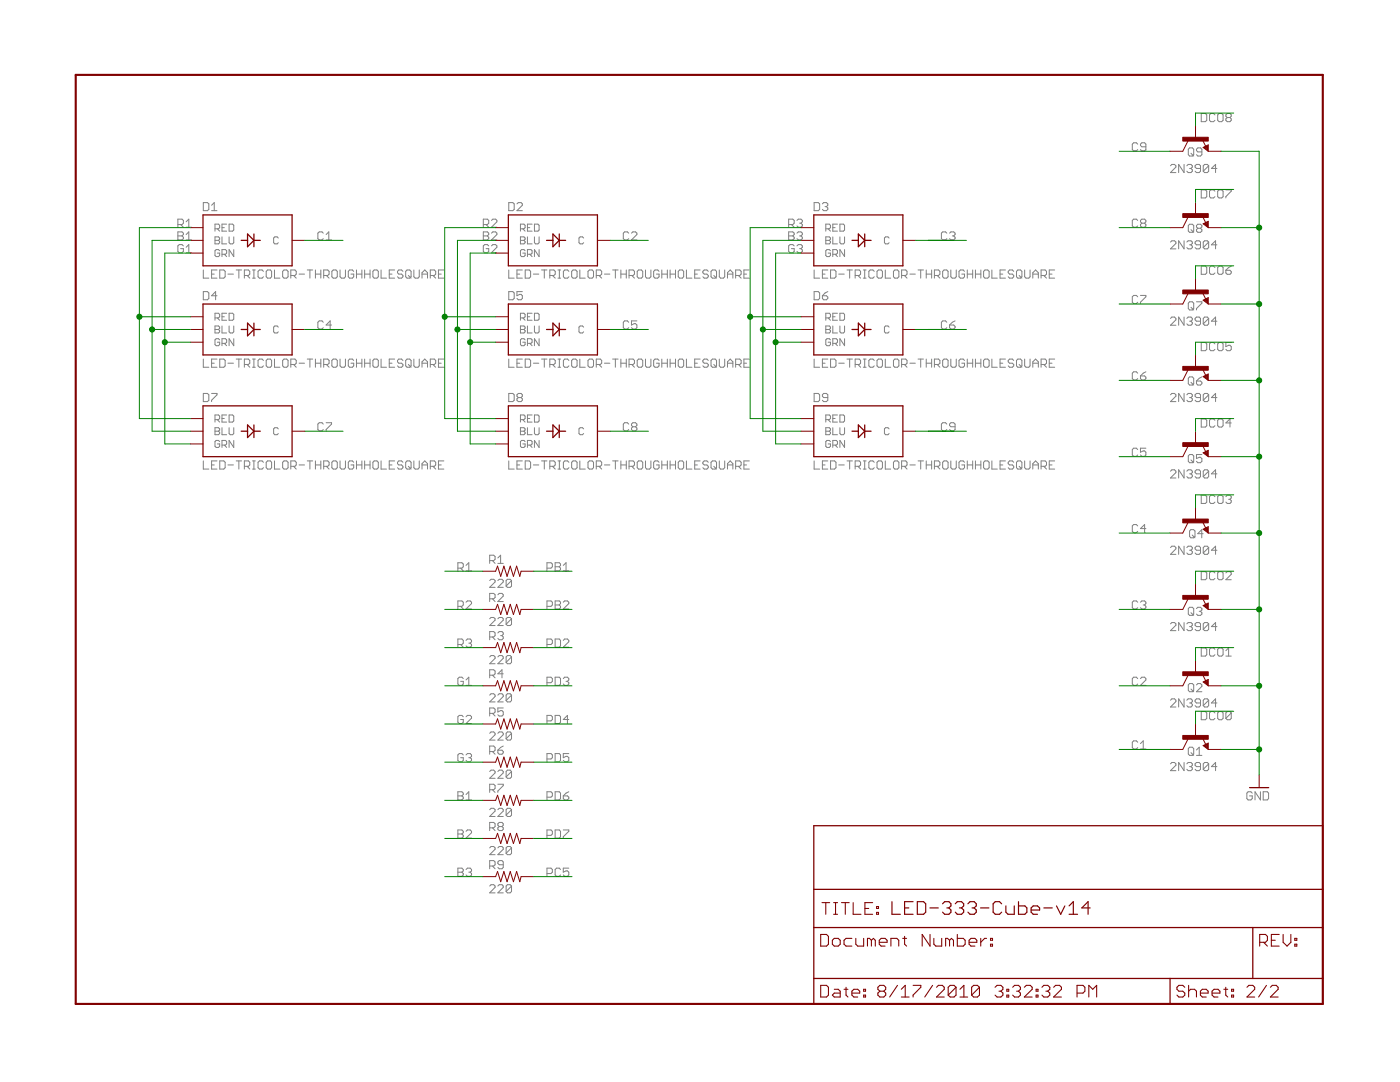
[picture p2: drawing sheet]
<svg xmlns="http://www.w3.org/2000/svg" width="279mm" height="216mm" viewBox="0 0 279 216" stroke-linecap="round" stroke-linejoin="round" font-family="sans-serif">
<g fill="#808080" stroke="#808080" stroke-width=".2">
<path d="M233.6 153.8h1.1z"/>
<path d="M233.6 153.8l1.1-1.1z"/>
<path d="M234.7 152.4v.3z"/>
<path d="M234.4 152.1l.3 .3z"/>
<path d="M233.9 152.1h.5z"/>
<path d="M233.9 152.1l-.3 .3z"/>
<path d="M235.2 152.1v1.7z"/>
<path d="M235.2 152.1l1.1 1.7z"/>
<path d="M236.3 152.1v1.7z"/>
<path d="M237.1 152.1l-.2 .3z"/>
<path d="M237.1 152.1h.6z"/>
<path d="M237.7 152.1l.3 .3z"/>
<path d="M238 152.4v.3z"/>
<path d="M238 152.7l-.3 .3z"/>
<path d="M237.4 153h.3z"/>
<path d="M237.7 153l.3 .2z"/>
<path d="M238 153.2v.3z"/>
<path d="M237.7 153.8l.3-.3z"/>
<path d="M237.1 153.8h.6z"/>
<path d="M236.9 153.5l.2 .3z"/>
<path d="M238.5 153.5l.3 .3z"/>
<path d="M238.8 153.8h.5z"/>
<path d="M239.3 153.8l.3-.3z"/>
<path d="M239.6 152.4v1.1z"/>
<path d="M239.3 152.1l.3 .3z"/>
<path d="M238.8 152.1h.5z"/>
<path d="M238.8 152.1l-.3 .3z"/>
<path d="M238.5 152.4v.3z"/>
<path d="M238.5 152.7l.3 .3z"/>
<path d="M238.8 153h.8z"/>
<path d="M240.1 152.4v1.1z"/>
<path d="M240.1 152.4l.3-.3z"/>
<path d="M240.4 152.1h.5z"/>
<path d="M240.9 152.1l.3 .3z"/>
<path d="M241.2 152.4v1.1z"/>
<path d="M240.9 153.8l.3-.3z"/>
<path d="M240.4 153.8h.5z"/>
<path d="M240.1 153.5l.3 .3z"/>
<path d="M240.1 153.5l1.1-1.1z"/>
<path d="M242.6 152.1v1.7z"/>
<path d="M242.6 152.1l-.8 .9z"/>
<path d="M241.8 153h1.1z"/>
<path d="M233.6 141.1h1.1z"/>
<path d="M233.6 141.1l1.1-1.1z"/>
<path d="M234.7 139.7v.3z"/>
<path d="M234.4 139.4l.3 .3z"/>
<path d="M233.9 139.4h.5z"/>
<path d="M233.9 139.4l-.3 .3z"/>
<path d="M235.2 139.4v1.7z"/>
<path d="M235.2 139.4l1.1 1.7z"/>
<path d="M236.3 139.4v1.7z"/>
<path d="M237.1 139.4l-.2 .3z"/>
<path d="M237.1 139.4h.6z"/>
<path d="M237.7 139.4l.3 .3z"/>
<path d="M238 139.7v.3z"/>
<path d="M238 140l-.3 .3z"/>
<path d="M237.4 140.3h.3z"/>
<path d="M237.7 140.3l.3 .2z"/>
<path d="M238 140.5v.3z"/>
<path d="M237.7 141.1l.3-.3z"/>
<path d="M237.1 141.1h.6z"/>
<path d="M236.9 140.8l.2 .3z"/>
<path d="M238.5 140.8l.3 .3z"/>
<path d="M238.8 141.1h.5z"/>
<path d="M239.3 141.1l.3-.3z"/>
<path d="M239.6 139.7v1.1z"/>
<path d="M239.3 139.4l.3 .3z"/>
<path d="M238.8 139.4h.5z"/>
<path d="M238.8 139.4l-.3 .3z"/>
<path d="M238.5 139.7v.3z"/>
<path d="M238.5 140l.3 .3z"/>
<path d="M238.8 140.3h.8z"/>
<path d="M240.1 139.7v1.1z"/>
<path d="M240.1 139.7l.3-.3z"/>
<path d="M240.4 139.4h.5z"/>
<path d="M240.9 139.4l.3 .3z"/>
<path d="M241.2 139.7v1.1z"/>
<path d="M240.9 141.1l.3-.3z"/>
<path d="M240.4 141.1h.5z"/>
<path d="M240.1 140.8l.3 .3z"/>
<path d="M240.1 140.8l1.1-1.1z"/>
<path d="M242.6 139.4v1.7z"/>
<path d="M242.6 139.4l-.8 .9z"/>
<path d="M241.8 140.3h1.1z"/>
<path d="M233.6 125.8h1.1z"/>
<path d="M233.6 125.8l1.1-1z"/>
<path d="M234.7 124.5v.3z"/>
<path d="M234.4 124.2l.3 .3z"/>
<path d="M233.9 124.2h.5z"/>
<path d="M233.6 124.5l.3-.3z"/>
<path d="M235.2 124.2v1.6z"/>
<path d="M235.2 124.2l1.1 1.6z"/>
<path d="M236.3 124.2v1.6z"/>
<path d="M236.9 124.5l.2-.3z"/>
<path d="M237.1 124.2h.6z"/>
<path d="M237.7 124.2l.3 .3z"/>
<path d="M238 124.5v.3z"/>
<path d="M238 124.8l-.3 .2z"/>
<path d="M237.4 125h.3z"/>
<path d="M237.7 125l.3 .3z"/>
<path d="M238 125.3v.3z"/>
<path d="M237.7 125.8l.3-.2z"/>
<path d="M237.1 125.8h.6z"/>
<path d="M236.9 125.6l.2 .2z"/>
<path d="M238.5 125.6l.3 .2z"/>
<path d="M238.8 125.8h.5z"/>
<path d="M239.3 125.8l.3-.2z"/>
<path d="M239.6 124.5v1.1z"/>
<path d="M239.3 124.2l.3 .3z"/>
<path d="M238.8 124.2h.5z"/>
<path d="M238.5 124.5l.3-.3z"/>
<path d="M238.5 124.5v.3z"/>
<path d="M238.5 124.8l.3 .2z"/>
<path d="M238.8 125h.8z"/>
<path d="M240.1 124.5v1.1z"/>
<path d="M240.1 124.5l.3-.3z"/>
<path d="M240.4 124.2h.5z"/>
<path d="M240.9 124.2l.3 .3z"/>
<path d="M241.2 124.5v1.1z"/>
<path d="M240.9 125.8l.3-.2z"/>
<path d="M240.4 125.8h.5z"/>
<path d="M240.1 125.6l.3 .2z"/>
<path d="M241.2 124.5l-1.1 1.1z"/>
<path d="M242.6 124.2v1.6z"/>
<path d="M241.8 125l.8-.8z"/>
<path d="M241.8 125h1.1z"/>
<path d="M233.6 110.6h1.1z"/>
<path d="M234.7 109.5l-1.1 1.1z"/>
<path d="M234.7 109.3v.2z"/>
<path d="M234.4 109l.3 .3z"/>
<path d="M233.9 109h.5z"/>
<path d="M233.9 109l-.3 .3z"/>
<path d="M235.2 109v1.6z"/>
<path d="M235.2 109l1.1 1.6z"/>
<path d="M236.3 109v1.6z"/>
<path d="M236.9 109.3l.2-.3z"/>
<path d="M237.1 109h.6z"/>
<path d="M237.7 109l.3 .3z"/>
<path d="M238 109.3v.2z"/>
<path d="M238 109.5l-.3 .3z"/>
<path d="M237.4 109.8h.3z"/>
<path d="M237.7 109.8l.3 .3z"/>
<path d="M238 110.1v.2z"/>
<path d="M238 110.3l-.3 .3z"/>
<path d="M237.1 110.6h.6z"/>
<path d="M236.9 110.3l.2 .3z"/>
<path d="M238.5 110.3l.3 .3z"/>
<path d="M238.8 110.6h.5z"/>
<path d="M239.3 110.6l.3-.3z"/>
<path d="M239.6 109.3v1z"/>
<path d="M239.3 109l.3 .3z"/>
<path d="M238.8 109h.5z"/>
<path d="M238.8 109l-.3 .3z"/>
<path d="M238.5 109.3v.2z"/>
<path d="M238.5 109.5l.3 .3z"/>
<path d="M238.8 109.8h.8z"/>
<path d="M240.1 109.3v1z"/>
<path d="M240.1 109.3l.3-.3z"/>
<path d="M240.4 109h.5z"/>
<path d="M240.9 109l.3 .3z"/>
<path d="M241.2 109.3v1z"/>
<path d="M241.2 110.3l-.3 .3z"/>
<path d="M240.4 110.6h.5z"/>
<path d="M240.1 110.3l.3 .3z"/>
<path d="M240.1 110.3l1.1-1z"/>
<path d="M242.6 109v1.6z"/>
<path d="M241.8 109.8l.8-.8z"/>
<path d="M241.8 109.8h1.1z"/>
<path d="M233.6 95.4h1.1z"/>
<path d="M233.6 95.4l1.1-1.1z"/>
<path d="M234.7 94v.3z"/>
<path d="M234.4 93.7l.3 .3z"/>
<path d="M233.9 93.7h.5z"/>
<path d="M233.9 93.7l-.3 .3z"/>
<path d="M235.2 93.7v1.7z"/>
<path d="M235.2 93.7l1.1 1.7z"/>
<path d="M236.3 93.7v1.7z"/>
<path d="M236.9 94l.2-.3z"/>
<path d="M237.1 93.7h.6z"/>
<path d="M237.7 93.7l.3 .3z"/>
<path d="M238 94v.3z"/>
<path d="M237.7 94.6l.3-.3z"/>
<path d="M237.4 94.6h.3z"/>
<path d="M237.7 94.6l.3 .2z"/>
<path d="M238 94.8v.3z"/>
<path d="M238 95.1l-.3 .3z"/>
<path d="M237.1 95.4h.6z"/>
<path d="M236.9 95.1l.2 .3z"/>
<path d="M238.5 95.1l.3 .3z"/>
<path d="M238.8 95.4h.5z"/>
<path d="M239.3 95.4l.3-.3z"/>
<path d="M239.6 94v1.1z"/>
<path d="M239.3 93.7l.3 .3z"/>
<path d="M238.8 93.7h.5z"/>
<path d="M238.8 93.7l-.3 .3z"/>
<path d="M238.5 94v.3z"/>
<path d="M238.5 94.3l.3 .3z"/>
<path d="M238.8 94.6h.8z"/>
<path d="M240.1 94v1.1z"/>
<path d="M240.1 94l.3-.3z"/>
<path d="M240.4 93.7h.5z"/>
<path d="M240.9 93.7l.3 .3z"/>
<path d="M241.2 94v1.1z"/>
<path d="M241.2 95.1l-.3 .3z"/>
<path d="M240.4 95.4h.5z"/>
<path d="M240.1 95.1l.3 .3z"/>
<path d="M240.1 95.1l1.1-1.1z"/>
<path d="M242.6 93.7v1.7z"/>
<path d="M241.8 94.6l.8-.9z"/>
<path d="M241.8 94.6h1.1z"/>
<path d="M233.6 80.1h1.1z"/>
<path d="M233.6 80.1l1.1-1z"/>
<path d="M234.7 78.8v.3z"/>
<path d="M234.4 78.5l.3 .3z"/>
<path d="M233.9 78.5h.5z"/>
<path d="M233.9 78.5l-.3 .3z"/>
<path d="M235.2 78.5v1.6z"/>
<path d="M235.2 78.5l1.1 1.6z"/>
<path d="M236.3 78.5v1.6z"/>
<path d="M236.9 78.8l.2-.3z"/>
<path d="M237.1 78.5h.6z"/>
<path d="M237.7 78.5l.3 .3z"/>
<path d="M238 78.8v.3z"/>
<path d="M237.7 79.3l.3-.2z"/>
<path d="M237.4 79.3h.3z"/>
<path d="M237.7 79.3l.3 .3z"/>
<path d="M238 79.6v.3z"/>
<path d="M238 79.9l-.3 .2z"/>
<path d="M237.1 80.1h.6z"/>
<path d="M236.9 79.9l.2 .2z"/>
<path d="M238.5 79.9l.3 .2z"/>
<path d="M238.8 80.1h.5z"/>
<path d="M239.3 80.1l.3-.2z"/>
<path d="M239.6 78.8v1.1z"/>
<path d="M239.3 78.5l.3 .3z"/>
<path d="M238.8 78.5h.5z"/>
<path d="M238.8 78.5l-.3 .3z"/>
<path d="M238.5 78.8v.3z"/>
<path d="M238.5 79.1l.3 .2z"/>
<path d="M238.8 79.3h.8z"/>
<path d="M240.1 78.8v1.1z"/>
<path d="M240.1 78.8l.3-.3z"/>
<path d="M240.4 78.5h.5z"/>
<path d="M240.9 78.5l.3 .3z"/>
<path d="M241.2 78.8v1.1z"/>
<path d="M241.2 79.9l-.3 .2z"/>
<path d="M240.4 80.1h.5z"/>
<path d="M240.1 79.9l.3 .2z"/>
<path d="M240.1 79.9l1.1-1.1z"/>
<path d="M242.6 78.5v1.6z"/>
<path d="M242.6 78.5l-.8 .8z"/>
<path d="M241.8 79.3h1.1z"/>
<path d="M233.6 64.9h1.1z"/>
<path d="M233.6 64.9l1.1-1.1z"/>
<path d="M234.7 63.5v.3z"/>
<path d="M234.4 63.3l.3 .2z"/>
<path d="M233.9 63.3h.5z"/>
<path d="M233.9 63.3l-.3 .2z"/>
<path d="M235.2 63.3v1.6z"/>
<path d="M235.2 63.3l1.1 1.6z"/>
<path d="M236.3 63.3v1.6z"/>
<path d="M236.9 63.5l.2-.2z"/>
<path d="M237.1 63.3h.6z"/>
<path d="M237.7 63.3l.3 .2z"/>
<path d="M238 63.5v.3z"/>
<path d="M237.7 64.1l.3-.3z"/>
<path d="M237.4 64.1h.3z"/>
<path d="M237.7 64.1l.3 .3z"/>
<path d="M238 64.4v.2z"/>
<path d="M238 64.6l-.3 .3z"/>
<path d="M237.1 64.9h.6z"/>
<path d="M236.9 64.6l.2 .3z"/>
<path d="M238.5 64.6l.3 .3z"/>
<path d="M238.8 64.9h.5z"/>
<path d="M239.3 64.9l.3-.3z"/>
<path d="M239.6 63.5v1.1z"/>
<path d="M239.3 63.3l.3 .2z"/>
<path d="M238.8 63.3h.5z"/>
<path d="M238.8 63.3l-.3 .2z"/>
<path d="M238.5 63.5v.3z"/>
<path d="M238.5 63.8l.3 .3z"/>
<path d="M238.8 64.1h.8z"/>
<path d="M240.1 63.5v1.1z"/>
<path d="M240.1 63.5l.3-.2z"/>
<path d="M240.4 63.3h.5z"/>
<path d="M240.9 63.3l.3 .2z"/>
<path d="M241.2 63.5v1.1z"/>
<path d="M241.2 64.6l-.3 .3z"/>
<path d="M240.4 64.9h.5z"/>
<path d="M240.1 64.6l.3 .3z"/>
<path d="M240.1 64.6l1.1-1.1z"/>
<path d="M242.6 63.3v1.6z"/>
<path d="M242.6 63.3l-.8 .8z"/>
<path d="M241.8 64.1h1.1z"/>
<path d="M233.6 49.7h1.1z"/>
<path d="M233.6 49.7l1.1-1.1z"/>
<path d="M234.7 48.3v.3z"/>
<path d="M234.4 48l.3 .3z"/>
<path d="M233.9 48h.5z"/>
<path d="M233.6 48.3l.3-.3z"/>
<path d="M235.2 48v1.7z"/>
<path d="M235.2 48l1.1 1.7z"/>
<path d="M236.3 48v1.7z"/>
<path d="M236.9 48.3l.2-.3z"/>
<path d="M237.1 48h.6z"/>
<path d="M237.7 48l.3 .3z"/>
<path d="M238 48.3v.3z"/>
<path d="M237.7 48.9l.3-.3z"/>
<path d="M237.4 48.9h.3z"/>
<path d="M237.7 48.9l.3 .2z"/>
<path d="M238 49.1v.3z"/>
<path d="M237.7 49.7l.3-.3z"/>
<path d="M237.1 49.7h.6z"/>
<path d="M236.9 49.4l.2 .3z"/>
<path d="M238.5 49.4l.3 .3z"/>
<path d="M238.8 49.7h.5z"/>
<path d="M239.3 49.7l.3-.3z"/>
<path d="M239.6 48.3v1.1z"/>
<path d="M239.3 48l.3 .3z"/>
<path d="M238.8 48h.5z"/>
<path d="M238.5 48.3l.3-.3z"/>
<path d="M238.5 48.3v.3z"/>
<path d="M238.5 48.6l.3 .3z"/>
<path d="M238.8 48.9h.8z"/>
<path d="M240.1 48.3v1.1z"/>
<path d="M240.1 48.3l.3-.3z"/>
<path d="M240.4 48h.5z"/>
<path d="M240.9 48l.3 .3z"/>
<path d="M241.2 48.3v1.1z"/>
<path d="M240.9 49.7l.3-.3z"/>
<path d="M240.4 49.7h.5z"/>
<path d="M240.1 49.4l.3 .3z"/>
<path d="M241.2 48.3l-1.1 1.1z"/>
<path d="M242.6 48v1.7z"/>
<path d="M241.8 48.9l.8-.9z"/>
<path d="M241.8 48.9h1.1z"/>
<path d="M233.6 34.4h1.1z"/>
<path d="M234.7 33.3l-1.1 1.1z"/>
<path d="M234.7 33.1v.2z"/>
<path d="M234.4 32.8l.3 .3z"/>
<path d="M233.9 32.8h.5z"/>
<path d="M233.9 32.8l-.3 .3z"/>
<path d="M235.2 32.8v1.6z"/>
<path d="M235.2 32.8l1.1 1.6z"/>
<path d="M236.3 32.8v1.6z"/>
<path d="M236.9 33.1l.2-.3z"/>
<path d="M237.1 32.8h.6z"/>
<path d="M237.7 32.8l.3 .3z"/>
<path d="M238 33.1v.2z"/>
<path d="M237.7 33.6l.3-.3z"/>
<path d="M237.4 33.6h.3z"/>
<path d="M237.7 33.6l.3 .3z"/>
<path d="M238 33.9v.3z"/>
<path d="M238 34.2l-.3 .2z"/>
<path d="M237.1 34.4h.6z"/>
<path d="M236.9 34.2l.2 .2z"/>
<path d="M238.5 34.2l.3 .2z"/>
<path d="M238.8 34.4h.5z"/>
<path d="M239.3 34.4l.3-.2z"/>
<path d="M239.6 33.1v1.1z"/>
<path d="M239.3 32.8l.3 .3z"/>
<path d="M238.8 32.8h.5z"/>
<path d="M238.8 32.8l-.3 .3z"/>
<path d="M238.5 33.1v.2z"/>
<path d="M238.5 33.3l.3 .3z"/>
<path d="M238.8 33.6h.8z"/>
<path d="M240.1 33.1v1.1z"/>
<path d="M240.1 33.1l.3-.3z"/>
<path d="M240.4 32.8h.5z"/>
<path d="M240.9 32.8l.3 .3z"/>
<path d="M241.2 33.1v1.1z"/>
<path d="M241.2 34.2l-.3 .2z"/>
<path d="M240.4 34.4h.5z"/>
<path d="M240.1 34.2l.3 .2z"/>
<path d="M240.1 34.2l1.1-1.1z"/>
<path d="M242.6 32.8v1.6z"/>
<path d="M241.8 33.6l.8-.8z"/>
<path d="M241.8 33.6h1.1z"/>
<path d="M97.7 117.2h1.1z"/>
<path d="M97.7 117.2l1.1-1.1z"/>
<path d="M98.8 115.8v.3z"/>
<path d="M98.5 115.6l.3 .2z"/>
<path d="M98 115.6h.5z"/>
<path d="M97.7 115.8l.3-.2z"/>
<path d="M99.4 117.2h1z"/>
<path d="M99.4 117.2l1-1.1z"/>
<path d="M100.4 115.8v.3z"/>
<path d="M100.2 115.6l.2 .2z"/>
<path d="M99.6 115.6h.6z"/>
<path d="M99.4 115.8l.2-.2z"/>
<path d="M101 115.8v1.1z"/>
<path d="M101 115.8l.3-.2z"/>
<path d="M101.3 115.6h.5z"/>
<path d="M101.8 115.6l.3 .2z"/>
<path d="M102.1 115.8v1.1z"/>
<path d="M101.8 117.2l.3-.3z"/>
<path d="M101.3 117.2h.5z"/>
<path d="M101 116.9l.3 .3z"/>
<path d="M102.1 115.8l-1.1 1.1z"/>
<path d="M97.7 124.8h1.1z"/>
<path d="M97.7 124.8l1.1-1.1z"/>
<path d="M98.8 123.5v.2z"/>
<path d="M98.5 123.2l.3 .3z"/>
<path d="M98 123.2h.5z"/>
<path d="M97.7 123.5l.3-.3z"/>
<path d="M99.4 124.8h1z"/>
<path d="M99.4 124.8l1-1.1z"/>
<path d="M100.4 123.5v.2z"/>
<path d="M100.2 123.2l.2 .3z"/>
<path d="M99.6 123.2h.6z"/>
<path d="M99.4 123.5l.2-.3z"/>
<path d="M101 123.5v1.1z"/>
<path d="M101 123.5l.3-.3z"/>
<path d="M101.3 123.2h.5z"/>
<path d="M101.8 123.2l.3 .3z"/>
<path d="M102.1 123.5v1.1z"/>
<path d="M101.8 124.8l.3-.2z"/>
<path d="M101.3 124.8h.5z"/>
<path d="M101 124.6l.3 .2z"/>
<path d="M102.1 123.5l-1.1 1.1z"/>
<path d="M97.7 132.4h1.1z"/>
<path d="M98.8 131.4l-1.1 1z"/>
<path d="M98.8 131.1v.3z"/>
<path d="M98.5 130.8l.3 .3z"/>
<path d="M98 130.8h.5z"/>
<path d="M98 130.8l-.3 .3z"/>
<path d="M99.4 132.4h1z"/>
<path d="M99.4 132.4l1-1z"/>
<path d="M100.4 131.1v.3z"/>
<path d="M100.2 130.8l.2 .3z"/>
<path d="M99.6 130.8h.6z"/>
<path d="M99.6 130.8l-.2 .3z"/>
<path d="M101 131.1v1.1z"/>
<path d="M101.3 130.8l-.3 .3z"/>
<path d="M101.3 130.8h.5z"/>
<path d="M101.8 130.8l.3 .3z"/>
<path d="M102.1 131.1v1.1z"/>
<path d="M102.1 132.2l-.3 .2z"/>
<path d="M101.3 132.4h.5z"/>
<path d="M101 132.2l.3 .2z"/>
<path d="M101 132.2l1.1-1.1z"/>
<path d="M97.7 140.1h1.1z"/>
<path d="M98.8 139l-1.1 1.1z"/>
<path d="M98.8 138.7v.3z"/>
<path d="M98.5 138.4l.3 .3z"/>
<path d="M98 138.4h.5z"/>
<path d="M98 138.4l-.3 .3z"/>
<path d="M99.4 140.1h1z"/>
<path d="M99.4 140.1l1-1.1z"/>
<path d="M100.4 138.7v.3z"/>
<path d="M100.2 138.4l.2 .3z"/>
<path d="M99.6 138.4h.6z"/>
<path d="M99.6 138.4l-.2 .3z"/>
<path d="M101 138.7v1.1z"/>
<path d="M101.3 138.4l-.3 .3z"/>
<path d="M101.3 138.4h.5z"/>
<path d="M101.8 138.4l.3 .3z"/>
<path d="M102.1 138.7v1.1z"/>
<path d="M102.1 139.8l-.3 .3z"/>
<path d="M101.3 140.1h.5z"/>
<path d="M101 139.8l.3 .3z"/>
<path d="M101 139.8l1.1-1.1z"/>
<path d="M97.7 147.7h1.1z"/>
<path d="M98.8 146.6l-1.1 1.1z"/>
<path d="M98.8 146.3v.3z"/>
<path d="M98.5 146l.3 .3z"/>
<path d="M98 146h.5z"/>
<path d="M98 146l-.3 .3z"/>
<path d="M99.4 147.7h1z"/>
<path d="M99.4 147.7l1-1.1z"/>
<path d="M100.4 146.3v.3z"/>
<path d="M100.2 146l.2 .3z"/>
<path d="M99.6 146h.6z"/>
<path d="M99.6 146l-.2 .3z"/>
<path d="M101 146.3v1.1z"/>
<path d="M101.3 146l-.3 .3z"/>
<path d="M101.3 146h.5z"/>
<path d="M101.8 146l.3 .3z"/>
<path d="M102.1 146.3v1.1z"/>
<path d="M102.1 147.4l-.3 .3z"/>
<path d="M101.3 147.7h.5z"/>
<path d="M101 147.4l.3 .3z"/>
<path d="M101 147.4l1.1-1.1z"/>
<path d="M97.7 155.3h1.1z"/>
<path d="M98.8 154.2l-1.1 1.1z"/>
<path d="M98.8 153.9v.3z"/>
<path d="M98.5 153.7l.3 .2z"/>
<path d="M98 153.7h.5z"/>
<path d="M97.7 153.9l.3-.2z"/>
<path d="M99.4 155.3h1z"/>
<path d="M99.4 155.3l1-1.1z"/>
<path d="M100.4 153.9v.3z"/>
<path d="M100.2 153.7l.2 .2z"/>
<path d="M99.6 153.7h.6z"/>
<path d="M99.4 153.9l.2-.2z"/>
<path d="M101 153.9v1.1z"/>
<path d="M101.3 153.7l-.3 .2z"/>
<path d="M101.3 153.7h.5z"/>
<path d="M101.8 153.7l.3 .2z"/>
<path d="M102.1 153.9v1.1z"/>
<path d="M102.1 155l-.3 .3z"/>
<path d="M101.3 155.3h.5z"/>
<path d="M101 155l.3 .3z"/>
<path d="M101 155l1.1-1.1z"/>
<path d="M97.7 162.9h1.1z"/>
<path d="M98.8 161.8l-1.1 1.1z"/>
<path d="M98.8 161.6v.2z"/>
<path d="M98.5 161.3l.3 .3z"/>
<path d="M98 161.3h.5z"/>
<path d="M98 161.3l-.3 .3z"/>
<path d="M99.4 162.9h1z"/>
<path d="M99.4 162.9l1-1.1z"/>
<path d="M100.4 161.6v.2z"/>
<path d="M100.2 161.3l.2 .3z"/>
<path d="M99.6 161.3h.6z"/>
<path d="M99.4 161.6l.2-.3z"/>
<path d="M101 161.6v1z"/>
<path d="M101.3 161.3l-.3 .3z"/>
<path d="M101.3 161.3h.5z"/>
<path d="M101.8 161.3l.3 .3z"/>
<path d="M102.1 161.6v1z"/>
<path d="M102.1 162.6l-.3 .3z"/>
<path d="M101.3 162.9h.5z"/>
<path d="M101 162.6l.3 .3z"/>
<path d="M101 162.6l1.1-1z"/>
<path d="M97.7 170.5h1.1z"/>
<path d="M98.8 169.5l-1.1 1z"/>
<path d="M98.8 169.2v.3z"/>
<path d="M98.5 168.9l.3 .3z"/>
<path d="M98 168.9h.5z"/>
<path d="M98 168.9l-.3 .3z"/>
<path d="M99.4 170.5h1z"/>
<path d="M99.4 170.5l1-1z"/>
<path d="M100.4 169.2v.3z"/>
<path d="M100.2 168.9l.2 .3z"/>
<path d="M99.6 168.9h.6z"/>
<path d="M99.4 169.2l.2-.3z"/>
<path d="M101 169.2v1.1z"/>
<path d="M101.3 168.9l-.3 .3z"/>
<path d="M101.3 168.9h.5z"/>
<path d="M101.8 168.9l.3 .3z"/>
<path d="M102.1 169.2v1.1z"/>
<path d="M102.1 170.3l-.3 .2z"/>
<path d="M101.3 170.5h.5z"/>
<path d="M101 170.3l.3 .2z"/>
<path d="M101 170.3l1.1-1.1z"/>
<path d="M97.7 178.2h1.1z"/>
<path d="M98.8 177.1l-1.1 1.1z"/>
<path d="M98.8 176.8v.3z"/>
<path d="M98.5 176.5l.3 .3z"/>
<path d="M98 176.5h.5z"/>
<path d="M98 176.5l-.3 .3z"/>
<path d="M99.4 178.2h1z"/>
<path d="M100.4 177.1l-1 1.1z"/>
<path d="M100.4 176.8v.3z"/>
<path d="M100.2 176.5l.2 .3z"/>
<path d="M99.6 176.5h.6z"/>
<path d="M99.4 176.8l.2-.3z"/>
<path d="M101 176.8v1.1z"/>
<path d="M101.3 176.5l-.3 .3z"/>
<path d="M101.3 176.5h.5z"/>
<path d="M101.8 176.5l.3 .3z"/>
<path d="M102.1 176.8v1.1z"/>
<path d="M102.1 177.9l-.3 .3z"/>
<path d="M101.3 178.2h.5z"/>
<path d="M101 177.9l.3 .3z"/>
<path d="M101 177.9l1.1-1.1z"/>
<path d="M249.6 158l.3 .3z"/>
<path d="M249.1 158h.5z"/>
<path d="M249.1 158l-.3 .3z"/>
<path d="M248.8 158.3v1z"/>
<path d="M248.8 159.3l.3 .3z"/>
<path d="M249.1 159.6h.5z"/>
<path d="M249.6 159.6l.3-.3z"/>
<path d="M249.9 158.8v.5z"/>
<path d="M249.4 158.8h.5z"/>
<path d="M250.5 158v1.6z"/>
<path d="M250.5 158l1 1.6z"/>
<path d="M251.5 158v1.6z"/>
<path d="M252.1 158v1.6z"/>
<path d="M252.1 159.6h.8z"/>
<path d="M253.2 159.3l-.3 .3z"/>
<path d="M253.2 158.3v1z"/>
<path d="M252.9 158l.3 .3z"/>
<path d="M252.1 158h.8z"/>
<path d="M237.2 149.4v1.1z"/>
<path d="M237.4 149.1l-.2 .3z"/>
<path d="M237.4 149.1h.6z"/>
<path d="M238 149.1l.2 .3z"/>
<path d="M238.2 149.4v1.1z"/>
<path d="M238.2 150.5l-.2 .2z"/>
<path d="M237.4 150.7h.6z"/>
<path d="M237.2 150.5l.2 .2z"/>
<path d="M237.7 150.2l.5 .5z"/>
<path d="M238.8 149.6l.5-.5z"/>
<path d="M239.3 149.1v1.6z"/>
<path d="M238.8 150.7h1.1z"/>
<path d="M237.2 136.7v1.1z"/>
<path d="M237.4 136.4l-.2 .3z"/>
<path d="M237.4 136.4h.6z"/>
<path d="M238 136.4l.2 .3z"/>
<path d="M238.2 136.7v1.1z"/>
<path d="M238.2 137.8l-.2 .2z"/>
<path d="M237.4 138h.6z"/>
<path d="M237.2 137.8l.2 .2z"/>
<path d="M237.7 137.5l.5 .5z"/>
<path d="M238.8 138h1.1z"/>
<path d="M238.8 138l1.1-1.1z"/>
<path d="M239.9 136.7v.2z"/>
<path d="M239.6 136.4l.3 .3z"/>
<path d="M239.1 136.4h.5z"/>
<path d="M239.1 136.4l-.3 .3z"/>
<path d="M237.2 121.4v1.1z"/>
<path d="M237.2 121.4l.2-.2z"/>
<path d="M237.4 121.2h.6z"/>
<path d="M238 121.2l.2 .2z"/>
<path d="M238.2 121.4v1.1z"/>
<path d="M238 122.8l.2-.3z"/>
<path d="M237.4 122.8h.6z"/>
<path d="M237.2 122.5l.2 .3z"/>
<path d="M237.7 122.3l.5 .5z"/>
<path d="M238.8 121.4l.3-.2z"/>
<path d="M239.1 121.2h.5z"/>
<path d="M239.6 121.2l.3 .2z"/>
<path d="M239.9 121.4v.3z"/>
<path d="M239.6 122l.3-.3z"/>
<path d="M239.3 122h.3z"/>
<path d="M239.6 122l.3 .3z"/>
<path d="M239.9 122.3v.2z"/>
<path d="M239.6 122.8l.3-.3z"/>
<path d="M239.1 122.8h.5z"/>
<path d="M238.8 122.5l.3 .3z"/>
<path d="M237.4 106v1z"/>
<path d="M237.7 105.7l-.3 .3z"/>
<path d="M237.7 105.7h.5z"/>
<path d="M238.2 105.7l.3 .3z"/>
<path d="M238.5 106v1z"/>
<path d="M238.5 107l-.3 .3z"/>
<path d="M237.7 107.3h.5z"/>
<path d="M237.4 107l.3 .3z"/>
<path d="M237.9 106.8l.6 .5z"/>
<path d="M239.8 105.7v1.6z"/>
<path d="M239.8 105.7l-.8 .8z"/>
<path d="M239 106.5h1.1z"/>
<path d="M237.2 91v1.1z"/>
<path d="M237.4 90.7l-.2 .3z"/>
<path d="M237.4 90.7h.6z"/>
<path d="M238 90.7l.2 .3z"/>
<path d="M238.2 91v1.1z"/>
<path d="M238.2 92.1l-.2 .2z"/>
<path d="M237.4 92.3h.6z"/>
<path d="M237.2 92.1l.2 .2z"/>
<path d="M237.7 91.8l.5 .5z"/>
<path d="M238.8 90.7h1.1z"/>
<path d="M238.8 90.7v.8z"/>
<path d="M238.8 91.5l.5-.3z"/>
<path d="M239.3 91.2h.3z"/>
<path d="M239.6 91.2l.3 .3z"/>
<path d="M239.9 91.5v.6z"/>
<path d="M239.9 92.1l-.3 .2z"/>
<path d="M239.1 92.3h.5z"/>
<path d="M238.8 92.1l.3 .2z"/>
<path d="M237.2 75.5v1.1z"/>
<path d="M237.4 75.2l-.2 .3z"/>
<path d="M237.4 75.2h.6z"/>
<path d="M238 75.2l.2 .3z"/>
<path d="M238.2 75.5v1.1z"/>
<path d="M238.2 76.6l-.2 .2z"/>
<path d="M237.4 76.8h.6z"/>
<path d="M237.2 76.6l.2 .2z"/>
<path d="M237.7 76.3l.5 .5z"/>
<path d="M239.3 75.5l.6-.3z"/>
<path d="M239.3 75.5l-.5 .5z"/>
<path d="M238.8 76v.6z"/>
<path d="M238.8 76.6l.3 .2z"/>
<path d="M239.1 76.8h.5z"/>
<path d="M239.6 76.8l.3-.2z"/>
<path d="M239.9 76.3v.3z"/>
<path d="M239.6 76l.3 .3z"/>
<path d="M238.8 76h.8z"/>
<path d="M237.2 60.5v1.1z"/>
<path d="M237.4 60.2l-.2 .3z"/>
<path d="M237.4 60.2h.6z"/>
<path d="M238 60.2l.2 .3z"/>
<path d="M238.2 60.5v1.1z"/>
<path d="M238.2 61.6l-.2 .2z"/>
<path d="M237.4 61.8h.6z"/>
<path d="M237.2 61.6l.2 .2z"/>
<path d="M237.7 61.3l.5 .5z"/>
<path d="M238.8 60.2h1.1z"/>
<path d="M239.9 60.2v.3z"/>
<path d="M239.9 60.5l-1.1 1.1z"/>
<path d="M238.8 61.6v.2z"/>
<path d="M237.2 45v1.1z"/>
<path d="M237.4 44.7l-.2 .3z"/>
<path d="M237.4 44.7h.6z"/>
<path d="M238 44.7l.2 .3z"/>
<path d="M238.2 45v1.1z"/>
<path d="M238 46.4l.2-.3z"/>
<path d="M237.4 46.4h.6z"/>
<path d="M237.2 46.1l.2 .3z"/>
<path d="M237.7 45.8l.5 .6z"/>
<path d="M238.8 45l.3-.3z"/>
<path d="M239.1 44.7h.5z"/>
<path d="M239.6 44.7l.3 .3z"/>
<path d="M239.9 45v.3z"/>
<path d="M239.9 45.3l-.3 .3z"/>
<path d="M239.6 45.6l.3 .2z"/>
<path d="M239.9 45.8v.3z"/>
<path d="M239.6 46.4l.3-.3z"/>
<path d="M239.1 46.4h.5z"/>
<path d="M238.8 46.1l.3 .3z"/>
<path d="M238.8 45.8v.3z"/>
<path d="M238.8 45.8l.3-.2z"/>
<path d="M238.8 45.3l.3 .3z"/>
<path d="M238.8 45v.3z"/>
<path d="M239.1 45.6h.5z"/>
<path d="M237.2 29.8v1.1z"/>
<path d="M237.4 29.5l-.2 .3z"/>
<path d="M237.4 29.5h.6z"/>
<path d="M238 29.5l.2 .3z"/>
<path d="M238.2 29.8v1.1z"/>
<path d="M238.2 30.9l-.2 .2z"/>
<path d="M237.4 31.1h.6z"/>
<path d="M237.2 30.9l.2 .2z"/>
<path d="M237.7 30.6l.5 .5z"/>
<path d="M238.8 30.9l.3 .2z"/>
<path d="M239.1 31.1h.5z"/>
<path d="M239.6 31.1l.3-.2z"/>
<path d="M239.9 29.8v1.1z"/>
<path d="M239.6 29.5l.3 .3z"/>
<path d="M239.1 29.5h.5z"/>
<path d="M239.1 29.5l-.3 .3z"/>
<path d="M238.8 29.8v.2z"/>
<path d="M238.8 30l.3 .3z"/>
<path d="M239.1 30.3h.8z"/>
<path d="M43.6 49.8l.2 .2z"/>
<path d="M43.1 49.8h.5z"/>
<path d="M42.9 50l.2-.2z"/>
<path d="M42.9 50v1z"/>
<path d="M42.9 51l.2 .2z"/>
<path d="M43.1 51.2h.5z"/>
<path d="M43.6 51.2l.2-.2z"/>
<path d="M43.8 50.5v.5z"/>
<path d="M43.4 50.5h.4z"/>
<path d="M44.3 49.8v1.4z"/>
<path d="M44.3 49.8h.7z"/>
<path d="M45 49.8l.2 .2z"/>
<path d="M45.2 50v.5z"/>
<path d="M45.2 50.5l-.2 .2z"/>
<path d="M44.3 50.7h.7z"/>
<path d="M44.8 50.7l.4 .5z"/>
<path d="M45.7 49.8v1.4z"/>
<path d="M45.7 49.8l1 1.4z"/>
<path d="M46.7 49.8v1.4z"/>
<path d="M42.9 47.3v1.4z"/>
<path d="M42.9 47.3h.7z"/>
<path d="M43.6 47.3l.2 .2z"/>
<path d="M43.8 47.5v.2z"/>
<path d="M43.8 47.7l-.2 .3z"/>
<path d="M43.6 48l.2 .2z"/>
<path d="M43.8 48.2v.2z"/>
<path d="M43.8 48.4l-.2 .3z"/>
<path d="M42.9 48.7h.7z"/>
<path d="M42.9 48h.7z"/>
<path d="M44.3 47.3v1.4z"/>
<path d="M44.3 48.7h.9z"/>
<path d="M45.7 47.3v1.1z"/>
<path d="M45.7 48.4l.3 .3z"/>
<path d="M46 48.7h.4z"/>
<path d="M46.4 48.7l.3-.3z"/>
<path d="M46.7 47.3v1.1z"/>
<path d="M55.3 47.3l.2 .2z"/>
<path d="M54.8 47.3h.5z"/>
<path d="M54.8 47.3l-.2 .2z"/>
<path d="M54.6 47.5v.9z"/>
<path d="M54.6 48.4l.2 .3z"/>
<path d="M54.8 48.7h.5z"/>
<path d="M55.3 48.7l.2-.3z"/>
<path d="M42.9 44.7v1.4z"/>
<path d="M42.9 44.7h.7z"/>
<path d="M43.6 44.7l.2 .3z"/>
<path d="M43.8 45v.4z"/>
<path d="M43.8 45.4l-.2 .3z"/>
<path d="M42.9 45.7h.7z"/>
<path d="M43.4 45.7l.4 .4z"/>
<path d="M44.3 44.7h.9z"/>
<path d="M44.3 44.7v1.4z"/>
<path d="M44.3 46.1h.9z"/>
<path d="M44.3 45.4h.5z"/>
<path d="M45.7 44.7v1.4z"/>
<path d="M45.7 46.1h.7z"/>
<path d="M46.4 46.1l.3-.2z"/>
<path d="M46.7 45v.9z"/>
<path d="M46.4 44.7l.3 .3z"/>
<path d="M45.7 44.7h.7z"/>
<path d="M40.6 40.4v1.6z"/>
<path d="M40.6 42h.8z"/>
<path d="M41.4 42l.3-.2z"/>
<path d="M41.7 40.7v1.1z"/>
<path d="M41.4 40.4l.3 .3z"/>
<path d="M40.6 40.4h.8z"/>
<path d="M42.2 41l.6-.6z"/>
<path d="M42.8 40.4v1.6z"/>
<path d="M42.2 42h1.1z"/>
<path d="M40.6 53.9v1.6z"/>
<path d="M40.6 55.5h1.1z"/>
<path d="M42.2 53.9h1.1z"/>
<path d="M42.2 53.9v1.6z"/>
<path d="M42.2 55.5h1.1z"/>
<path d="M42.2 54.7h.6z"/>
<path d="M43.9 53.9v1.6z"/>
<path d="M43.9 55.5h.8z"/>
<path d="M44.7 55.5l.2-.3z"/>
<path d="M44.9 54.1v1.1z"/>
<path d="M44.7 53.9l.2 .2z"/>
<path d="M43.9 53.9h.8z"/>
<path d="M45.5 54.7h1.1z"/>
<path d="M47.7 53.9v1.6z"/>
<path d="M47.1 53.9h1.1z"/>
<path d="M48.8 53.9v1.6z"/>
<path d="M48.8 53.9h.8z"/>
<path d="M49.6 53.9l.2 .2z"/>
<path d="M49.8 54.1v.6z"/>
<path d="M49.8 54.7l-.2 .3z"/>
<path d="M48.8 55h.8z"/>
<path d="M49.3 55l.5 .5z"/>
<path d="M50.4 55.5h.5z"/>
<path d="M50.7 53.9v1.6z"/>
<path d="M50.4 53.9h.5z"/>
<path d="M52.3 53.9l.3 .2z"/>
<path d="M51.8 53.9h.5z"/>
<path d="M51.8 53.9l-.3 .2z"/>
<path d="M51.5 54.1v1.1z"/>
<path d="M51.5 55.2l.3 .3z"/>
<path d="M51.8 55.5h.5z"/>
<path d="M52.3 55.5l.3-.3z"/>
<path d="M53.4 53.9h.6z"/>
<path d="M53.4 53.9l-.3 .2z"/>
<path d="M53.1 54.1v1.1z"/>
<path d="M53.1 55.2l.3 .3z"/>
<path d="M53.4 55.5h.6z"/>
<path d="M54.2 55.2l-.2 .3z"/>
<path d="M54.2 54.1v1.1z"/>
<path d="M54 53.9l.2 .2z"/>
<path d="M54.8 53.9v1.6z"/>
<path d="M54.8 55.5h1.1z"/>
<path d="M56.7 53.9h.5z"/>
<path d="M56.7 53.9l-.3 .2z"/>
<path d="M56.4 54.1v1.1z"/>
<path d="M56.4 55.2l.3 .3z"/>
<path d="M56.7 55.5h.5z"/>
<path d="M57.2 55.5l.3-.3z"/>
<path d="M57.5 54.1v1.1z"/>
<path d="M57.2 53.9l.3 .2z"/>
<path d="M58 53.9v1.6z"/>
<path d="M58 53.9h.9z"/>
<path d="M58.9 53.9l.2 .2z"/>
<path d="M59.1 54.1v.6z"/>
<path d="M59.1 54.7l-.2 .3z"/>
<path d="M58 55h.9z"/>
<path d="M58.6 55l.5 .5z"/>
<path d="M59.7 54.7h1.1z"/>
<path d="M61.8 53.9v1.6z"/>
<path d="M61.3 53.9h1.1z"/>
<path d="M62.9 53.9v1.6z"/>
<path d="M62.9 54.7h1.1z"/>
<path d="M64 53.9v1.6z"/>
<path d="M64.6 53.9v1.6z"/>
<path d="M64.6 53.9h.8z"/>
<path d="M65.4 53.9l.3 .2z"/>
<path d="M65.7 54.1v.6z"/>
<path d="M65.7 54.7l-.3 .3z"/>
<path d="M64.6 55h.8z"/>
<path d="M65.1 55l.6 .5z"/>
<path d="M66.5 53.9h.5z"/>
<path d="M66.5 53.9l-.3 .2z"/>
<path d="M66.2 54.1v1.1z"/>
<path d="M66.2 55.2l.3 .3z"/>
<path d="M66.5 55.5h.5z"/>
<path d="M67 55.5l.3-.3z"/>
<path d="M67.3 54.1v1.1z"/>
<path d="M67 53.9l.3 .2z"/>
<path d="M67.9 53.9v1.3z"/>
<path d="M67.9 55.2l.2 .3z"/>
<path d="M68.1 55.5h.6z"/>
<path d="M68.9 55.2l-.2 .3z"/>
<path d="M68.9 53.9v1.3z"/>
<path d="M70.3 53.9l.3 .2z"/>
<path d="M69.8 53.9h.5z"/>
<path d="M69.8 53.9l-.3 .2z"/>
<path d="M69.5 54.1v1.1z"/>
<path d="M69.5 55.2l.3 .3z"/>
<path d="M69.8 55.5h.5z"/>
<path d="M70.6 55.2l-.3 .3z"/>
<path d="M70.6 54.7v.5z"/>
<path d="M70 54.7h.6z"/>
<path d="M71.1 53.9v1.6z"/>
<path d="M71.1 54.7h1.1z"/>
<path d="M72.2 53.9v1.6z"/>
<path d="M72.8 53.9v1.6z"/>
<path d="M72.8 54.7h1.1z"/>
<path d="M73.9 53.9v1.6z"/>
<path d="M74.7 53.9h.5z"/>
<path d="M74.7 53.9l-.3 .2z"/>
<path d="M74.4 54.1v1.1z"/>
<path d="M74.4 55.2l.3 .3z"/>
<path d="M74.7 55.5h.5z"/>
<path d="M75.5 55.2l-.3 .3z"/>
<path d="M75.5 54.1v1.1z"/>
<path d="M75.2 53.9l.3 .2z"/>
<path d="M76.1 53.9v1.6z"/>
<path d="M76.1 55.5h1z"/>
<path d="M77.7 53.9h1.1z"/>
<path d="M77.7 53.9v1.6z"/>
<path d="M77.7 55.5h1.1z"/>
<path d="M77.7 54.7h.5z"/>
<path d="M80.1 53.9l.3 .2z"/>
<path d="M79.6 53.9h.5z"/>
<path d="M79.6 53.9l-.3 .2z"/>
<path d="M79.3 54.1v.3z"/>
<path d="M79.3 54.4l.3 .3z"/>
<path d="M79.6 54.7h.5z"/>
<path d="M80.1 54.7l.3 .3z"/>
<path d="M80.4 55v.2z"/>
<path d="M80.4 55.2l-.3 .3z"/>
<path d="M79.6 55.5h.5z"/>
<path d="M79.3 55.2l.3 .3z"/>
<path d="M81 54.1v1.1z"/>
<path d="M81 54.1l.2-.2z"/>
<path d="M81.2 53.9h.6z"/>
<path d="M81.8 53.9l.2 .2z"/>
<path d="M82 54.1v1.1z"/>
<path d="M82 55.2l-.2 .3z"/>
<path d="M81.2 55.5h.6z"/>
<path d="M81 55.2l.2 .3z"/>
<path d="M81.5 55l.5 .5z"/>
<path d="M82.6 53.9v1.3z"/>
<path d="M82.6 55.2l.3 .3z"/>
<path d="M82.9 55.5h.5z"/>
<path d="M83.7 55.2l-.3 .3z"/>
<path d="M83.7 53.9v1.3z"/>
<path d="M84.2 54.4v1.1z"/>
<path d="M84.2 54.4l.6-.5z"/>
<path d="M84.8 53.9l.5 .5z"/>
<path d="M85.3 54.4v1.1z"/>
<path d="M84.2 54.7h1.1z"/>
<path d="M85.9 53.9v1.6z"/>
<path d="M85.9 53.9h.8z"/>
<path d="M86.7 53.9l.3 .2z"/>
<path d="M87 54.1v.6z"/>
<path d="M87 54.7l-.3 .3z"/>
<path d="M85.9 55h.8z"/>
<path d="M86.4 55l.6 .5z"/>
<path d="M87.5 53.9h1.1z"/>
<path d="M87.5 53.9v1.6z"/>
<path d="M87.5 55.5h1.1z"/>
<path d="M87.5 54.7h.6z"/>
<path d="M104.6 49.8l.2 .2z"/>
<path d="M104.1 49.8h.5z"/>
<path d="M104.1 49.8l-.2 .2z"/>
<path d="M103.9 50v1z"/>
<path d="M103.9 51l.2 .2z"/>
<path d="M104.1 51.2h.5z"/>
<path d="M104.6 51.2l.2-.2z"/>
<path d="M104.8 50.5v.5z"/>
<path d="M104.3 50.5h.5z"/>
<path d="M105.3 49.8v1.4z"/>
<path d="M105.3 49.8h.7z"/>
<path d="M106 49.8l.2 .2z"/>
<path d="M106.2 50v.5z"/>
<path d="M106.2 50.5l-.2 .2z"/>
<path d="M105.3 50.7h.7z"/>
<path d="M105.7 50.7l.5 .5z"/>
<path d="M106.7 49.8v1.4z"/>
<path d="M106.7 49.8l.9 1.4z"/>
<path d="M107.6 49.8v1.4z"/>
<path d="M103.9 47.3v1.4z"/>
<path d="M103.9 47.3h.7z"/>
<path d="M104.6 47.3l.2 .2z"/>
<path d="M104.8 47.5v.2z"/>
<path d="M104.8 47.7l-.2 .3z"/>
<path d="M104.6 48l.2 .2z"/>
<path d="M104.8 48.2v.2z"/>
<path d="M104.8 48.4l-.2 .3z"/>
<path d="M103.9 48.7h.7z"/>
<path d="M103.9 48h.7z"/>
<path d="M105.3 47.3v1.4z"/>
<path d="M105.3 48.7h.9z"/>
<path d="M106.7 47.3v1.1z"/>
<path d="M106.7 48.4l.2 .3z"/>
<path d="M106.9 48.7h.5z"/>
<path d="M107.4 48.7l.2-.3z"/>
<path d="M107.6 47.3v1.1z"/>
<path d="M116.2 47.3l.3 .2z"/>
<path d="M115.8 47.3h.4z"/>
<path d="M115.8 47.3l-.3 .2z"/>
<path d="M115.5 47.5v.9z"/>
<path d="M115.5 48.4l.3 .3z"/>
<path d="M115.8 48.7h.4z"/>
<path d="M116.2 48.7l.3-.3z"/>
<path d="M103.9 44.7v1.4z"/>
<path d="M103.9 44.7h.7z"/>
<path d="M104.6 44.7l.2 .3z"/>
<path d="M104.8 45v.4z"/>
<path d="M104.8 45.4l-.2 .3z"/>
<path d="M103.9 45.7h.7z"/>
<path d="M104.3 45.7l.5 .4z"/>
<path d="M105.3 44.7h.9z"/>
<path d="M105.3 44.7v1.4z"/>
<path d="M105.3 46.1h.9z"/>
<path d="M105.3 45.4h.4z"/>
<path d="M106.7 44.7v1.4z"/>
<path d="M106.7 46.1h.7z"/>
<path d="M107.4 46.1l.2-.2z"/>
<path d="M107.6 45v.9z"/>
<path d="M107.4 44.7l.2 .3z"/>
<path d="M106.7 44.7h.7z"/>
<path d="M101.5 40.4v1.6z"/>
<path d="M101.5 42h.8z"/>
<path d="M102.3 42l.3-.2z"/>
<path d="M102.6 40.7v1.1z"/>
<path d="M102.3 40.4l.3 .3z"/>
<path d="M101.5 40.4h.8z"/>
<path d="M103.2 42h1z"/>
<path d="M103.2 42l1-1z"/>
<path d="M104.2 40.7v.3z"/>
<path d="M104 40.4l.2 .3z"/>
<path d="M103.4 40.4h.6z"/>
<path d="M103.2 40.7l.2-.3z"/>
<path d="M101.5 53.9v1.6z"/>
<path d="M101.5 55.5h1.1z"/>
<path d="M103.2 53.9h1z"/>
<path d="M103.2 53.9v1.6z"/>
<path d="M103.2 55.5h1z"/>
<path d="M103.2 54.7h.5z"/>
<path d="M104.8 53.9v1.6z"/>
<path d="M104.8 55.5h.8z"/>
<path d="M105.6 55.5l.3-.3z"/>
<path d="M105.9 54.1v1.1z"/>
<path d="M105.6 53.9l.3 .2z"/>
<path d="M104.8 53.9h.8z"/>
<path d="M106.4 54.7h1.1z"/>
<path d="M108.6 53.9v1.6z"/>
<path d="M108.1 53.9h1.1z"/>
<path d="M109.7 53.9v1.6z"/>
<path d="M109.7 53.9h.8z"/>
<path d="M110.5 53.9l.3 .2z"/>
<path d="M110.8 54.1v.6z"/>
<path d="M110.8 54.7l-.3 .3z"/>
<path d="M109.7 55h.8z"/>
<path d="M110.3 55l.5 .5z"/>
<path d="M111.4 55.5h.5z"/>
<path d="M111.6 53.9v1.6z"/>
<path d="M111.4 53.9h.5z"/>
<path d="M113.3 53.9l.2 .2z"/>
<path d="M112.7 53.9h.6z"/>
<path d="M112.7 53.9l-.3 .2z"/>
<path d="M112.4 54.1v1.1z"/>
<path d="M112.4 55.2l.3 .3z"/>
<path d="M112.7 55.5h.6z"/>
<path d="M113.3 55.5l.2-.3z"/>
<path d="M114.4 53.9h.5z"/>
<path d="M114.4 53.9l-.3 .2z"/>
<path d="M114.1 54.1v1.1z"/>
<path d="M114.1 55.2l.3 .3z"/>
<path d="M114.4 55.5h.5z"/>
<path d="M114.9 55.5l.3-.3z"/>
<path d="M115.2 54.1v1.1z"/>
<path d="M114.9 53.9l.3 .2z"/>
<path d="M115.7 53.9v1.6z"/>
<path d="M115.7 55.5h1.1z"/>
<path d="M117.6 53.9h.6z"/>
<path d="M117.6 53.9l-.3 .2z"/>
<path d="M117.3 54.1v1.1z"/>
<path d="M117.3 55.2l.3 .3z"/>
<path d="M117.6 55.5h.6z"/>
<path d="M118.2 55.5l.2-.3z"/>
<path d="M118.4 54.1v1.1z"/>
<path d="M118.2 53.9l.2 .2z"/>
<path d="M119 53.9v1.6z"/>
<path d="M119 53.9h.8z"/>
<path d="M119.8 53.9l.3 .2z"/>
<path d="M120.1 54.1v.6z"/>
<path d="M120.1 54.7l-.3 .3z"/>
<path d="M119 55h.8z"/>
<path d="M119.5 55l.6 .5z"/>
<path d="M120.6 54.7h1.1z"/>
<path d="M122.8 53.9v1.6z"/>
<path d="M122.3 53.9h1.1z"/>
<path d="M123.9 53.9v1.6z"/>
<path d="M123.9 54.7h1.1z"/>
<path d="M125 53.9v1.6z"/>
<path d="M125.5 53.9v1.6z"/>
<path d="M125.5 53.9h.8z"/>
<path d="M126.3 53.9l.3 .2z"/>
<path d="M126.6 54.1v.6z"/>
<path d="M126.6 54.7l-.3 .3z"/>
<path d="M125.5 55h.8z"/>
<path d="M126.1 55l.5 .5z"/>
<path d="M127.4 53.9h.6z"/>
<path d="M127.4 53.9l-.2 .2z"/>
<path d="M127.2 54.1v1.1z"/>
<path d="M127.2 55.2l.2 .3z"/>
<path d="M127.4 55.5h.6z"/>
<path d="M128 55.5l.3-.3z"/>
<path d="M128.3 54.1v1.1z"/>
<path d="M128 53.9l.3 .2z"/>
<path d="M128.8 53.9v1.3z"/>
<path d="M128.8 55.2l.3 .3z"/>
<path d="M129.1 55.5h.5z"/>
<path d="M129.6 55.5l.3-.3z"/>
<path d="M129.9 53.9v1.3z"/>
<path d="M131.3 53.9l.2 .2z"/>
<path d="M130.7 53.9h.6z"/>
<path d="M130.7 53.9l-.2 .2z"/>
<path d="M130.5 54.1v1.1z"/>
<path d="M130.5 55.2l.2 .3z"/>
<path d="M130.7 55.5h.6z"/>
<path d="M131.3 55.5l.2-.3z"/>
<path d="M131.5 54.7v.5z"/>
<path d="M131 54.7h.5z"/>
<path d="M132.1 53.9v1.6z"/>
<path d="M132.1 54.7h1.1z"/>
<path d="M133.2 53.9v1.6z"/>
<path d="M133.7 53.9v1.6z"/>
<path d="M133.7 54.7h1.1z"/>
<path d="M134.8 53.9v1.6z"/>
<path d="M135.6 53.9h.6z"/>
<path d="M135.6 53.9l-.2 .2z"/>
<path d="M135.4 54.1v1.1z"/>
<path d="M135.4 55.2l.2 .3z"/>
<path d="M135.6 55.5h.6z"/>
<path d="M136.4 55.2l-.2 .3z"/>
<path d="M136.4 54.1v1.1z"/>
<path d="M136.2 53.9l.2 .2z"/>
<path d="M137 53.9v1.6z"/>
<path d="M137 55.5h1.1z"/>
<path d="M138.6 53.9h1.1z"/>
<path d="M138.6 53.9v1.6z"/>
<path d="M138.6 55.5h1.1z"/>
<path d="M138.6 54.7h.6z"/>
<path d="M141.1 53.9l.3 .2z"/>
<path d="M140.5 53.9h.6z"/>
<path d="M140.5 53.9l-.2 .2z"/>
<path d="M140.3 54.1v.3z"/>
<path d="M140.3 54.4l.2 .3z"/>
<path d="M140.5 54.7h.6z"/>
<path d="M141.1 54.7l.3 .3z"/>
<path d="M141.4 55v.2z"/>
<path d="M141.4 55.2l-.3 .3z"/>
<path d="M140.5 55.5h.6z"/>
<path d="M140.3 55.2l.2 .3z"/>
<path d="M141.9 54.1v1.1z"/>
<path d="M142.2 53.9l-.3 .2z"/>
<path d="M142.2 53.9h.5z"/>
<path d="M142.7 53.9l.3 .2z"/>
<path d="M143 54.1v1.1z"/>
<path d="M142.7 55.5l.3-.3z"/>
<path d="M142.2 55.5h.5z"/>
<path d="M141.9 55.2l.3 .3z"/>
<path d="M142.5 55l.5 .5z"/>
<path d="M143.6 53.9v1.3z"/>
<path d="M143.6 55.2l.2 .3z"/>
<path d="M143.8 55.5h.6z"/>
<path d="M144.4 55.5l.2-.3z"/>
<path d="M144.6 53.9v1.3z"/>
<path d="M145.2 54.4v1.1z"/>
<path d="M145.2 54.4l.5-.5z"/>
<path d="M145.7 53.9l.6 .5z"/>
<path d="M146.3 54.4v1.1z"/>
<path d="M145.2 54.7h1.1z"/>
<path d="M146.8 53.9v1.6z"/>
<path d="M146.8 53.9h.8z"/>
<path d="M147.6 53.9l.3 .2z"/>
<path d="M147.9 54.1v.6z"/>
<path d="M147.9 54.7l-.3 .3z"/>
<path d="M146.8 55h.8z"/>
<path d="M147.4 55l.5 .5z"/>
<path d="M148.5 53.9h1z"/>
<path d="M148.5 53.9v1.6z"/>
<path d="M148.5 55.5h1z"/>
<path d="M148.5 54.7h.5z"/>
<path d="M165.5 49.8l.2 .2z"/>
<path d="M165 49.8h.5z"/>
<path d="M165 49.8l-.2 .2z"/>
<path d="M164.8 50v1z"/>
<path d="M164.8 51l.2 .2z"/>
<path d="M165 51.2h.5z"/>
<path d="M165.5 51.2l.2-.2z"/>
<path d="M165.7 50.5v.5z"/>
<path d="M165.3 50.5h.4z"/>
<path d="M166.2 49.8v1.4z"/>
<path d="M166.2 49.8h.7z"/>
<path d="M166.9 49.8l.2 .2z"/>
<path d="M167.1 50v.5z"/>
<path d="M166.9 50.7l.2-.2z"/>
<path d="M166.2 50.7h.7z"/>
<path d="M166.7 50.7l.4 .5z"/>
<path d="M167.6 49.8v1.4z"/>
<path d="M167.6 49.8l1 1.4z"/>
<path d="M168.6 49.8v1.4z"/>
<path d="M164.8 47.3v1.4z"/>
<path d="M164.8 47.3h.7z"/>
<path d="M165.5 47.3l.2 .2z"/>
<path d="M165.7 47.5v.2z"/>
<path d="M165.7 47.7l-.2 .3z"/>
<path d="M165.5 48l.2 .2z"/>
<path d="M165.7 48.2v.2z"/>
<path d="M165.5 48.7l.2-.3z"/>
<path d="M164.8 48.7h.7z"/>
<path d="M164.8 48h.7z"/>
<path d="M166.2 47.3v1.4z"/>
<path d="M166.2 48.7h.9z"/>
<path d="M167.6 47.3v1.1z"/>
<path d="M167.6 48.4l.3 .3z"/>
<path d="M167.9 48.7h.4z"/>
<path d="M168.3 48.7l.3-.3z"/>
<path d="M168.6 47.3v1.1z"/>
<path d="M177.2 47.3l.2 .2z"/>
<path d="M176.7 47.3h.5z"/>
<path d="M176.7 47.3l-.2 .2z"/>
<path d="M176.5 47.5v.9z"/>
<path d="M176.5 48.4l.2 .3z"/>
<path d="M176.7 48.7h.5z"/>
<path d="M177.2 48.7l.2-.3z"/>
<path d="M164.8 44.7v1.4z"/>
<path d="M164.8 44.7h.7z"/>
<path d="M165.5 44.7l.2 .3z"/>
<path d="M165.7 45v.4z"/>
<path d="M165.7 45.4l-.2 .3z"/>
<path d="M164.8 45.7h.7z"/>
<path d="M165.3 45.7l.4 .4z"/>
<path d="M166.2 44.7h.9z"/>
<path d="M166.2 44.7v1.4z"/>
<path d="M166.2 46.1h.9z"/>
<path d="M166.2 45.4h.5z"/>
<path d="M167.6 44.7v1.4z"/>
<path d="M167.6 46.1h.7z"/>
<path d="M168.3 46.1l.3-.2z"/>
<path d="M168.6 45v.9z"/>
<path d="M168.3 44.7l.3 .3z"/>
<path d="M167.6 44.7h.7z"/>
<path d="M162.5 40.4v1.6z"/>
<path d="M162.5 42h.8z"/>
<path d="M163.3 42l.3-.2z"/>
<path d="M163.6 40.7v1.1z"/>
<path d="M163.3 40.4l.3 .3z"/>
<path d="M162.5 40.4h.8z"/>
<path d="M164.1 40.7l.3-.3z"/>
<path d="M164.4 40.4h.5z"/>
<path d="M164.9 40.4l.3 .3z"/>
<path d="M165.2 40.7v.3z"/>
<path d="M165.2 41l-.3 .2z"/>
<path d="M164.7 41.2h.2z"/>
<path d="M164.9 41.2l.3 .3z"/>
<path d="M165.2 41.5v.3z"/>
<path d="M164.9 42l.3-.2z"/>
<path d="M164.4 42h.5z"/>
<path d="M164.1 41.8l.3 .2z"/>
<path d="M162.5 53.9v1.6z"/>
<path d="M162.5 55.5h1.1z"/>
<path d="M164.1 53.9h1.1z"/>
<path d="M164.1 53.9v1.6z"/>
<path d="M164.1 55.5h1.1z"/>
<path d="M164.1 54.7h.6z"/>
<path d="M165.8 53.9v1.6z"/>
<path d="M165.8 55.5h.8z"/>
<path d="M166.6 55.5l.2-.3z"/>
<path d="M166.8 54.1v1.1z"/>
<path d="M166.6 53.9l.2 .2z"/>
<path d="M165.8 53.9h.8z"/>
<path d="M167.4 54.7h1.1z"/>
<path d="M169.6 53.9v1.6z"/>
<path d="M169 53.9h1.1z"/>
<path d="M170.7 53.9v1.6z"/>
<path d="M170.7 53.9h.8z"/>
<path d="M171.5 53.9l.2 .2z"/>
<path d="M171.7 54.1v.6z"/>
<path d="M171.7 54.7l-.2 .3z"/>
<path d="M170.7 55h.8z"/>
<path d="M171.2 55l.5 .5z"/>
<path d="M172.3 55.5h.5z"/>
<path d="M172.6 53.9v1.6z"/>
<path d="M172.3 53.9h.5z"/>
<path d="M174.2 53.9l.3 .2z"/>
<path d="M173.7 53.9h.5z"/>
<path d="M173.7 53.9l-.3 .2z"/>
<path d="M173.4 54.1v1.1z"/>
<path d="M173.4 55.2l.3 .3z"/>
<path d="M173.7 55.5h.5z"/>
<path d="M174.2 55.5l.3-.3z"/>
<path d="M175.3 53.9h.6z"/>
<path d="M175.3 53.9l-.3 .2z"/>
<path d="M175 54.1v1.1z"/>
<path d="M175 55.2l.3 .3z"/>
<path d="M175.3 55.5h.6z"/>
<path d="M176.1 55.2l-.2 .3z"/>
<path d="M176.1 54.1v1.1z"/>
<path d="M175.9 53.9l.2 .2z"/>
<path d="M176.7 53.9v1.6z"/>
<path d="M176.7 55.5h1.1z"/>
<path d="M178.6 53.9h.5z"/>
<path d="M178.6 53.9l-.3 .2z"/>
<path d="M178.3 54.1v1.1z"/>
<path d="M178.3 55.2l.3 .3z"/>
<path d="M178.6 55.5h.5z"/>
<path d="M179.1 55.5l.3-.3z"/>
<path d="M179.4 54.1v1.1z"/>
<path d="M179.1 53.9l.3 .2z"/>
<path d="M179.9 53.9v1.6z"/>
<path d="M179.9 53.9h.9z"/>
<path d="M180.8 53.9l.2 .2z"/>
<path d="M181 54.1v.6z"/>
<path d="M181 54.7l-.2 .3z"/>
<path d="M179.9 55h.9z"/>
<path d="M180.5 55l.5 .5z"/>
<path d="M181.6 54.7h1.1z"/>
<path d="M183.7 53.9v1.6z"/>
<path d="M183.2 53.9h1.1z"/>
<path d="M184.8 53.9v1.6z"/>
<path d="M184.8 54.7h1.1z"/>
<path d="M185.9 53.9v1.6z"/>
<path d="M186.5 53.9v1.6z"/>
<path d="M186.5 53.9h.8z"/>
<path d="M187.3 53.9l.3 .2z"/>
<path d="M187.6 54.1v.6z"/>
<path d="M187.6 54.7l-.3 .3z"/>
<path d="M186.5 55h.8z"/>
<path d="M187 55l.6 .5z"/>
<path d="M188.4 53.9h.5z"/>
<path d="M188.4 53.9l-.3 .2z"/>
<path d="M188.1 54.1v1.1z"/>
<path d="M188.1 55.2l.3 .3z"/>
<path d="M188.4 55.5h.5z"/>
<path d="M188.9 55.5l.3-.3z"/>
<path d="M189.2 54.1v1.1z"/>
<path d="M188.9 53.9l.3 .2z"/>
<path d="M189.8 53.9v1.3z"/>
<path d="M189.8 55.2l.2 .3z"/>
<path d="M190 55.5h.6z"/>
<path d="M190.8 55.2l-.2 .3z"/>
<path d="M190.8 53.9v1.3z"/>
<path d="M192.2 53.9l.3 .2z"/>
<path d="M191.7 53.9h.5z"/>
<path d="M191.7 53.9l-.3 .2z"/>
<path d="M191.4 54.1v1.1z"/>
<path d="M191.4 55.2l.3 .3z"/>
<path d="M191.7 55.5h.5z"/>
<path d="M192.2 55.5l.3-.3z"/>
<path d="M192.5 54.7v.5z"/>
<path d="M191.9 54.7h.6z"/>
<path d="M193 53.9v1.6z"/>
<path d="M193 54.7h1.1z"/>
<path d="M194.1 53.9v1.6z"/>
<path d="M194.7 53.9v1.6z"/>
<path d="M194.7 54.7h1z"/>
<path d="M195.7 53.9v1.6z"/>
<path d="M196.6 53.9h.5z"/>
<path d="M196.6 53.9l-.3 .2z"/>
<path d="M196.3 54.1v1.1z"/>
<path d="M196.3 55.2l.3 .3z"/>
<path d="M196.6 55.5h.5z"/>
<path d="M197.1 55.5l.3-.3z"/>
<path d="M197.4 54.1v1.1z"/>
<path d="M197.1 53.9l.3 .2z"/>
<path d="M198 53.9v1.6z"/>
<path d="M198 55.5h1z"/>
<path d="M199.6 53.9h1.1z"/>
<path d="M199.6 53.9v1.6z"/>
<path d="M199.6 55.5h1.1z"/>
<path d="M199.6 54.7h.5z"/>
<path d="M202 53.9l.3 .2z"/>
<path d="M201.5 53.9h.5z"/>
<path d="M201.5 53.9l-.3 .2z"/>
<path d="M201.2 54.1v.3z"/>
<path d="M201.2 54.4l.3 .3z"/>
<path d="M201.5 54.7h.5z"/>
<path d="M202 54.7l.3 .3z"/>
<path d="M202.3 55v.2z"/>
<path d="M202.3 55.2l-.3 .3z"/>
<path d="M201.5 55.5h.5z"/>
<path d="M201.2 55.2l.3 .3z"/>
<path d="M202.9 54.1v1.1z"/>
<path d="M203.1 53.9l-.2 .2z"/>
<path d="M203.1 53.9h.6z"/>
<path d="M203.7 53.9l.2 .2z"/>
<path d="M203.9 54.1v1.1z"/>
<path d="M203.9 55.2l-.2 .3z"/>
<path d="M203.1 55.5h.6z"/>
<path d="M202.9 55.2l.2 .3z"/>
<path d="M203.4 55l.5 .5z"/>
<path d="M204.5 53.9v1.3z"/>
<path d="M204.5 55.2l.3 .3z"/>
<path d="M204.8 55.5h.5z"/>
<path d="M205.6 55.2l-.3 .3z"/>
<path d="M205.6 53.9v1.3z"/>
<path d="M206.1 54.4v1.1z"/>
<path d="M206.1 54.4l.6-.5z"/>
<path d="M206.7 53.9l.5 .5z"/>
<path d="M207.2 54.4v1.1z"/>
<path d="M206.1 54.7h1.1z"/>
<path d="M207.8 53.9v1.6z"/>
<path d="M207.8 53.9h.8z"/>
<path d="M208.6 53.9l.3 .2z"/>
<path d="M208.9 54.1v.6z"/>
<path d="M208.9 54.7l-.3 .3z"/>
<path d="M207.8 55h.8z"/>
<path d="M208.3 55l.6 .5z"/>
<path d="M209.4 53.9h1.1z"/>
<path d="M209.4 53.9v1.6z"/>
<path d="M209.4 55.5h1.1z"/>
<path d="M209.4 54.7h.6z"/>
<path d="M43.6 67.6l.2 .2z"/>
<path d="M43.1 67.6h.5z"/>
<path d="M43.1 67.6l-.2 .2z"/>
<path d="M42.9 67.8v.9z"/>
<path d="M42.9 68.7l.2 .3z"/>
<path d="M43.1 69h.5z"/>
<path d="M43.6 69l.2-.3z"/>
<path d="M43.8 68.3v.4z"/>
<path d="M43.4 68.3h.4z"/>
<path d="M44.3 67.6v1.4z"/>
<path d="M44.3 67.6h.7z"/>
<path d="M45 67.6l.2 .2z"/>
<path d="M45.2 67.8v.5z"/>
<path d="M45.2 68.3l-.2 .2z"/>
<path d="M44.3 68.5h.7z"/>
<path d="M44.8 68.5l.4 .5z"/>
<path d="M45.7 67.6v1.4z"/>
<path d="M45.7 67.6l1 1.4z"/>
<path d="M46.7 67.6v1.4z"/>
<path d="M42.9 65v1.4z"/>
<path d="M42.9 65h.7z"/>
<path d="M43.6 65l.2 .3z"/>
<path d="M43.8 65.3v.2z"/>
<path d="M43.8 65.5l-.2 .2z"/>
<path d="M43.6 65.7l.2 .3z"/>
<path d="M43.8 66v.2z"/>
<path d="M43.8 66.2l-.2 .2z"/>
<path d="M42.9 66.4h.7z"/>
<path d="M42.9 65.7h.7z"/>
<path d="M44.3 65v1.4z"/>
<path d="M44.3 66.4h.9z"/>
<path d="M45.7 65v1.2z"/>
<path d="M45.7 66.2l.3 .2z"/>
<path d="M46 66.4h.4z"/>
<path d="M46.4 66.4l.3-.2z"/>
<path d="M46.7 65v1.2z"/>
<path d="M55.3 65l.2 .3z"/>
<path d="M54.8 65h.5z"/>
<path d="M54.8 65l-.2 .3z"/>
<path d="M54.6 65.3v.9z"/>
<path d="M54.6 66.2l.2 .2z"/>
<path d="M54.8 66.4h.5z"/>
<path d="M55.3 66.4l.2-.2z"/>
<path d="M42.9 62.5v1.4z"/>
<path d="M42.9 62.5h.7z"/>
<path d="M43.6 62.5l.2 .2z"/>
<path d="M43.8 62.7v.5z"/>
<path d="M43.8 63.2l-.2 .2z"/>
<path d="M42.9 63.4h.7z"/>
<path d="M43.4 63.4l.4 .5z"/>
<path d="M44.3 62.5h.9z"/>
<path d="M44.3 62.5v1.4z"/>
<path d="M44.3 63.9h.9z"/>
<path d="M44.3 63.2h.5z"/>
<path d="M45.7 62.5v1.4z"/>
<path d="M45.7 63.9h.7z"/>
<path d="M46.4 63.9l.3-.2z"/>
<path d="M46.7 62.7v1z"/>
<path d="M46.4 62.5l.3 .2z"/>
<path d="M45.7 62.5h.7z"/>
<path d="M40.6 58.2v1.6z"/>
<path d="M40.6 59.8h.8z"/>
<path d="M41.4 59.8l.3-.3z"/>
<path d="M41.7 58.5v1z"/>
<path d="M41.4 58.2l.3 .3z"/>
<path d="M40.6 58.2h.8z"/>
<path d="M43 58.2v1.6z"/>
<path d="M43 58.2l-.8 .8z"/>
<path d="M42.2 59h1.1z"/>
<path d="M40.6 71.6v1.7z"/>
<path d="M40.6 73.3h1.1z"/>
<path d="M42.2 71.6h1.1z"/>
<path d="M42.2 71.6v1.7z"/>
<path d="M42.2 73.3h1.1z"/>
<path d="M42.2 72.5h.6z"/>
<path d="M43.9 71.6v1.7z"/>
<path d="M43.9 73.3h.8z"/>
<path d="M44.7 73.3l.2-.3z"/>
<path d="M44.9 71.9v1.1z"/>
<path d="M44.7 71.6l.2 .3z"/>
<path d="M43.9 71.6h.8z"/>
<path d="M45.5 72.5h1.1z"/>
<path d="M47.7 71.6v1.7z"/>
<path d="M47.1 71.6h1.1z"/>
<path d="M48.8 71.6v1.7z"/>
<path d="M48.8 71.6h.8z"/>
<path d="M49.6 71.6l.2 .3z"/>
<path d="M49.8 71.9v.6z"/>
<path d="M49.6 72.7l.2-.2z"/>
<path d="M48.8 72.7h.8z"/>
<path d="M49.3 72.7l.5 .6z"/>
<path d="M50.4 73.3h.5z"/>
<path d="M50.7 71.6v1.7z"/>
<path d="M50.4 71.6h.5z"/>
<path d="M52.3 71.6l.3 .3z"/>
<path d="M51.8 71.6h.5z"/>
<path d="M51.8 71.6l-.3 .3z"/>
<path d="M51.5 71.9v1.1z"/>
<path d="M51.5 73l.3 .3z"/>
<path d="M51.8 73.3h.5z"/>
<path d="M52.3 73.3l.3-.3z"/>
<path d="M53.4 71.6h.6z"/>
<path d="M53.4 71.6l-.3 .3z"/>
<path d="M53.1 71.9v1.1z"/>
<path d="M53.1 73l.3 .3z"/>
<path d="M53.4 73.3h.6z"/>
<path d="M54.2 73l-.2 .3z"/>
<path d="M54.2 71.9v1.1z"/>
<path d="M54 71.6l.2 .3z"/>
<path d="M54.8 71.6v1.7z"/>
<path d="M54.8 73.3h1.1z"/>
<path d="M56.7 71.6h.5z"/>
<path d="M56.7 71.6l-.3 .3z"/>
<path d="M56.4 71.9v1.1z"/>
<path d="M56.4 73l.3 .3z"/>
<path d="M56.7 73.3h.5z"/>
<path d="M57.2 73.3l.3-.3z"/>
<path d="M57.5 71.9v1.1z"/>
<path d="M57.2 71.6l.3 .3z"/>
<path d="M58 71.6v1.7z"/>
<path d="M58 71.6h.9z"/>
<path d="M58.9 71.6l.2 .3z"/>
<path d="M59.1 71.9v.6z"/>
<path d="M59.1 72.5l-.2 .2z"/>
<path d="M58 72.7h.9z"/>
<path d="M58.6 72.7l.5 .6z"/>
<path d="M59.7 72.5h1.1z"/>
<path d="M61.8 71.6v1.7z"/>
<path d="M61.3 71.6h1.1z"/>
<path d="M62.9 71.6v1.7z"/>
<path d="M62.9 72.5h1.1z"/>
<path d="M64 71.6v1.7z"/>
<path d="M64.6 71.6v1.7z"/>
<path d="M64.6 71.6h.8z"/>
<path d="M65.4 71.6l.3 .3z"/>
<path d="M65.7 71.9v.6z"/>
<path d="M65.4 72.7l.3-.2z"/>
<path d="M64.6 72.7h.8z"/>
<path d="M65.1 72.7l.6 .6z"/>
<path d="M66.5 71.6h.5z"/>
<path d="M66.5 71.6l-.3 .3z"/>
<path d="M66.2 71.9v1.1z"/>
<path d="M66.2 73l.3 .3z"/>
<path d="M66.5 73.3h.5z"/>
<path d="M67 73.3l.3-.3z"/>
<path d="M67.3 71.9v1.1z"/>
<path d="M67 71.6l.3 .3z"/>
<path d="M67.9 71.6v1.4z"/>
<path d="M67.9 73l.2 .3z"/>
<path d="M68.1 73.3h.6z"/>
<path d="M68.9 73l-.2 .3z"/>
<path d="M68.9 71.6v1.4z"/>
<path d="M70.3 71.6l.3 .3z"/>
<path d="M69.8 71.6h.5z"/>
<path d="M69.8 71.6l-.3 .3z"/>
<path d="M69.5 71.9v1.1z"/>
<path d="M69.5 73l.3 .3z"/>
<path d="M69.8 73.3h.5z"/>
<path d="M70.3 73.3l.3-.3z"/>
<path d="M70.6 72.5v.5z"/>
<path d="M70 72.5h.6z"/>
<path d="M71.1 71.6v1.7z"/>
<path d="M71.1 72.5h1.1z"/>
<path d="M72.2 71.6v1.7z"/>
<path d="M72.8 71.6v1.7z"/>
<path d="M72.8 72.5h1.1z"/>
<path d="M73.9 71.6v1.7z"/>
<path d="M74.7 71.6h.5z"/>
<path d="M74.7 71.6l-.3 .3z"/>
<path d="M74.4 71.9v1.1z"/>
<path d="M74.4 73l.3 .3z"/>
<path d="M74.7 73.3h.5z"/>
<path d="M75.2 73.3l.3-.3z"/>
<path d="M75.5 71.9v1.1z"/>
<path d="M75.2 71.6l.3 .3z"/>
<path d="M76.1 71.6v1.7z"/>
<path d="M76.1 73.3h1z"/>
<path d="M77.7 71.6h1.1z"/>
<path d="M77.7 71.6v1.7z"/>
<path d="M77.7 73.3h1.1z"/>
<path d="M77.7 72.5h.5z"/>
<path d="M80.1 71.6l.3 .3z"/>
<path d="M79.6 71.6h.5z"/>
<path d="M79.6 71.6l-.3 .3z"/>
<path d="M79.3 71.9v.3z"/>
<path d="M79.3 72.2l.3 .3z"/>
<path d="M79.6 72.5h.5z"/>
<path d="M80.1 72.5l.3 .2z"/>
<path d="M80.4 72.7v.3z"/>
<path d="M80.4 73l-.3 .3z"/>
<path d="M79.6 73.3h.5z"/>
<path d="M79.3 73l.3 .3z"/>
<path d="M81 71.9v1.1z"/>
<path d="M81.2 71.6l-.2 .3z"/>
<path d="M81.2 71.6h.6z"/>
<path d="M81.8 71.6l.2 .3z"/>
<path d="M82 71.9v1.1z"/>
<path d="M82 73l-.2 .3z"/>
<path d="M81.2 73.3h.6z"/>
<path d="M81 73l.2 .3z"/>
<path d="M81.5 72.7l.5 .6z"/>
<path d="M82.6 71.6v1.4z"/>
<path d="M82.6 73l.3 .3z"/>
<path d="M82.9 73.3h.5z"/>
<path d="M83.7 73l-.3 .3z"/>
<path d="M83.7 71.6v1.4z"/>
<path d="M84.2 72.2v1.1z"/>
<path d="M84.2 72.2l.6-.6z"/>
<path d="M84.8 71.6l.5 .6z"/>
<path d="M85.3 72.2v1.1z"/>
<path d="M84.2 72.5h1.1z"/>
<path d="M85.9 71.6v1.7z"/>
<path d="M85.9 71.6h.8z"/>
<path d="M86.7 71.6l.3 .3z"/>
<path d="M87 71.9v.6z"/>
<path d="M86.7 72.7l.3-.2z"/>
<path d="M85.9 72.7h.8z"/>
<path d="M86.4 72.7l.6 .6z"/>
<path d="M87.5 71.6h1.1z"/>
<path d="M87.5 71.6v1.7z"/>
<path d="M87.5 73.3h1.1z"/>
<path d="M87.5 72.5h.6z"/>
<path d="M104.6 67.6l.2 .2z"/>
<path d="M104.1 67.6h.5z"/>
<path d="M104.1 67.6l-.2 .2z"/>
<path d="M103.9 67.8v.9z"/>
<path d="M103.9 68.7l.2 .3z"/>
<path d="M104.1 69h.5z"/>
<path d="M104.6 69l.2-.3z"/>
<path d="M104.8 68.3v.4z"/>
<path d="M104.3 68.3h.5z"/>
<path d="M105.3 67.6v1.4z"/>
<path d="M105.3 67.6h.7z"/>
<path d="M106 67.6l.2 .2z"/>
<path d="M106.2 67.8v.5z"/>
<path d="M106.2 68.3l-.2 .2z"/>
<path d="M105.3 68.5h.7z"/>
<path d="M105.7 68.5l.5 .5z"/>
<path d="M106.7 67.6v1.4z"/>
<path d="M106.7 67.6l.9 1.4z"/>
<path d="M107.6 67.6v1.4z"/>
<path d="M103.9 65v1.4z"/>
<path d="M103.9 65h.7z"/>
<path d="M104.6 65l.2 .3z"/>
<path d="M104.8 65.3v.2z"/>
<path d="M104.8 65.5l-.2 .2z"/>
<path d="M104.6 65.7l.2 .3z"/>
<path d="M104.8 66v.2z"/>
<path d="M104.8 66.2l-.2 .2z"/>
<path d="M103.9 66.4h.7z"/>
<path d="M103.9 65.7h.7z"/>
<path d="M105.3 65v1.4z"/>
<path d="M105.3 66.4h.9z"/>
<path d="M106.7 65v1.2z"/>
<path d="M106.7 66.2l.2 .2z"/>
<path d="M106.9 66.4h.5z"/>
<path d="M107.4 66.4l.2-.2z"/>
<path d="M107.6 65v1.2z"/>
<path d="M116.2 65l.3 .3z"/>
<path d="M115.8 65h.4z"/>
<path d="M115.8 65l-.3 .3z"/>
<path d="M115.5 65.3v.9z"/>
<path d="M115.5 66.2l.3 .2z"/>
<path d="M115.8 66.4h.4z"/>
<path d="M116.2 66.4l.3-.2z"/>
<path d="M103.9 62.5v1.4z"/>
<path d="M103.9 62.5h.7z"/>
<path d="M104.6 62.5l.2 .2z"/>
<path d="M104.8 62.7v.5z"/>
<path d="M104.8 63.2l-.2 .2z"/>
<path d="M103.9 63.4h.7z"/>
<path d="M104.3 63.4l.5 .5z"/>
<path d="M105.3 62.5h.9z"/>
<path d="M105.3 62.5v1.4z"/>
<path d="M105.3 63.9h.9z"/>
<path d="M105.3 63.2h.4z"/>
<path d="M106.7 62.5v1.4z"/>
<path d="M106.7 63.9h.7z"/>
<path d="M107.4 63.9l.2-.2z"/>
<path d="M107.6 62.7v1z"/>
<path d="M107.4 62.5l.2 .2z"/>
<path d="M106.7 62.5h.7z"/>
<path d="M101.5 58.2v1.6z"/>
<path d="M101.5 59.8h.8z"/>
<path d="M102.3 59.8l.3-.3z"/>
<path d="M102.6 58.5v1z"/>
<path d="M102.3 58.2l.3 .3z"/>
<path d="M101.5 58.2h.8z"/>
<path d="M103.2 58.2h1z"/>
<path d="M103.2 58.2v.8z"/>
<path d="M103.2 59l.5-.3z"/>
<path d="M103.7 58.7h.3z"/>
<path d="M104 58.7l.2 .3z"/>
<path d="M104.2 59v.5z"/>
<path d="M104.2 59.5l-.2 .3z"/>
<path d="M103.4 59.8h.6z"/>
<path d="M103.2 59.5l.2 .3z"/>
<path d="M101.5 71.6v1.7z"/>
<path d="M101.5 73.3h1.1z"/>
<path d="M103.2 71.6h1z"/>
<path d="M103.2 71.6v1.7z"/>
<path d="M103.2 73.3h1z"/>
<path d="M103.2 72.5h.5z"/>
<path d="M104.8 71.6v1.7z"/>
<path d="M104.8 73.3h.8z"/>
<path d="M105.6 73.3l.3-.3z"/>
<path d="M105.9 71.9v1.1z"/>
<path d="M105.6 71.6l.3 .3z"/>
<path d="M104.8 71.6h.8z"/>
<path d="M106.4 72.5h1.1z"/>
<path d="M108.6 71.6v1.7z"/>
<path d="M108.1 71.6h1.1z"/>
<path d="M109.7 71.6v1.7z"/>
<path d="M109.7 71.6h.8z"/>
<path d="M110.5 71.6l.3 .3z"/>
<path d="M110.8 71.9v.6z"/>
<path d="M110.5 72.7l.3-.2z"/>
<path d="M109.7 72.7h.8z"/>
<path d="M110.3 72.7l.5 .6z"/>
<path d="M111.4 73.3h.5z"/>
<path d="M111.6 71.6v1.7z"/>
<path d="M111.4 71.6h.5z"/>
<path d="M113.3 71.6l.2 .3z"/>
<path d="M112.7 71.6h.6z"/>
<path d="M112.7 71.6l-.3 .3z"/>
<path d="M112.4 71.9v1.1z"/>
<path d="M112.4 73l.3 .3z"/>
<path d="M112.7 73.3h.6z"/>
<path d="M113.3 73.3l.2-.3z"/>
<path d="M114.4 71.6h.5z"/>
<path d="M114.4 71.6l-.3 .3z"/>
<path d="M114.1 71.9v1.1z"/>
<path d="M114.1 73l.3 .3z"/>
<path d="M114.4 73.3h.5z"/>
<path d="M114.9 73.3l.3-.3z"/>
<path d="M115.2 71.9v1.1z"/>
<path d="M114.9 71.6l.3 .3z"/>
<path d="M115.7 71.6v1.7z"/>
<path d="M115.7 73.3h1.1z"/>
<path d="M117.6 71.6h.6z"/>
<path d="M117.6 71.6l-.3 .3z"/>
<path d="M117.3 71.9v1.1z"/>
<path d="M117.3 73l.3 .3z"/>
<path d="M117.6 73.3h.6z"/>
<path d="M118.2 73.3l.2-.3z"/>
<path d="M118.4 71.9v1.1z"/>
<path d="M118.2 71.6l.2 .3z"/>
<path d="M119 71.6v1.7z"/>
<path d="M119 71.6h.8z"/>
<path d="M119.8 71.6l.3 .3z"/>
<path d="M120.1 71.9v.6z"/>
<path d="M119.8 72.7l.3-.2z"/>
<path d="M119 72.7h.8z"/>
<path d="M119.5 72.7l.6 .6z"/>
<path d="M120.6 72.5h1.1z"/>
<path d="M122.8 71.6v1.7z"/>
<path d="M122.3 71.6h1.1z"/>
<path d="M123.9 71.6v1.7z"/>
<path d="M123.9 72.5h1.1z"/>
<path d="M125 71.6v1.7z"/>
<path d="M125.5 71.6v1.7z"/>
<path d="M125.5 71.6h.8z"/>
<path d="M126.3 71.6l.3 .3z"/>
<path d="M126.6 71.9v.6z"/>
<path d="M126.3 72.7l.3-.2z"/>
<path d="M125.5 72.7h.8z"/>
<path d="M126.1 72.7l.5 .6z"/>
<path d="M127.4 71.6h.6z"/>
<path d="M127.4 71.6l-.2 .3z"/>
<path d="M127.2 71.9v1.1z"/>
<path d="M127.2 73l.2 .3z"/>
<path d="M127.4 73.3h.6z"/>
<path d="M128 73.3l.3-.3z"/>
<path d="M128.3 71.9v1.1z"/>
<path d="M128 71.6l.3 .3z"/>
<path d="M128.8 71.6v1.4z"/>
<path d="M128.8 73l.3 .3z"/>
<path d="M129.1 73.3h.5z"/>
<path d="M129.6 73.3l.3-.3z"/>
<path d="M129.9 71.6v1.4z"/>
<path d="M131.3 71.6l.2 .3z"/>
<path d="M130.7 71.6h.6z"/>
<path d="M130.7 71.6l-.2 .3z"/>
<path d="M130.5 71.9v1.1z"/>
<path d="M130.5 73l.2 .3z"/>
<path d="M130.7 73.3h.6z"/>
<path d="M131.3 73.3l.2-.3z"/>
<path d="M131.5 72.5v.5z"/>
<path d="M131 72.5h.5z"/>
<path d="M132.1 71.6v1.7z"/>
<path d="M132.1 72.5h1.1z"/>
<path d="M133.2 71.6v1.7z"/>
<path d="M133.7 71.6v1.7z"/>
<path d="M133.7 72.5h1.1z"/>
<path d="M134.8 71.6v1.7z"/>
<path d="M135.6 71.6h.6z"/>
<path d="M135.6 71.6l-.2 .3z"/>
<path d="M135.4 71.9v1.1z"/>
<path d="M135.4 73l.2 .3z"/>
<path d="M135.6 73.3h.6z"/>
<path d="M136.4 73l-.2 .3z"/>
<path d="M136.4 71.9v1.1z"/>
<path d="M136.2 71.6l.2 .3z"/>
<path d="M137 71.6v1.7z"/>
<path d="M137 73.3h1.1z"/>
<path d="M138.6 71.6h1.1z"/>
<path d="M138.6 71.6v1.7z"/>
<path d="M138.6 73.3h1.1z"/>
<path d="M138.6 72.5h.6z"/>
<path d="M141.1 71.6l.3 .3z"/>
<path d="M140.5 71.6h.6z"/>
<path d="M140.5 71.6l-.2 .3z"/>
<path d="M140.3 71.9v.3z"/>
<path d="M140.3 72.2l.2 .3z"/>
<path d="M140.5 72.5h.6z"/>
<path d="M141.1 72.5l.3 .2z"/>
<path d="M141.4 72.7v.3z"/>
<path d="M141.4 73l-.3 .3z"/>
<path d="M140.5 73.3h.6z"/>
<path d="M140.3 73l.2 .3z"/>
<path d="M141.9 71.9v1.1z"/>
<path d="M142.2 71.6l-.3 .3z"/>
<path d="M142.2 71.6h.5z"/>
<path d="M142.7 71.6l.3 .3z"/>
<path d="M143 71.9v1.1z"/>
<path d="M142.7 73.3l.3-.3z"/>
<path d="M142.2 73.3h.5z"/>
<path d="M141.9 73l.3 .3z"/>
<path d="M142.5 72.7l.5 .6z"/>
<path d="M143.6 71.6v1.4z"/>
<path d="M143.6 73l.2 .3z"/>
<path d="M143.8 73.3h.6z"/>
<path d="M144.4 73.3l.2-.3z"/>
<path d="M144.6 71.6v1.4z"/>
<path d="M145.2 72.2v1.1z"/>
<path d="M145.2 72.2l.5-.6z"/>
<path d="M145.7 71.6l.6 .6z"/>
<path d="M146.3 72.2v1.1z"/>
<path d="M145.2 72.5h1.1z"/>
<path d="M146.8 71.6v1.7z"/>
<path d="M146.8 71.6h.8z"/>
<path d="M147.6 71.6l.3 .3z"/>
<path d="M147.9 71.9v.6z"/>
<path d="M147.6 72.7l.3-.2z"/>
<path d="M146.8 72.7h.8z"/>
<path d="M147.4 72.7l.5 .6z"/>
<path d="M148.5 71.6h1z"/>
<path d="M148.5 71.6v1.7z"/>
<path d="M148.5 73.3h1z"/>
<path d="M148.5 72.5h.5z"/>
<path d="M165.5 67.6l.2 .2z"/>
<path d="M165 67.6h.5z"/>
<path d="M165 67.6l-.2 .2z"/>
<path d="M164.8 67.8v.9z"/>
<path d="M164.8 68.7l.2 .3z"/>
<path d="M165 69h.5z"/>
<path d="M165.5 69l.2-.3z"/>
<path d="M165.7 68.3v.4z"/>
<path d="M165.3 68.3h.4z"/>
<path d="M166.2 67.6v1.4z"/>
<path d="M166.2 67.6h.7z"/>
<path d="M166.9 67.6l.2 .2z"/>
<path d="M167.1 67.8v.5z"/>
<path d="M166.9 68.5l.2-.2z"/>
<path d="M166.2 68.5h.7z"/>
<path d="M166.7 68.5l.4 .5z"/>
<path d="M167.6 67.6v1.4z"/>
<path d="M167.6 67.6l1 1.4z"/>
<path d="M168.6 67.6v1.4z"/>
<path d="M164.8 65v1.4z"/>
<path d="M164.8 65h.7z"/>
<path d="M165.5 65l.2 .3z"/>
<path d="M165.7 65.3v.2z"/>
<path d="M165.7 65.5l-.2 .2z"/>
<path d="M165.5 65.7l.2 .3z"/>
<path d="M165.7 66v.2z"/>
<path d="M165.5 66.4l.2-.2z"/>
<path d="M164.8 66.4h.7z"/>
<path d="M164.8 65.7h.7z"/>
<path d="M166.2 65v1.4z"/>
<path d="M166.2 66.4h.9z"/>
<path d="M167.6 65v1.2z"/>
<path d="M167.6 66.2l.3 .2z"/>
<path d="M167.9 66.4h.4z"/>
<path d="M168.3 66.4l.3-.2z"/>
<path d="M168.6 65v1.2z"/>
<path d="M177.2 65l.2 .3z"/>
<path d="M176.7 65h.5z"/>
<path d="M176.7 65l-.2 .3z"/>
<path d="M176.5 65.3v.9z"/>
<path d="M176.5 66.2l.2 .2z"/>
<path d="M176.7 66.4h.5z"/>
<path d="M177.2 66.4l.2-.2z"/>
<path d="M164.8 62.5v1.4z"/>
<path d="M164.8 62.5h.7z"/>
<path d="M165.5 62.5l.2 .2z"/>
<path d="M165.7 62.7v.5z"/>
<path d="M165.7 63.2l-.2 .2z"/>
<path d="M164.8 63.4h.7z"/>
<path d="M165.3 63.4l.4 .5z"/>
<path d="M166.2 62.5h.9z"/>
<path d="M166.2 62.5v1.4z"/>
<path d="M166.2 63.9h.9z"/>
<path d="M166.2 63.2h.5z"/>
<path d="M167.6 62.5v1.4z"/>
<path d="M167.6 63.9h.7z"/>
<path d="M168.3 63.9l.3-.2z"/>
<path d="M168.6 62.7v1z"/>
<path d="M168.3 62.5l.3 .2z"/>
<path d="M167.6 62.5h.7z"/>
<path d="M162.5 58.2v1.6z"/>
<path d="M162.5 59.8h.8z"/>
<path d="M163.3 59.8l.3-.3z"/>
<path d="M163.6 58.5v1z"/>
<path d="M163.3 58.2l.3 .3z"/>
<path d="M162.5 58.2h.8z"/>
<path d="M164.7 58.5l.5-.3z"/>
<path d="M164.7 58.5l-.6 .5z"/>
<path d="M164.1 59v.5z"/>
<path d="M164.1 59.5l.3 .3z"/>
<path d="M164.4 59.8h.5z"/>
<path d="M165.2 59.5l-.3 .3z"/>
<path d="M165.2 59.3v.2z"/>
<path d="M164.9 59l.3 .3z"/>
<path d="M164.1 59h.8z"/>
<path d="M162.5 71.6v1.7z"/>
<path d="M162.5 73.3h1.1z"/>
<path d="M164.1 71.6h1.1z"/>
<path d="M164.1 71.6v1.7z"/>
<path d="M164.1 73.3h1.1z"/>
<path d="M164.1 72.5h.6z"/>
<path d="M165.8 71.6v1.7z"/>
<path d="M165.8 73.3h.8z"/>
<path d="M166.6 73.3l.2-.3z"/>
<path d="M166.8 71.9v1.1z"/>
<path d="M166.6 71.6l.2 .3z"/>
<path d="M165.8 71.6h.8z"/>
<path d="M167.4 72.5h1.1z"/>
<path d="M169.6 71.6v1.7z"/>
<path d="M169 71.6h1.1z"/>
<path d="M170.7 71.6v1.7z"/>
<path d="M170.7 71.6h.8z"/>
<path d="M171.5 71.6l.2 .3z"/>
<path d="M171.7 71.9v.6z"/>
<path d="M171.5 72.7l.2-.2z"/>
<path d="M170.7 72.7h.8z"/>
<path d="M171.2 72.7l.5 .6z"/>
<path d="M172.3 73.3h.5z"/>
<path d="M172.6 71.6v1.7z"/>
<path d="M172.3 71.6h.5z"/>
<path d="M174.2 71.6l.3 .3z"/>
<path d="M173.7 71.6h.5z"/>
<path d="M173.7 71.6l-.3 .3z"/>
<path d="M173.4 71.9v1.1z"/>
<path d="M173.4 73l.3 .3z"/>
<path d="M173.7 73.3h.5z"/>
<path d="M174.2 73.3l.3-.3z"/>
<path d="M175.3 71.6h.6z"/>
<path d="M175.3 71.6l-.3 .3z"/>
<path d="M175 71.9v1.1z"/>
<path d="M175 73l.3 .3z"/>
<path d="M175.3 73.3h.6z"/>
<path d="M176.1 73l-.2 .3z"/>
<path d="M176.1 71.9v1.1z"/>
<path d="M175.9 71.6l.2 .3z"/>
<path d="M176.7 71.6v1.7z"/>
<path d="M176.7 73.3h1.1z"/>
<path d="M178.6 71.6h.5z"/>
<path d="M178.6 71.6l-.3 .3z"/>
<path d="M178.3 71.9v1.1z"/>
<path d="M178.3 73l.3 .3z"/>
<path d="M178.6 73.3h.5z"/>
<path d="M179.1 73.3l.3-.3z"/>
<path d="M179.4 71.9v1.1z"/>
<path d="M179.1 71.6l.3 .3z"/>
<path d="M179.9 71.6v1.7z"/>
<path d="M179.9 71.6h.9z"/>
<path d="M180.8 71.6l.2 .3z"/>
<path d="M181 71.9v.6z"/>
<path d="M181 72.5l-.2 .2z"/>
<path d="M179.9 72.7h.9z"/>
<path d="M180.5 72.7l.5 .6z"/>
<path d="M181.6 72.5h1.1z"/>
<path d="M183.7 71.6v1.7z"/>
<path d="M183.2 71.6h1.1z"/>
<path d="M184.8 71.6v1.7z"/>
<path d="M184.8 72.5h1.1z"/>
<path d="M185.9 71.6v1.7z"/>
<path d="M186.5 71.6v1.7z"/>
<path d="M186.5 71.6h.8z"/>
<path d="M187.3 71.6l.3 .3z"/>
<path d="M187.6 71.9v.6z"/>
<path d="M187.3 72.7l.3-.2z"/>
<path d="M186.5 72.7h.8z"/>
<path d="M187 72.7l.6 .6z"/>
<path d="M188.4 71.6h.5z"/>
<path d="M188.4 71.6l-.3 .3z"/>
<path d="M188.1 71.9v1.1z"/>
<path d="M188.1 73l.3 .3z"/>
<path d="M188.4 73.3h.5z"/>
<path d="M188.9 73.3l.3-.3z"/>
<path d="M189.2 71.9v1.1z"/>
<path d="M188.9 71.6l.3 .3z"/>
<path d="M189.8 71.6v1.4z"/>
<path d="M189.8 73l.2 .3z"/>
<path d="M190 73.3h.6z"/>
<path d="M190.8 73l-.2 .3z"/>
<path d="M190.8 71.6v1.4z"/>
<path d="M192.2 71.6l.3 .3z"/>
<path d="M191.7 71.6h.5z"/>
<path d="M191.7 71.6l-.3 .3z"/>
<path d="M191.4 71.9v1.1z"/>
<path d="M191.4 73l.3 .3z"/>
<path d="M191.7 73.3h.5z"/>
<path d="M192.2 73.3l.3-.3z"/>
<path d="M192.5 72.5v.5z"/>
<path d="M191.9 72.5h.6z"/>
<path d="M193 71.6v1.7z"/>
<path d="M193 72.5h1.1z"/>
<path d="M194.1 71.6v1.7z"/>
<path d="M194.7 71.6v1.7z"/>
<path d="M194.7 72.5h1z"/>
<path d="M195.7 71.6v1.7z"/>
<path d="M196.6 71.6h.5z"/>
<path d="M196.6 71.6l-.3 .3z"/>
<path d="M196.3 71.9v1.1z"/>
<path d="M196.3 73l.3 .3z"/>
<path d="M196.6 73.3h.5z"/>
<path d="M197.1 73.3l.3-.3z"/>
<path d="M197.4 71.9v1.1z"/>
<path d="M197.1 71.6l.3 .3z"/>
<path d="M198 71.6v1.7z"/>
<path d="M198 73.3h1z"/>
<path d="M199.6 71.6h1.1z"/>
<path d="M199.6 71.6v1.7z"/>
<path d="M199.6 73.3h1.1z"/>
<path d="M199.6 72.5h.5z"/>
<path d="M202 71.6l.3 .3z"/>
<path d="M201.5 71.6h.5z"/>
<path d="M201.5 71.6l-.3 .3z"/>
<path d="M201.2 71.9v.3z"/>
<path d="M201.2 72.2l.3 .3z"/>
<path d="M201.5 72.5h.5z"/>
<path d="M202 72.5l.3 .2z"/>
<path d="M202.3 72.7v.3z"/>
<path d="M202.3 73l-.3 .3z"/>
<path d="M201.5 73.3h.5z"/>
<path d="M201.2 73l.3 .3z"/>
<path d="M202.9 71.9v1.1z"/>
<path d="M203.1 71.6l-.2 .3z"/>
<path d="M203.1 71.6h.6z"/>
<path d="M203.7 71.6l.2 .3z"/>
<path d="M203.9 71.9v1.1z"/>
<path d="M203.9 73l-.2 .3z"/>
<path d="M203.1 73.3h.6z"/>
<path d="M202.9 73l.2 .3z"/>
<path d="M203.4 72.7l.5 .6z"/>
<path d="M204.5 71.6v1.4z"/>
<path d="M204.5 73l.3 .3z"/>
<path d="M204.8 73.3h.5z"/>
<path d="M205.6 73l-.3 .3z"/>
<path d="M205.6 71.6v1.4z"/>
<path d="M206.1 72.2v1.1z"/>
<path d="M206.1 72.2l.6-.6z"/>
<path d="M206.7 71.6l.5 .6z"/>
<path d="M207.2 72.2v1.1z"/>
<path d="M206.1 72.5h1.1z"/>
<path d="M207.8 71.6v1.7z"/>
<path d="M207.8 71.6h.8z"/>
<path d="M208.6 71.6l.3 .3z"/>
<path d="M208.9 71.9v.6z"/>
<path d="M208.6 72.7l.3-.2z"/>
<path d="M207.8 72.7h.8z"/>
<path d="M208.3 72.7l.6 .6z"/>
<path d="M209.4 71.6h1.1z"/>
<path d="M209.4 71.6v1.7z"/>
<path d="M209.4 73.3h1.1z"/>
<path d="M209.4 72.5h.6z"/>
<path d="M43.6 87.9l.2 .2z"/>
<path d="M43.1 87.9h.5z"/>
<path d="M43.1 87.9l-.2 .2z"/>
<path d="M42.9 88.1v.9z"/>
<path d="M42.9 89l.2 .3z"/>
<path d="M43.1 89.3h.5z"/>
<path d="M43.6 89.3l.2-.3z"/>
<path d="M43.8 88.6v.4z"/>
<path d="M43.4 88.6h.4z"/>
<path d="M44.3 87.9v1.4z"/>
<path d="M44.3 87.9h.7z"/>
<path d="M45 87.9l.2 .2z"/>
<path d="M45.2 88.1v.5z"/>
<path d="M45.2 88.6l-.2 .2z"/>
<path d="M44.3 88.8h.7z"/>
<path d="M44.8 88.8l.4 .5z"/>
<path d="M45.7 87.9v1.4z"/>
<path d="M45.7 87.9l1 1.4z"/>
<path d="M46.7 87.9v1.4z"/>
<path d="M42.9 85.3v1.4z"/>
<path d="M42.9 85.3h.7z"/>
<path d="M43.6 85.3l.2 .3z"/>
<path d="M43.8 85.6v.2z"/>
<path d="M43.8 85.8l-.2 .2z"/>
<path d="M43.6 86l.2 .3z"/>
<path d="M43.8 86.3v.2z"/>
<path d="M43.8 86.5l-.2 .2z"/>
<path d="M42.9 86.7h.7z"/>
<path d="M42.9 86h.7z"/>
<path d="M44.3 85.3v1.4z"/>
<path d="M44.3 86.7h.9z"/>
<path d="M45.7 85.3v1.2z"/>
<path d="M45.7 86.5l.3 .2z"/>
<path d="M46 86.7h.4z"/>
<path d="M46.4 86.7l.3-.2z"/>
<path d="M46.7 85.3v1.2z"/>
<path d="M55.3 85.3l.2 .3z"/>
<path d="M54.8 85.3h.5z"/>
<path d="M54.8 85.3l-.2 .3z"/>
<path d="M54.6 85.6v.9z"/>
<path d="M54.6 86.5l.2 .2z"/>
<path d="M54.8 86.7h.5z"/>
<path d="M55.3 86.7l.2-.2z"/>
<path d="M42.9 82.8v1.4z"/>
<path d="M42.9 82.8h.7z"/>
<path d="M43.6 82.8l.2 .2z"/>
<path d="M43.8 83v.5z"/>
<path d="M43.8 83.5l-.2 .2z"/>
<path d="M42.9 83.7h.7z"/>
<path d="M43.4 83.7l.4 .5z"/>
<path d="M44.3 82.8h.9z"/>
<path d="M44.3 82.8v1.4z"/>
<path d="M44.3 84.2h.9z"/>
<path d="M44.3 83.5h.5z"/>
<path d="M45.7 82.8v1.4z"/>
<path d="M45.7 84.2h.7z"/>
<path d="M46.4 84.2l.3-.2z"/>
<path d="M46.7 83v1z"/>
<path d="M46.4 82.8l.3 .2z"/>
<path d="M45.7 82.8h.7z"/>
<path d="M40.6 78.5v1.6z"/>
<path d="M40.6 80.1h.8z"/>
<path d="M41.4 80.1l.3-.2z"/>
<path d="M41.7 78.8v1.1z"/>
<path d="M41.4 78.5l.3 .3z"/>
<path d="M40.6 78.5h.8z"/>
<path d="M42.2 78.5h1.1z"/>
<path d="M43.3 78.5v.3z"/>
<path d="M43.3 78.8l-1.1 1.1z"/>
<path d="M42.2 79.9v.2z"/>
<path d="M40.6 92v1.6z"/>
<path d="M40.6 93.6h1.1z"/>
<path d="M42.2 92h1.1z"/>
<path d="M42.2 92v1.6z"/>
<path d="M42.2 93.6h1.1z"/>
<path d="M42.2 92.8h.6z"/>
<path d="M43.9 92v1.6z"/>
<path d="M43.9 93.6h.8z"/>
<path d="M44.9 93.3l-.2 .3z"/>
<path d="M44.9 92.2v1.1z"/>
<path d="M44.7 92l.2 .2z"/>
<path d="M43.9 92h.8z"/>
<path d="M45.5 92.8h1.1z"/>
<path d="M47.7 92v1.6z"/>
<path d="M47.1 92h1.1z"/>
<path d="M48.8 92v1.6z"/>
<path d="M48.8 92h.8z"/>
<path d="M49.6 92l.2 .2z"/>
<path d="M49.8 92.2v.6z"/>
<path d="M49.8 92.8l-.2 .2z"/>
<path d="M48.8 93h.8z"/>
<path d="M49.3 93l.5 .6z"/>
<path d="M50.4 93.6h.5z"/>
<path d="M50.7 92v1.6z"/>
<path d="M50.4 92h.5z"/>
<path d="M52.3 92l.3 .2z"/>
<path d="M51.8 92h.5z"/>
<path d="M51.8 92l-.3 .2z"/>
<path d="M51.5 92.2v1.1z"/>
<path d="M51.5 93.3l.3 .3z"/>
<path d="M51.8 93.6h.5z"/>
<path d="M52.6 93.3l-.3 .3z"/>
<path d="M53.4 92h.6z"/>
<path d="M53.4 92l-.3 .2z"/>
<path d="M53.1 92.2v1.1z"/>
<path d="M53.1 93.3l.3 .3z"/>
<path d="M53.4 93.6h.6z"/>
<path d="M54.2 93.3l-.2 .3z"/>
<path d="M54.2 92.2v1.1z"/>
<path d="M54 92l.2 .2z"/>
<path d="M54.8 92v1.6z"/>
<path d="M54.8 93.6h1.1z"/>
<path d="M56.7 92h.5z"/>
<path d="M56.7 92l-.3 .2z"/>
<path d="M56.4 92.2v1.1z"/>
<path d="M56.4 93.3l.3 .3z"/>
<path d="M56.7 93.6h.5z"/>
<path d="M57.2 93.6l.3-.3z"/>
<path d="M57.5 92.2v1.1z"/>
<path d="M57.2 92l.3 .2z"/>
<path d="M58 92v1.6z"/>
<path d="M58 92h.9z"/>
<path d="M58.9 92l.2 .2z"/>
<path d="M59.1 92.2v.6z"/>
<path d="M59.1 92.8l-.2 .2z"/>
<path d="M58 93h.9z"/>
<path d="M58.6 93l.5 .6z"/>
<path d="M59.7 92.8h1.1z"/>
<path d="M61.8 92v1.6z"/>
<path d="M61.3 92h1.1z"/>
<path d="M62.9 92v1.6z"/>
<path d="M62.9 92.8h1.1z"/>
<path d="M64 92v1.6z"/>
<path d="M64.6 92v1.6z"/>
<path d="M64.6 92h.8z"/>
<path d="M65.4 92l.3 .2z"/>
<path d="M65.7 92.2v.6z"/>
<path d="M65.7 92.8l-.3 .2z"/>
<path d="M64.6 93h.8z"/>
<path d="M65.1 93l.6 .6z"/>
<path d="M66.5 92h.5z"/>
<path d="M66.5 92l-.3 .2z"/>
<path d="M66.2 92.2v1.1z"/>
<path d="M66.2 93.3l.3 .3z"/>
<path d="M66.5 93.6h.5z"/>
<path d="M67 93.6l.3-.3z"/>
<path d="M67.3 92.2v1.1z"/>
<path d="M67 92l.3 .2z"/>
<path d="M67.9 92v1.3z"/>
<path d="M67.9 93.3l.2 .3z"/>
<path d="M68.1 93.6h.6z"/>
<path d="M68.9 93.3l-.2 .3z"/>
<path d="M68.9 92v1.3z"/>
<path d="M70.3 92l.3 .2z"/>
<path d="M69.8 92h.5z"/>
<path d="M69.8 92l-.3 .2z"/>
<path d="M69.5 92.2v1.1z"/>
<path d="M69.5 93.3l.3 .3z"/>
<path d="M69.8 93.6h.5z"/>
<path d="M70.3 93.6l.3-.3z"/>
<path d="M70.6 92.8v.5z"/>
<path d="M70 92.8h.6z"/>
<path d="M71.1 92v1.6z"/>
<path d="M71.1 92.8h1.1z"/>
<path d="M72.2 92v1.6z"/>
<path d="M72.8 92v1.6z"/>
<path d="M72.8 92.8h1.1z"/>
<path d="M73.9 92v1.6z"/>
<path d="M74.7 92h.5z"/>
<path d="M74.7 92l-.3 .2z"/>
<path d="M74.4 92.2v1.1z"/>
<path d="M74.4 93.3l.3 .3z"/>
<path d="M74.7 93.6h.5z"/>
<path d="M75.5 93.3l-.3 .3z"/>
<path d="M75.5 92.2v1.1z"/>
<path d="M75.2 92l.3 .2z"/>
<path d="M76.1 92v1.6z"/>
<path d="M76.1 93.6h1z"/>
<path d="M77.7 92h1.1z"/>
<path d="M77.7 92v1.6z"/>
<path d="M77.7 93.6h1.1z"/>
<path d="M77.7 92.8h.5z"/>
<path d="M80.1 92l.3 .2z"/>
<path d="M79.6 92h.5z"/>
<path d="M79.6 92l-.3 .2z"/>
<path d="M79.3 92.2v.3z"/>
<path d="M79.3 92.5l.3 .3z"/>
<path d="M79.6 92.8h.5z"/>
<path d="M80.1 92.8l.3 .2z"/>
<path d="M80.4 93v.3z"/>
<path d="M80.4 93.3l-.3 .3z"/>
<path d="M79.6 93.6h.5z"/>
<path d="M79.3 93.3l.3 .3z"/>
<path d="M81 92.2v1.1z"/>
<path d="M81.2 92l-.2 .2z"/>
<path d="M81.2 92h.6z"/>
<path d="M81.8 92l.2 .2z"/>
<path d="M82 92.2v1.1z"/>
<path d="M82 93.3l-.2 .3z"/>
<path d="M81.2 93.6h.6z"/>
<path d="M81 93.3l.2 .3z"/>
<path d="M81.5 93l.5 .6z"/>
<path d="M82.6 92v1.3z"/>
<path d="M82.6 93.3l.3 .3z"/>
<path d="M82.9 93.6h.5z"/>
<path d="M83.7 93.3l-.3 .3z"/>
<path d="M83.7 92v1.3z"/>
<path d="M84.2 92.5v1.1z"/>
<path d="M84.2 92.5l.6-.5z"/>
<path d="M84.8 92l.5 .5z"/>
<path d="M85.3 92.5v1.1z"/>
<path d="M84.2 92.8h1.1z"/>
<path d="M85.9 92v1.6z"/>
<path d="M85.9 92h.8z"/>
<path d="M86.7 92l.3 .2z"/>
<path d="M87 92.2v.6z"/>
<path d="M87 92.8l-.3 .2z"/>
<path d="M85.9 93h.8z"/>
<path d="M86.4 93l.6 .6z"/>
<path d="M87.5 92h1.1z"/>
<path d="M87.5 92v1.6z"/>
<path d="M87.5 93.6h1.1z"/>
<path d="M87.5 92.8h.6z"/>
<path d="M104.6 87.9l.2 .2z"/>
<path d="M104.1 87.9h.5z"/>
<path d="M104.1 87.9l-.2 .2z"/>
<path d="M103.9 88.1v.9z"/>
<path d="M103.9 89l.2 .3z"/>
<path d="M104.1 89.3h.5z"/>
<path d="M104.6 89.3l.2-.3z"/>
<path d="M104.8 88.6v.4z"/>
<path d="M104.3 88.6h.5z"/>
<path d="M105.3 87.9v1.4z"/>
<path d="M105.3 87.9h.7z"/>
<path d="M106 87.9l.2 .2z"/>
<path d="M106.2 88.1v.5z"/>
<path d="M106.2 88.6l-.2 .2z"/>
<path d="M105.3 88.8h.7z"/>
<path d="M105.7 88.8l.5 .5z"/>
<path d="M106.7 87.9v1.4z"/>
<path d="M106.7 87.9l.9 1.4z"/>
<path d="M107.6 87.9v1.4z"/>
<path d="M103.9 85.3v1.4z"/>
<path d="M103.9 85.3h.7z"/>
<path d="M104.6 85.3l.2 .3z"/>
<path d="M104.8 85.6v.2z"/>
<path d="M104.8 85.8l-.2 .2z"/>
<path d="M104.6 86l.2 .3z"/>
<path d="M104.8 86.3v.2z"/>
<path d="M104.8 86.5l-.2 .2z"/>
<path d="M103.9 86.7h.7z"/>
<path d="M103.9 86h.7z"/>
<path d="M105.3 85.3v1.4z"/>
<path d="M105.3 86.7h.9z"/>
<path d="M106.7 85.3v1.2z"/>
<path d="M106.7 86.5l.2 .2z"/>
<path d="M106.9 86.7h.5z"/>
<path d="M107.4 86.7l.2-.2z"/>
<path d="M107.6 85.3v1.2z"/>
<path d="M116.2 85.3l.3 .3z"/>
<path d="M115.8 85.3h.4z"/>
<path d="M115.8 85.3l-.3 .3z"/>
<path d="M115.5 85.6v.9z"/>
<path d="M115.5 86.5l.3 .2z"/>
<path d="M115.8 86.7h.4z"/>
<path d="M116.2 86.7l.3-.2z"/>
<path d="M103.9 82.8v1.4z"/>
<path d="M103.9 82.8h.7z"/>
<path d="M104.6 82.8l.2 .2z"/>
<path d="M104.8 83v.5z"/>
<path d="M104.8 83.5l-.2 .2z"/>
<path d="M103.9 83.7h.7z"/>
<path d="M104.3 83.7l.5 .5z"/>
<path d="M105.3 82.8h.9z"/>
<path d="M105.3 82.8v1.4z"/>
<path d="M105.3 84.2h.9z"/>
<path d="M105.3 83.5h.4z"/>
<path d="M106.7 82.8v1.4z"/>
<path d="M106.7 84.2h.7z"/>
<path d="M107.4 84.2l.2-.2z"/>
<path d="M107.6 83v1z"/>
<path d="M107.4 82.8l.2 .2z"/>
<path d="M106.7 82.8h.7z"/>
<path d="M101.5 78.5v1.6z"/>
<path d="M101.5 80.1h.8z"/>
<path d="M102.3 80.1l.3-.2z"/>
<path d="M102.6 78.8v1.1z"/>
<path d="M102.3 78.5l.3 .3z"/>
<path d="M101.5 78.5h.8z"/>
<path d="M103.2 78.8l.2-.3z"/>
<path d="M103.4 78.5h.6z"/>
<path d="M104 78.5l.2 .3z"/>
<path d="M104.2 78.8v.3z"/>
<path d="M104.2 79.1l-.2 .2z"/>
<path d="M104 79.3l.2 .3z"/>
<path d="M104.2 79.6v.3z"/>
<path d="M104.2 79.9l-.2 .2z"/>
<path d="M103.4 80.1h.6z"/>
<path d="M103.2 79.9l.2 .2z"/>
<path d="M103.2 79.6v.3z"/>
<path d="M103.2 79.6l.2-.3z"/>
<path d="M103.2 79.1l.2 .2z"/>
<path d="M103.2 78.8v.3z"/>
<path d="M103.4 79.3h.6z"/>
<path d="M101.5 92v1.6z"/>
<path d="M101.5 93.6h1.1z"/>
<path d="M103.2 92h1z"/>
<path d="M103.2 92v1.6z"/>
<path d="M103.2 93.6h1z"/>
<path d="M103.2 92.8h.5z"/>
<path d="M104.8 92v1.6z"/>
<path d="M104.8 93.6h.8z"/>
<path d="M105.6 93.6l.3-.3z"/>
<path d="M105.9 92.2v1.1z"/>
<path d="M105.6 92l.3 .2z"/>
<path d="M104.8 92h.8z"/>
<path d="M106.4 92.8h1.1z"/>
<path d="M108.6 92v1.6z"/>
<path d="M108.1 92h1.1z"/>
<path d="M109.7 92v1.6z"/>
<path d="M109.7 92h.8z"/>
<path d="M110.5 92l.3 .2z"/>
<path d="M110.8 92.2v.6z"/>
<path d="M110.8 92.8l-.3 .2z"/>
<path d="M109.7 93h.8z"/>
<path d="M110.3 93l.5 .6z"/>
<path d="M111.4 93.6h.5z"/>
<path d="M111.6 92v1.6z"/>
<path d="M111.4 92h.5z"/>
<path d="M113.3 92l.2 .2z"/>
<path d="M112.7 92h.6z"/>
<path d="M112.7 92l-.3 .2z"/>
<path d="M112.4 92.2v1.1z"/>
<path d="M112.4 93.3l.3 .3z"/>
<path d="M112.7 93.6h.6z"/>
<path d="M113.5 93.3l-.2 .3z"/>
<path d="M114.4 92h.5z"/>
<path d="M114.4 92l-.3 .2z"/>
<path d="M114.1 92.2v1.1z"/>
<path d="M114.1 93.3l.3 .3z"/>
<path d="M114.4 93.6h.5z"/>
<path d="M114.9 93.6l.3-.3z"/>
<path d="M115.2 92.2v1.1z"/>
<path d="M114.9 92l.3 .2z"/>
<path d="M115.7 92v1.6z"/>
<path d="M115.7 93.6h1.1z"/>
<path d="M117.6 92h.6z"/>
<path d="M117.6 92l-.3 .2z"/>
<path d="M117.3 92.2v1.1z"/>
<path d="M117.3 93.3l.3 .3z"/>
<path d="M117.6 93.6h.6z"/>
<path d="M118.2 93.6l.2-.3z"/>
<path d="M118.4 92.2v1.1z"/>
<path d="M118.2 92l.2 .2z"/>
<path d="M119 92v1.6z"/>
<path d="M119 92h.8z"/>
<path d="M119.8 92l.3 .2z"/>
<path d="M120.1 92.2v.6z"/>
<path d="M120.1 92.8l-.3 .2z"/>
<path d="M119 93h.8z"/>
<path d="M119.5 93l.6 .6z"/>
<path d="M120.6 92.8h1.1z"/>
<path d="M122.8 92v1.6z"/>
<path d="M122.3 92h1.1z"/>
<path d="M123.9 92v1.6z"/>
<path d="M123.9 92.8h1.1z"/>
<path d="M125 92v1.6z"/>
<path d="M125.5 92v1.6z"/>
<path d="M125.5 92h.8z"/>
<path d="M126.3 92l.3 .2z"/>
<path d="M126.6 92.2v.6z"/>
<path d="M126.6 92.8l-.3 .2z"/>
<path d="M125.5 93h.8z"/>
<path d="M126.1 93l.5 .6z"/>
<path d="M127.4 92h.6z"/>
<path d="M127.4 92l-.2 .2z"/>
<path d="M127.2 92.2v1.1z"/>
<path d="M127.2 93.3l.2 .3z"/>
<path d="M127.4 93.6h.6z"/>
<path d="M128 93.6l.3-.3z"/>
<path d="M128.3 92.2v1.1z"/>
<path d="M128 92l.3 .2z"/>
<path d="M128.8 92v1.3z"/>
<path d="M128.8 93.3l.3 .3z"/>
<path d="M129.1 93.6h.5z"/>
<path d="M129.6 93.6l.3-.3z"/>
<path d="M129.9 92v1.3z"/>
<path d="M131.3 92l.2 .2z"/>
<path d="M130.7 92h.6z"/>
<path d="M130.7 92l-.2 .2z"/>
<path d="M130.5 92.2v1.1z"/>
<path d="M130.5 93.3l.2 .3z"/>
<path d="M130.7 93.6h.6z"/>
<path d="M131.3 93.6l.2-.3z"/>
<path d="M131.5 92.8v.5z"/>
<path d="M131 92.8h.5z"/>
<path d="M132.1 92v1.6z"/>
<path d="M132.1 92.8h1.1z"/>
<path d="M133.2 92v1.6z"/>
<path d="M133.7 92v1.6z"/>
<path d="M133.7 92.8h1.1z"/>
<path d="M134.8 92v1.6z"/>
<path d="M135.6 92h.6z"/>
<path d="M135.6 92l-.2 .2z"/>
<path d="M135.4 92.2v1.1z"/>
<path d="M135.4 93.3l.2 .3z"/>
<path d="M135.6 93.6h.6z"/>
<path d="M136.4 93.3l-.2 .3z"/>
<path d="M136.4 92.2v1.1z"/>
<path d="M136.2 92l.2 .2z"/>
<path d="M137 92v1.6z"/>
<path d="M137 93.6h1.1z"/>
<path d="M138.6 92h1.1z"/>
<path d="M138.6 92v1.6z"/>
<path d="M138.6 93.6h1.1z"/>
<path d="M138.6 92.8h.6z"/>
<path d="M141.1 92l.3 .2z"/>
<path d="M140.5 92h.6z"/>
<path d="M140.5 92l-.2 .2z"/>
<path d="M140.3 92.2v.3z"/>
<path d="M140.3 92.5l.2 .3z"/>
<path d="M140.5 92.8h.6z"/>
<path d="M141.1 92.8l.3 .2z"/>
<path d="M141.4 93v.3z"/>
<path d="M141.4 93.3l-.3 .3z"/>
<path d="M140.5 93.6h.6z"/>
<path d="M140.3 93.3l.2 .3z"/>
<path d="M141.9 92.2v1.1z"/>
<path d="M142.2 92l-.3 .2z"/>
<path d="M142.2 92h.5z"/>
<path d="M142.7 92l.3 .2z"/>
<path d="M143 92.2v1.1z"/>
<path d="M143 93.3l-.3 .3z"/>
<path d="M142.2 93.6h.5z"/>
<path d="M141.9 93.3l.3 .3z"/>
<path d="M142.5 93l.5 .6z"/>
<path d="M143.6 92v1.3z"/>
<path d="M143.6 93.3l.2 .3z"/>
<path d="M143.8 93.6h.6z"/>
<path d="M144.4 93.6l.2-.3z"/>
<path d="M144.6 92v1.3z"/>
<path d="M145.2 92.5v1.1z"/>
<path d="M145.2 92.5l.5-.5z"/>
<path d="M145.7 92l.6 .5z"/>
<path d="M146.3 92.5v1.1z"/>
<path d="M145.2 92.8h1.1z"/>
<path d="M146.8 92v1.6z"/>
<path d="M146.8 92h.8z"/>
<path d="M147.6 92l.3 .2z"/>
<path d="M147.9 92.2v.6z"/>
<path d="M147.9 92.8l-.3 .2z"/>
<path d="M146.8 93h.8z"/>
<path d="M147.4 93l.5 .6z"/>
<path d="M148.5 92h1z"/>
<path d="M148.5 92v1.6z"/>
<path d="M148.5 93.6h1z"/>
<path d="M148.5 92.8h.5z"/>
<path d="M165.5 87.9l.2 .2z"/>
<path d="M165 87.9h.5z"/>
<path d="M165 87.9l-.2 .2z"/>
<path d="M164.8 88.1v.9z"/>
<path d="M164.8 89l.2 .3z"/>
<path d="M165 89.3h.5z"/>
<path d="M165.5 89.3l.2-.3z"/>
<path d="M165.7 88.6v.4z"/>
<path d="M165.3 88.6h.4z"/>
<path d="M166.2 87.9v1.4z"/>
<path d="M166.2 87.9h.7z"/>
<path d="M166.9 87.9l.2 .2z"/>
<path d="M167.1 88.1v.5z"/>
<path d="M166.9 88.8l.2-.2z"/>
<path d="M166.2 88.8h.7z"/>
<path d="M166.7 88.8l.4 .5z"/>
<path d="M167.6 87.9v1.4z"/>
<path d="M167.6 87.9l1 1.4z"/>
<path d="M168.6 87.9v1.4z"/>
<path d="M164.8 85.3v1.4z"/>
<path d="M164.8 85.3h.7z"/>
<path d="M165.5 85.3l.2 .3z"/>
<path d="M165.7 85.6v.2z"/>
<path d="M165.7 85.8l-.2 .2z"/>
<path d="M165.5 86l.2 .3z"/>
<path d="M165.7 86.3v.2z"/>
<path d="M165.5 86.7l.2-.2z"/>
<path d="M164.8 86.7h.7z"/>
<path d="M164.8 86h.7z"/>
<path d="M166.2 85.3v1.4z"/>
<path d="M166.2 86.7h.9z"/>
<path d="M167.6 85.3v1.2z"/>
<path d="M167.6 86.5l.3 .2z"/>
<path d="M167.9 86.7h.4z"/>
<path d="M168.3 86.7l.3-.2z"/>
<path d="M168.6 85.3v1.2z"/>
<path d="M177.2 85.3l.2 .3z"/>
<path d="M176.7 85.3h.5z"/>
<path d="M176.7 85.3l-.2 .3z"/>
<path d="M176.5 85.6v.9z"/>
<path d="M176.5 86.5l.2 .2z"/>
<path d="M176.7 86.7h.5z"/>
<path d="M177.2 86.7l.2-.2z"/>
<path d="M164.8 82.8v1.4z"/>
<path d="M164.8 82.8h.7z"/>
<path d="M165.5 82.8l.2 .2z"/>
<path d="M165.7 83v.5z"/>
<path d="M165.7 83.5l-.2 .2z"/>
<path d="M164.8 83.7h.7z"/>
<path d="M165.3 83.7l.4 .5z"/>
<path d="M166.2 82.8h.9z"/>
<path d="M166.2 82.8v1.4z"/>
<path d="M166.2 84.2h.9z"/>
<path d="M166.2 83.5h.5z"/>
<path d="M167.6 82.8v1.4z"/>
<path d="M167.6 84.2h.7z"/>
<path d="M168.3 84.2l.3-.2z"/>
<path d="M168.6 83v1z"/>
<path d="M168.3 82.8l.3 .2z"/>
<path d="M167.6 82.8h.7z"/>
<path d="M162.5 78.5v1.6z"/>
<path d="M162.5 80.1h.8z"/>
<path d="M163.3 80.1l.3-.2z"/>
<path d="M163.6 78.8v1.1z"/>
<path d="M163.3 78.5l.3 .3z"/>
<path d="M162.5 78.5h.8z"/>
<path d="M164.1 79.9l.3 .2z"/>
<path d="M164.4 80.1h.5z"/>
<path d="M165.2 79.9l-.3 .2z"/>
<path d="M165.2 78.8v1.1z"/>
<path d="M164.9 78.5l.3 .3z"/>
<path d="M164.4 78.5h.5z"/>
<path d="M164.4 78.5l-.3 .3z"/>
<path d="M164.1 78.8v.3z"/>
<path d="M164.1 79.1l.3 .2z"/>
<path d="M164.4 79.3h.8z"/>
<path d="M162.5 92v1.6z"/>
<path d="M162.5 93.6h1.1z"/>
<path d="M164.1 92h1.1z"/>
<path d="M164.1 92v1.6z"/>
<path d="M164.1 93.6h1.1z"/>
<path d="M164.1 92.8h.6z"/>
<path d="M165.8 92v1.6z"/>
<path d="M165.8 93.6h.8z"/>
<path d="M166.6 93.6l.2-.3z"/>
<path d="M166.8 92.2v1.1z"/>
<path d="M166.6 92l.2 .2z"/>
<path d="M165.8 92h.8z"/>
<path d="M167.4 92.8h1.1z"/>
<path d="M169.6 92v1.6z"/>
<path d="M169 92h1.1z"/>
<path d="M170.7 92v1.6z"/>
<path d="M170.7 92h.8z"/>
<path d="M171.5 92l.2 .2z"/>
<path d="M171.7 92.2v.6z"/>
<path d="M171.7 92.8l-.2 .2z"/>
<path d="M170.7 93h.8z"/>
<path d="M171.2 93l.5 .6z"/>
<path d="M172.3 93.6h.5z"/>
<path d="M172.6 92v1.6z"/>
<path d="M172.3 92h.5z"/>
<path d="M174.2 92l.3 .2z"/>
<path d="M173.7 92h.5z"/>
<path d="M173.7 92l-.3 .2z"/>
<path d="M173.4 92.2v1.1z"/>
<path d="M173.4 93.3l.3 .3z"/>
<path d="M173.7 93.6h.5z"/>
<path d="M174.2 93.6l.3-.3z"/>
<path d="M175.3 92h.6z"/>
<path d="M175.3 92l-.3 .2z"/>
<path d="M175 92.2v1.1z"/>
<path d="M175 93.3l.3 .3z"/>
<path d="M175.3 93.6h.6z"/>
<path d="M176.1 93.3l-.2 .3z"/>
<path d="M176.1 92.2v1.1z"/>
<path d="M175.9 92l.2 .2z"/>
<path d="M176.7 92v1.6z"/>
<path d="M176.7 93.6h1.1z"/>
<path d="M178.6 92h.5z"/>
<path d="M178.6 92l-.3 .2z"/>
<path d="M178.3 92.2v1.1z"/>
<path d="M178.3 93.3l.3 .3z"/>
<path d="M178.6 93.6h.5z"/>
<path d="M179.1 93.6l.3-.3z"/>
<path d="M179.4 92.2v1.1z"/>
<path d="M179.1 92l.3 .2z"/>
<path d="M179.9 92v1.6z"/>
<path d="M179.9 92h.9z"/>
<path d="M180.8 92l.2 .2z"/>
<path d="M181 92.2v.6z"/>
<path d="M181 92.8l-.2 .2z"/>
<path d="M179.9 93h.9z"/>
<path d="M180.5 93l.5 .6z"/>
<path d="M181.6 92.8h1.1z"/>
<path d="M183.7 92v1.6z"/>
<path d="M183.2 92h1.1z"/>
<path d="M184.8 92v1.6z"/>
<path d="M184.8 92.8h1.1z"/>
<path d="M185.9 92v1.6z"/>
<path d="M186.5 92v1.6z"/>
<path d="M186.5 92h.8z"/>
<path d="M187.3 92l.3 .2z"/>
<path d="M187.6 92.2v.6z"/>
<path d="M187.6 92.8l-.3 .2z"/>
<path d="M186.5 93h.8z"/>
<path d="M187 93l.6 .6z"/>
<path d="M188.4 92h.5z"/>
<path d="M188.4 92l-.3 .2z"/>
<path d="M188.1 92.2v1.1z"/>
<path d="M188.1 93.3l.3 .3z"/>
<path d="M188.4 93.6h.5z"/>
<path d="M188.9 93.6l.3-.3z"/>
<path d="M189.2 92.2v1.1z"/>
<path d="M188.9 92l.3 .2z"/>
<path d="M189.8 92v1.3z"/>
<path d="M189.8 93.3l.2 .3z"/>
<path d="M190 93.6h.6z"/>
<path d="M190.8 93.3l-.2 .3z"/>
<path d="M190.8 92v1.3z"/>
<path d="M192.2 92l.3 .2z"/>
<path d="M191.7 92h.5z"/>
<path d="M191.7 92l-.3 .2z"/>
<path d="M191.4 92.2v1.1z"/>
<path d="M191.4 93.3l.3 .3z"/>
<path d="M191.7 93.6h.5z"/>
<path d="M192.2 93.6l.3-.3z"/>
<path d="M192.5 92.8v.5z"/>
<path d="M191.9 92.8h.6z"/>
<path d="M193 92v1.6z"/>
<path d="M193 92.8h1.1z"/>
<path d="M194.1 92v1.6z"/>
<path d="M194.7 92v1.6z"/>
<path d="M194.7 92.8h1z"/>
<path d="M195.7 92v1.6z"/>
<path d="M196.6 92h.5z"/>
<path d="M196.6 92l-.3 .2z"/>
<path d="M196.3 92.2v1.1z"/>
<path d="M196.3 93.3l.3 .3z"/>
<path d="M196.6 93.6h.5z"/>
<path d="M197.1 93.6l.3-.3z"/>
<path d="M197.4 92.2v1.1z"/>
<path d="M197.1 92l.3 .2z"/>
<path d="M198 92v1.6z"/>
<path d="M198 93.6h1z"/>
<path d="M199.6 92h1.1z"/>
<path d="M199.6 92v1.6z"/>
<path d="M199.6 93.6h1.1z"/>
<path d="M199.6 92.8h.5z"/>
<path d="M202 92l.3 .2z"/>
<path d="M201.5 92h.5z"/>
<path d="M201.5 92l-.3 .2z"/>
<path d="M201.2 92.2v.3z"/>
<path d="M201.2 92.5l.3 .3z"/>
<path d="M201.5 92.8h.5z"/>
<path d="M202 92.8l.3 .2z"/>
<path d="M202.3 93v.3z"/>
<path d="M202.3 93.3l-.3 .3z"/>
<path d="M201.5 93.6h.5z"/>
<path d="M201.2 93.3l.3 .3z"/>
<path d="M202.9 92.2v1.1z"/>
<path d="M203.1 92l-.2 .2z"/>
<path d="M203.1 92h.6z"/>
<path d="M203.7 92l.2 .2z"/>
<path d="M203.9 92.2v1.1z"/>
<path d="M203.9 93.3l-.2 .3z"/>
<path d="M203.1 93.6h.6z"/>
<path d="M202.9 93.3l.2 .3z"/>
<path d="M203.4 93l.5 .6z"/>
<path d="M204.5 92v1.3z"/>
<path d="M204.5 93.3l.3 .3z"/>
<path d="M204.8 93.6h.5z"/>
<path d="M205.6 93.3l-.3 .3z"/>
<path d="M205.6 92v1.3z"/>
<path d="M206.1 92.5v1.1z"/>
<path d="M206.1 92.5l.6-.5z"/>
<path d="M206.7 92l.5 .5z"/>
<path d="M207.2 92.5v1.1z"/>
<path d="M206.1 92.8h1.1z"/>
<path d="M207.8 92v1.6z"/>
<path d="M207.8 92h.8z"/>
<path d="M208.6 92l.3 .2z"/>
<path d="M208.9 92.2v.6z"/>
<path d="M208.9 92.8l-.3 .2z"/>
<path d="M207.8 93h.8z"/>
<path d="M208.3 93l.6 .6z"/>
<path d="M209.4 92h1.1z"/>
<path d="M209.4 92v1.6z"/>
<path d="M209.4 93.6h1.1z"/>
<path d="M209.4 92.8h.6z"/>
<path d="M97.7 110.8v1.6z"/>
<path d="M97.7 110.8h.8z"/>
<path d="M98.5 110.8l.3 .3z"/>
<path d="M98.8 111.1v.5z"/>
<path d="M98.8 111.6l-.3 .3z"/>
<path d="M97.7 111.9h.8z"/>
<path d="M98.3 111.9l.5 .5z"/>
<path d="M99.4 111.3l.5-.5z"/>
<path d="M99.9 110.8v1.6z"/>
<path d="M99.4 112.4h1z"/>
<path d="M97.7 118.4v1.6z"/>
<path d="M97.7 118.4h.8z"/>
<path d="M98.5 118.4l.3 .3z"/>
<path d="M98.8 118.7v.5z"/>
<path d="M98.8 119.2l-.3 .3z"/>
<path d="M97.7 119.5h.8z"/>
<path d="M98.3 119.5l.5 .5z"/>
<path d="M99.4 120h1z"/>
<path d="M100.4 118.9l-1 1.1z"/>
<path d="M100.4 118.7v.2z"/>
<path d="M100.2 118.4l.2 .3z"/>
<path d="M99.6 118.4h.6z"/>
<path d="M99.6 118.4l-.2 .3z"/>
<path d="M97.7 126v1.7z"/>
<path d="M97.7 126h.8z"/>
<path d="M98.5 126l.3 .3z"/>
<path d="M98.8 126.3v.5z"/>
<path d="M98.8 126.8l-.3 .3z"/>
<path d="M97.7 127.1h.8z"/>
<path d="M98.3 127.1l.5 .6z"/>
<path d="M99.4 126.3l.2-.3z"/>
<path d="M99.6 126h.6z"/>
<path d="M100.2 126l.2 .3z"/>
<path d="M100.4 126.3v.3z"/>
<path d="M100.4 126.6l-.2 .2z"/>
<path d="M99.9 126.8h.3z"/>
<path d="M100.2 126.8l.2 .3z"/>
<path d="M100.4 127.1v.3z"/>
<path d="M100.4 127.4l-.2 .3z"/>
<path d="M99.6 127.7h.6z"/>
<path d="M99.4 127.4l.2 .3z"/>
<path d="M97.7 133.6v1.7z"/>
<path d="M97.7 133.6h.8z"/>
<path d="M98.5 133.6l.3 .3z"/>
<path d="M98.8 133.9v.6z"/>
<path d="M98.5 134.7l.3-.2z"/>
<path d="M97.7 134.7h.8z"/>
<path d="M98.3 134.7l.5 .6z"/>
<path d="M100.2 133.6v1.7z"/>
<path d="M99.4 134.5l.8-.9z"/>
<path d="M99.4 134.5h1z"/>
<path d="M97.7 141.3v1.6z"/>
<path d="M97.7 141.3h.8z"/>
<path d="M98.5 141.3l.3 .2z"/>
<path d="M98.8 141.5v.6z"/>
<path d="M98.5 142.3l.3-.2z"/>
<path d="M97.7 142.3h.8z"/>
<path d="M98.3 142.3l.5 .6z"/>
<path d="M99.4 141.3h1z"/>
<path d="M99.4 141.3v.8z"/>
<path d="M99.4 142.1l.5-.3z"/>
<path d="M99.9 141.8h.3z"/>
<path d="M100.2 141.8l.2 .3z"/>
<path d="M100.4 142.1v.5z"/>
<path d="M100.4 142.6l-.2 .3z"/>
<path d="M99.6 142.9h.6z"/>
<path d="M99.4 142.6l.2 .3z"/>
<path d="M97.7 148.9v1.6z"/>
<path d="M97.7 148.9h.8z"/>
<path d="M98.5 148.9l.3 .2z"/>
<path d="M98.8 149.1v.6z"/>
<path d="M98.5 150l.3-.3z"/>
<path d="M97.7 150h.8z"/>
<path d="M98.3 150l.5 .5z"/>
<path d="M99.9 149.1l.5-.2z"/>
<path d="M99.9 149.1l-.5 .6z"/>
<path d="M99.4 149.7v.5z"/>
<path d="M99.4 150.2l.2 .3z"/>
<path d="M99.6 150.5h.6z"/>
<path d="M100.4 150.2l-.2 .3z"/>
<path d="M100.4 150v.2z"/>
<path d="M100.2 149.7l.2 .3z"/>
<path d="M99.4 149.7h.8z"/>
<path d="M97.7 156.5v1.6z"/>
<path d="M97.7 156.5h.8z"/>
<path d="M98.5 156.5l.3 .3z"/>
<path d="M98.8 156.8v.5z"/>
<path d="M98.8 157.3l-.3 .3z"/>
<path d="M97.7 157.6h.8z"/>
<path d="M98.3 157.6l.5 .5z"/>
<path d="M99.4 156.5h1z"/>
<path d="M100.4 156.5v.3z"/>
<path d="M100.4 156.8l-1 1z"/>
<path d="M99.4 157.8v.3z"/>
<path d="M97.7 164.1v1.6z"/>
<path d="M97.7 164.1h.8z"/>
<path d="M98.5 164.1l.3 .3z"/>
<path d="M98.8 164.4v.5z"/>
<path d="M98.5 165.2l.3-.3z"/>
<path d="M97.7 165.2h.8z"/>
<path d="M98.3 165.2l.5 .5z"/>
<path d="M99.4 164.4l.2-.3z"/>
<path d="M99.6 164.1h.6z"/>
<path d="M100.2 164.1l.2 .3z"/>
<path d="M100.4 164.4v.3z"/>
<path d="M100.4 164.7l-.2 .2z"/>
<path d="M100.2 164.9l.2 .3z"/>
<path d="M100.4 165.2v.3z"/>
<path d="M100.4 165.5l-.2 .2z"/>
<path d="M99.6 165.7h.6z"/>
<path d="M99.4 165.5l.2 .2z"/>
<path d="M99.4 165.2v.3z"/>
<path d="M99.4 165.2l.2-.3z"/>
<path d="M99.4 164.7l.2 .2z"/>
<path d="M99.4 164.4v.3z"/>
<path d="M99.6 164.9h.6z"/>
<path d="M97.7 171.7v1.7z"/>
<path d="M97.7 171.7h.8z"/>
<path d="M98.5 171.7l.3 .3z"/>
<path d="M98.8 172v.6z"/>
<path d="M98.5 172.8l.3-.2z"/>
<path d="M97.7 172.8h.8z"/>
<path d="M98.3 172.8l.5 .6z"/>
<path d="M99.4 173.1l.2 .3z"/>
<path d="M99.6 173.4h.6z"/>
<path d="M100.4 173.1l-.2 .3z"/>
<path d="M100.4 172v1.1z"/>
<path d="M100.2 171.7l.2 .3z"/>
<path d="M99.6 171.7h.6z"/>
<path d="M99.6 171.7l-.2 .3z"/>
<path d="M99.4 172v.3z"/>
<path d="M99.4 172.3l.2 .3z"/>
<path d="M99.6 172.6h.8z"/>
<path d="M64.3 46.3l.2 .2z"/>
<path d="M63.7 46.3h.6z"/>
<path d="M63.4 46.5l.3-.2z"/>
<path d="M63.4 46.5v1.1z"/>
<path d="M63.4 47.6l.3 .3z"/>
<path d="M63.7 47.9h.6z"/>
<path d="M64.3 47.9l.2-.3z"/>
<path d="M65.6 46.3l-.5 .5z"/>
<path d="M65.6 46.3v1.6z"/>
<path d="M65.1 47.9h1.1z"/>
<path d="M226.8 147.8l.3 .3z"/>
<path d="M226.3 147.8h.5z"/>
<path d="M226.3 147.8l-.3 .3z"/>
<path d="M226 148.1v1.1z"/>
<path d="M226 149.2l.3 .3z"/>
<path d="M226.3 149.5h.5z"/>
<path d="M226.8 149.5l.3-.3z"/>
<path d="M227.6 148.4l.6-.6z"/>
<path d="M228.2 147.8v1.7z"/>
<path d="M227.6 149.5h1.1z"/>
<path d="M64.3 64l.2 .3z"/>
<path d="M63.7 64h.6z"/>
<path d="M63.7 64l-.3 .3z"/>
<path d="M63.4 64.3v1.1z"/>
<path d="M63.4 65.4l.3 .3z"/>
<path d="M63.7 65.7h.6z"/>
<path d="M64.5 65.4l-.2 .3z"/>
<path d="M65.9 64v1.7z"/>
<path d="M65.9 64l-.8 .9z"/>
<path d="M65.1 64.9h1.1z"/>
<path d="M226.8 104.7l.3 .2z"/>
<path d="M226.3 104.7h.5z"/>
<path d="M226.3 104.7l-.3 .2z"/>
<path d="M226 104.9v1.1z"/>
<path d="M226 106l.3 .3z"/>
<path d="M226.3 106.3h.5z"/>
<path d="M226.8 106.3l.3-.3z"/>
<path d="M228.4 104.7v1.6z"/>
<path d="M227.6 105.5l.8-.8z"/>
<path d="M227.6 105.5h1.1z"/>
<path d="M64.3 84.3l.2 .3z"/>
<path d="M63.7 84.3h.6z"/>
<path d="M63.7 84.3l-.3 .3z"/>
<path d="M63.4 84.6v1.1z"/>
<path d="M63.4 85.7l.3 .3z"/>
<path d="M63.7 86h.6z"/>
<path d="M64.5 85.7l-.2 .3z"/>
<path d="M65.1 84.3h1.1z"/>
<path d="M66.2 84.3v.3z"/>
<path d="M66.2 84.6l-1.1 1.1z"/>
<path d="M65.1 85.7v.3z"/>
<path d="M226.8 58.9l.3 .3z"/>
<path d="M226.3 58.9h.5z"/>
<path d="M226.3 58.9l-.3 .3z"/>
<path d="M226 59.2v1.1z"/>
<path d="M226 60.3l.3 .3z"/>
<path d="M226.3 60.6h.5z"/>
<path d="M226.8 60.6l.3-.3z"/>
<path d="M227.6 58.9h1.1z"/>
<path d="M228.7 58.9v.3z"/>
<path d="M228.7 59.2l-1.1 1.1z"/>
<path d="M227.6 60.3v.3z"/>
<path d="M125.2 46.3l.3 .2z"/>
<path d="M124.7 46.3h.5z"/>
<path d="M124.7 46.3l-.3 .2z"/>
<path d="M124.4 46.5v1.1z"/>
<path d="M124.4 47.6l.3 .3z"/>
<path d="M124.7 47.9h.5z"/>
<path d="M125.2 47.9l.3-.3z"/>
<path d="M126 47.9h1.1z"/>
<path d="M126 47.9l1.1-1.1z"/>
<path d="M127.1 46.5v.3z"/>
<path d="M126.8 46.3l.3 .2z"/>
<path d="M126.3 46.3h.5z"/>
<path d="M126 46.5l.3-.2z"/>
<path d="M226.8 135.1l.3 .3z"/>
<path d="M226.3 135.1h.5z"/>
<path d="M226.3 135.1l-.3 .3z"/>
<path d="M226 135.4v1.1z"/>
<path d="M226 136.5l.3 .3z"/>
<path d="M226.3 136.8h.5z"/>
<path d="M226.8 136.8l.3-.3z"/>
<path d="M227.6 136.8h1.1z"/>
<path d="M227.6 136.8l1.1-1.1z"/>
<path d="M228.7 135.4v.3z"/>
<path d="M228.4 135.1l.3 .3z"/>
<path d="M227.9 135.1h.5z"/>
<path d="M227.9 135.1l-.3 .3z"/>
<path d="M125.2 64l.3 .3z"/>
<path d="M124.7 64h.5z"/>
<path d="M124.7 64l-.3 .3z"/>
<path d="M124.4 64.3v1.1z"/>
<path d="M124.4 65.4l.3 .3z"/>
<path d="M124.7 65.7h.5z"/>
<path d="M125.2 65.7l.3-.3z"/>
<path d="M126 64h1.1z"/>
<path d="M126 64v.9z"/>
<path d="M126 64.9l.6-.3z"/>
<path d="M126.6 64.6h.2z"/>
<path d="M126.8 64.6l.3 .3z"/>
<path d="M127.1 64.9v.5z"/>
<path d="M127.1 65.4l-.3 .3z"/>
<path d="M126.3 65.7h.5z"/>
<path d="M126 65.4l.3 .3z"/>
<path d="M226.8 89.4l.3 .3z"/>
<path d="M226.3 89.4h.5z"/>
<path d="M226.3 89.4l-.3 .3z"/>
<path d="M226 89.7v1.1z"/>
<path d="M226 90.8l.3 .3z"/>
<path d="M226.3 91.1h.5z"/>
<path d="M226.8 91.1l.3-.3z"/>
<path d="M227.6 89.4h1.1z"/>
<path d="M227.6 89.4v.8z"/>
<path d="M227.6 90.2l.6-.2z"/>
<path d="M228.2 90h.2z"/>
<path d="M228.4 90l.3 .2z"/>
<path d="M228.7 90.2v.6z"/>
<path d="M228.7 90.8l-.3 .3z"/>
<path d="M227.9 91.1h.5z"/>
<path d="M227.6 90.8l.3 .3z"/>
<path d="M125.2 84.3l.3 .3z"/>
<path d="M124.7 84.3h.5z"/>
<path d="M124.7 84.3l-.3 .3z"/>
<path d="M124.4 84.6v1.1z"/>
<path d="M124.4 85.7l.3 .3z"/>
<path d="M124.7 86h.5z"/>
<path d="M125.2 86l.3-.3z"/>
<path d="M126 84.6l.3-.3z"/>
<path d="M126.3 84.3h.5z"/>
<path d="M126.8 84.3l.3 .3z"/>
<path d="M127.1 84.6v.3z"/>
<path d="M126.8 85.2l.3-.3z"/>
<path d="M126.8 85.2l.3 .2z"/>
<path d="M127.1 85.4v.3z"/>
<path d="M127.1 85.7l-.3 .3z"/>
<path d="M126.3 86h.5z"/>
<path d="M126 85.7l.3 .3z"/>
<path d="M126 85.4v.3z"/>
<path d="M126 85.4l.3-.2z"/>
<path d="M126 84.9l.3 .3z"/>
<path d="M126 84.6v.3z"/>
<path d="M126.3 85.2h.5z"/>
<path d="M226.8 43.7l.3 .3z"/>
<path d="M226.3 43.7h.5z"/>
<path d="M226 44l.3-.3z"/>
<path d="M226 44v1.1z"/>
<path d="M226 45.1l.3 .2z"/>
<path d="M226.3 45.3h.5z"/>
<path d="M226.8 45.3l.3-.2z"/>
<path d="M227.6 44l.3-.3z"/>
<path d="M227.9 43.7h.5z"/>
<path d="M228.4 43.7l.3 .3z"/>
<path d="M228.7 44v.3z"/>
<path d="M228.7 44.3l-.3 .2z"/>
<path d="M228.4 44.5l.3 .3z"/>
<path d="M228.7 44.8v.3z"/>
<path d="M228.7 45.1l-.3 .2z"/>
<path d="M227.9 45.3h.5z"/>
<path d="M227.6 45.1l.3 .2z"/>
<path d="M227.6 44.8v.3z"/>
<path d="M227.6 44.8l.3-.3z"/>
<path d="M227.6 44.3l.3 .2z"/>
<path d="M227.6 44v.3z"/>
<path d="M227.9 44.5h.5z"/>
<path d="M188.7 46.3l.3 .2z"/>
<path d="M188.2 46.3h.5z"/>
<path d="M187.9 46.5l.3-.2z"/>
<path d="M187.9 46.5v1.1z"/>
<path d="M187.9 47.6l.3 .3z"/>
<path d="M188.2 47.9h.5z"/>
<path d="M188.7 47.9l.3-.3z"/>
<path d="M189.5 46.5l.3-.2z"/>
<path d="M189.8 46.3h.5z"/>
<path d="M190.3 46.3l.3 .2z"/>
<path d="M190.6 46.5v.3z"/>
<path d="M190.6 46.8l-.3 .3z"/>
<path d="M190.1 47.1h.2z"/>
<path d="M190.3 47.1l.3 .2z"/>
<path d="M190.6 47.3v.3z"/>
<path d="M190.3 47.9l.3-.3z"/>
<path d="M189.8 47.9h.5z"/>
<path d="M189.5 47.6l.3 .3z"/>
<path d="M226.8 119.9l.3 .3z"/>
<path d="M226.3 119.9h.5z"/>
<path d="M226 120.2l.3-.3z"/>
<path d="M226 120.2v1.1z"/>
<path d="M226 121.3l.3 .2z"/>
<path d="M226.3 121.5h.5z"/>
<path d="M226.8 121.5l.3-.2z"/>
<path d="M227.6 120.2l.3-.3z"/>
<path d="M227.9 119.9h.5z"/>
<path d="M228.4 119.9l.3 .3z"/>
<path d="M228.7 120.2v.2z"/>
<path d="M228.7 120.4l-.3 .3z"/>
<path d="M228.2 120.7h.2z"/>
<path d="M228.4 120.7l.3 .3z"/>
<path d="M228.7 121v.3z"/>
<path d="M228.7 121.3l-.3 .2z"/>
<path d="M227.9 121.5h.5z"/>
<path d="M227.6 121.3l.3 .2z"/>
<path d="M188.7 64l.3 .3z"/>
<path d="M188.2 64h.5z"/>
<path d="M188.2 64l-.3 .3z"/>
<path d="M187.9 64.3v1.1z"/>
<path d="M187.9 65.4l.3 .3z"/>
<path d="M188.2 65.7h.5z"/>
<path d="M189 65.4l-.3 .3z"/>
<path d="M190.1 64.3l.5-.3z"/>
<path d="M190.1 64.3l-.6 .6z"/>
<path d="M189.5 64.9v.5z"/>
<path d="M189.5 65.4l.3 .3z"/>
<path d="M189.8 65.7h.5z"/>
<path d="M190.3 65.7l.3-.3z"/>
<path d="M190.6 65.1v.3z"/>
<path d="M190.3 64.9l.3 .2z"/>
<path d="M189.5 64.9h.8z"/>
<path d="M226.8 74.2l.3 .3z"/>
<path d="M226.3 74.2h.5z"/>
<path d="M226.3 74.2l-.3 .3z"/>
<path d="M226 74.5v1z"/>
<path d="M226 75.5l.3 .3z"/>
<path d="M226.3 75.8h.5z"/>
<path d="M226.8 75.8l.3-.3z"/>
<path d="M228.2 74.5l.5-.3z"/>
<path d="M228.2 74.5l-.6 .5z"/>
<path d="M227.6 75v.5z"/>
<path d="M227.6 75.5l.3 .3z"/>
<path d="M227.9 75.8h.5z"/>
<path d="M228.7 75.5l-.3 .3z"/>
<path d="M228.7 75.3v.2z"/>
<path d="M228.4 75l.3 .3z"/>
<path d="M227.6 75h.8z"/>
<path d="M188.7 84.3l.3 .3z"/>
<path d="M188.2 84.3h.5z"/>
<path d="M188.2 84.3l-.3 .3z"/>
<path d="M187.9 84.6v1.1z"/>
<path d="M187.9 85.7l.3 .3z"/>
<path d="M188.2 86h.5z"/>
<path d="M189 85.7l-.3 .3z"/>
<path d="M189.5 85.7l.3 .3z"/>
<path d="M189.8 86h.5z"/>
<path d="M190.3 86l.3-.3z"/>
<path d="M190.6 84.6v1.1z"/>
<path d="M190.3 84.3l.3 .3z"/>
<path d="M189.8 84.3h.5z"/>
<path d="M189.8 84.3l-.3 .3z"/>
<path d="M189.5 84.6v.3z"/>
<path d="M189.5 84.9l.3 .3z"/>
<path d="M189.8 85.2h.8z"/>
<path d="M226.8 28.5l.3 .3z"/>
<path d="M226.3 28.5h.5z"/>
<path d="M226.3 28.5l-.3 .3z"/>
<path d="M226 28.8v1z"/>
<path d="M226 29.8l.3 .3z"/>
<path d="M226.3 30.1h.5z"/>
<path d="M226.8 30.1l.3-.3z"/>
<path d="M227.6 29.8l.3 .3z"/>
<path d="M227.9 30.1h.5z"/>
<path d="M228.7 29.8l-.3 .3z"/>
<path d="M228.7 28.8v1z"/>
<path d="M228.4 28.5l.3 .3z"/>
<path d="M227.9 28.5h.5z"/>
<path d="M227.9 28.5l-.3 .3z"/>
<path d="M227.6 28.8v.2z"/>
<path d="M227.6 29l.3 .3z"/>
<path d="M227.9 29.3h.8z"/>
<path d="M239.7 37.9v1.6z"/>
<path d="M239.7 39.5h.9z"/>
<path d="M240.6 39.5l.2-.3z"/>
<path d="M240.8 38.1v1.1z"/>
<path d="M240.6 37.9l.2 .2z"/>
<path d="M239.7 37.9h.9z"/>
<path d="M242.2 37.9l.3 .2z"/>
<path d="M241.6 37.9h.6z"/>
<path d="M241.6 37.9l-.2 .2z"/>
<path d="M241.4 38.1v1.1z"/>
<path d="M241.4 39.2l.2 .3z"/>
<path d="M241.6 39.5h.6z"/>
<path d="M242.2 39.5l.3-.3z"/>
<path d="M243.3 37.9h.5z"/>
<path d="M243 38.1l.3-.2z"/>
<path d="M243 38.1v1.1z"/>
<path d="M243 39.2l.3 .3z"/>
<path d="M243.3 39.5h.5z"/>
<path d="M243.8 39.5l.3-.3z"/>
<path d="M244.1 38.1v1.1z"/>
<path d="M243.8 37.9l.3 .2z"/>
<path d="M244.6 37.9h1.1z"/>
<path d="M245.7 37.9v.2z"/>
<path d="M245.7 38.1l-1.1 1.1z"/>
<path d="M244.6 39.2v.3z"/>
<path d="M239.7 53.1v1.6z"/>
<path d="M239.7 54.7h.9z"/>
<path d="M240.6 54.7l.2-.2z"/>
<path d="M240.8 53.4v1.1z"/>
<path d="M240.6 53.1l.2 .3z"/>
<path d="M239.7 53.1h.9z"/>
<path d="M242.2 53.1l.3 .3z"/>
<path d="M241.6 53.1h.6z"/>
<path d="M241.6 53.1l-.2 .3z"/>
<path d="M241.4 53.4v1.1z"/>
<path d="M241.4 54.5l.2 .2z"/>
<path d="M241.6 54.7h.6z"/>
<path d="M242.2 54.7l.3-.2z"/>
<path d="M243.3 53.1h.5z"/>
<path d="M243.3 53.1l-.3 .3z"/>
<path d="M243 53.4v1.1z"/>
<path d="M243 54.5l.3 .2z"/>
<path d="M243.3 54.7h.5z"/>
<path d="M243.8 54.7l.3-.2z"/>
<path d="M244.1 53.4v1.1z"/>
<path d="M243.8 53.1l.3 .3z"/>
<path d="M245.2 53.4l.5-.3z"/>
<path d="M245.2 53.4l-.6 .5z"/>
<path d="M244.6 53.9v.6z"/>
<path d="M244.6 54.5l.3 .2z"/>
<path d="M244.9 54.7h.6z"/>
<path d="M245.7 54.5l-.2 .2z"/>
<path d="M245.7 54.2v.3z"/>
<path d="M245.5 53.9l.2 .3z"/>
<path d="M244.6 53.9h.9z"/>
<path d="M239.7 68.3v1.7z"/>
<path d="M239.7 70h.9z"/>
<path d="M240.6 70l.2-.3z"/>
<path d="M240.8 68.6v1.1z"/>
<path d="M240.6 68.3l.2 .3z"/>
<path d="M239.7 68.3h.9z"/>
<path d="M242.2 68.3l.3 .3z"/>
<path d="M241.6 68.3h.6z"/>
<path d="M241.6 68.3l-.2 .3z"/>
<path d="M241.4 68.6v1.1z"/>
<path d="M241.4 69.7l.2 .3z"/>
<path d="M241.6 70h.6z"/>
<path d="M242.2 70l.3-.3z"/>
<path d="M243.3 68.3h.5z"/>
<path d="M243.3 68.3l-.3 .3z"/>
<path d="M243 68.6v1.1z"/>
<path d="M243 69.7l.3 .3z"/>
<path d="M243.3 70h.5z"/>
<path d="M243.8 70l.3-.3z"/>
<path d="M244.1 68.6v1.1z"/>
<path d="M243.8 68.3l.3 .3z"/>
<path d="M244.6 68.3h1.1z"/>
<path d="M244.6 68.3v.9z"/>
<path d="M244.6 69.2l.6-.3z"/>
<path d="M245.2 68.9h.3z"/>
<path d="M245.5 68.9l.2 .3z"/>
<path d="M245.7 69.2v.5z"/>
<path d="M245.7 69.7l-.2 .3z"/>
<path d="M244.9 70h.6z"/>
<path d="M244.6 69.7l.3 .3z"/>
<path d="M239.7 83.6v1.6z"/>
<path d="M239.7 85.2h.9z"/>
<path d="M240.6 85.2l.2-.3z"/>
<path d="M240.8 83.9v1z"/>
<path d="M240.6 83.6l.2 .3z"/>
<path d="M239.7 83.6h.9z"/>
<path d="M242.2 83.6l.3 .3z"/>
<path d="M241.6 83.6h.6z"/>
<path d="M241.6 83.6l-.2 .3z"/>
<path d="M241.4 83.9v1z"/>
<path d="M241.4 84.9l.2 .3z"/>
<path d="M241.6 85.2h.6z"/>
<path d="M242.2 85.2l.3-.3z"/>
<path d="M243.3 83.6h.5z"/>
<path d="M243.3 83.6l-.3 .3z"/>
<path d="M243 83.9v1z"/>
<path d="M243 84.9l.3 .3z"/>
<path d="M243.3 85.2h.5z"/>
<path d="M243.8 85.2l.3-.3z"/>
<path d="M244.1 83.9v1z"/>
<path d="M243.8 83.6l.3 .3z"/>
<path d="M245.5 83.6v1.6z"/>
<path d="M244.6 84.4l.9-.8z"/>
<path d="M244.6 84.4h1.1z"/>
<path d="M239.7 98.8v1.7z"/>
<path d="M239.7 100.5h.9z"/>
<path d="M240.6 100.5l.2-.3z"/>
<path d="M240.8 99.1v1.1z"/>
<path d="M240.6 98.8l.2 .3z"/>
<path d="M239.7 98.8h.9z"/>
<path d="M242.2 98.8l.3 .3z"/>
<path d="M241.6 98.8h.6z"/>
<path d="M241.6 98.8l-.2 .3z"/>
<path d="M241.4 99.1v1.1z"/>
<path d="M241.4 100.2l.2 .3z"/>
<path d="M241.6 100.5h.6z"/>
<path d="M242.2 100.5l.3-.3z"/>
<path d="M243.3 98.8h.5z"/>
<path d="M243.3 98.8l-.3 .3z"/>
<path d="M243 99.1v1.1z"/>
<path d="M243 100.2l.3 .3z"/>
<path d="M243.3 100.5h.5z"/>
<path d="M243.8 100.5l.3-.3z"/>
<path d="M244.1 99.1v1.1z"/>
<path d="M243.8 98.8l.3 .3z"/>
<path d="M244.6 99.1l.3-.3z"/>
<path d="M244.9 98.8h.6z"/>
<path d="M245.5 98.8l.2 .3z"/>
<path d="M245.7 99.1v.3z"/>
<path d="M245.7 99.4l-.2 .2z"/>
<path d="M245.2 99.6h.3z"/>
<path d="M245.5 99.6l.2 .3z"/>
<path d="M245.7 99.9v.3z"/>
<path d="M245.7 100.2l-.2 .3z"/>
<path d="M244.9 100.5h.6z"/>
<path d="M244.6 100.2l.3 .3z"/>
<path d="M239.7 114.1v1.6z"/>
<path d="M239.7 115.7h.9z"/>
<path d="M240.6 115.7l.2-.3z"/>
<path d="M240.8 114.3v1.1z"/>
<path d="M240.6 114.1l.2 .2z"/>
<path d="M239.7 114.1h.9z"/>
<path d="M242.2 114.1l.3 .2z"/>
<path d="M241.6 114.1h.6z"/>
<path d="M241.6 114.1l-.2 .2z"/>
<path d="M241.4 114.3v1.1z"/>
<path d="M241.4 115.4l.2 .3z"/>
<path d="M241.6 115.7h.6z"/>
<path d="M242.2 115.7l.3-.3z"/>
<path d="M243.3 114.1h.5z"/>
<path d="M243 114.3l.3-.2z"/>
<path d="M243 114.3v1.1z"/>
<path d="M243 115.4l.3 .3z"/>
<path d="M243.3 115.7h.5z"/>
<path d="M243.8 115.7l.3-.3z"/>
<path d="M244.1 114.3v1.1z"/>
<path d="M243.8 114.1l.3 .2z"/>
<path d="M244.6 115.7h1.1z"/>
<path d="M245.7 114.6l-1.1 1.1z"/>
<path d="M245.7 114.3v.3z"/>
<path d="M245.5 114.1l.2 .2z"/>
<path d="M244.9 114.1h.6z"/>
<path d="M244.6 114.3l.3-.2z"/>
<path d="M239.7 129.3v1.6z"/>
<path d="M239.7 130.9h.9z"/>
<path d="M240.6 130.9l.2-.3z"/>
<path d="M240.8 129.6v1z"/>
<path d="M240.6 129.3l.2 .3z"/>
<path d="M239.7 129.3h.9z"/>
<path d="M242.2 129.3l.3 .3z"/>
<path d="M241.6 129.3h.6z"/>
<path d="M241.6 129.3l-.2 .3z"/>
<path d="M241.4 129.6v1z"/>
<path d="M241.4 130.6l.2 .3z"/>
<path d="M241.6 130.9h.6z"/>
<path d="M242.2 130.9l.3-.3z"/>
<path d="M243.3 129.3h.5z"/>
<path d="M243.3 129.3l-.3 .3z"/>
<path d="M243 129.6v1z"/>
<path d="M243 130.6l.3 .3z"/>
<path d="M243.3 130.9h.5z"/>
<path d="M243.8 130.9l.3-.3z"/>
<path d="M244.1 129.6v1z"/>
<path d="M243.8 129.3l.3 .3z"/>
<path d="M245.2 129.3l-.6 .5z"/>
<path d="M245.2 129.3v1.6z"/>
<path d="M244.6 130.9h1.1z"/>
<path d="M239.7 142v1.6z"/>
<path d="M239.7 143.6h.9z"/>
<path d="M240.6 143.6l.2-.3z"/>
<path d="M240.8 142.3v1z"/>
<path d="M240.6 142l.2 .3z"/>
<path d="M239.7 142h.9z"/>
<path d="M242.2 142l.3 .3z"/>
<path d="M241.6 142h.6z"/>
<path d="M241.6 142l-.2 .3z"/>
<path d="M241.4 142.3v1z"/>
<path d="M241.4 143.3l.2 .3z"/>
<path d="M241.6 143.6h.6z"/>
<path d="M242.2 143.6l.3-.3z"/>
<path d="M243.3 142h.5z"/>
<path d="M243.3 142l-.3 .3z"/>
<path d="M243 142.3v1z"/>
<path d="M243 143.3l.3 .3z"/>
<path d="M243.3 143.6h.5z"/>
<path d="M243.8 143.6l.3-.3z"/>
<path d="M244.1 142.3v1z"/>
<path d="M243.8 142l.3 .3z"/>
<path d="M244.6 142.3v1z"/>
<path d="M244.9 142l-.3 .3z"/>
<path d="M244.9 142h.6z"/>
<path d="M245.5 142l.2 .3z"/>
<path d="M245.7 142.3v1z"/>
<path d="M245.7 143.3l-.2 .3z"/>
<path d="M244.9 143.6h.6z"/>
<path d="M244.6 143.3l.3 .3z"/>
<path d="M244.6 143.3l1.1-1z"/>
<path d="M35.5 43.7v1.6z"/>
<path d="M35.5 43.7h.8z"/>
<path d="M36.3 43.7l.3 .3z"/>
<path d="M36.6 44v.5z"/>
<path d="M36.6 44.5l-.3 .3z"/>
<path d="M35.5 44.8h.8z"/>
<path d="M36 44.8l.6 .5z"/>
<path d="M37.1 44.3l.6-.6z"/>
<path d="M37.7 43.7v1.6z"/>
<path d="M37.1 45.3h1.1z"/>
<path d="M91.4 112.3v1.6z"/>
<path d="M91.4 112.3h.8z"/>
<path d="M92.2 112.3l.3 .2z"/>
<path d="M92.5 112.5v.6z"/>
<path d="M92.5 113.1l-.3 .3z"/>
<path d="M91.4 113.4h.8z"/>
<path d="M91.9 113.4l.6 .5z"/>
<path d="M93 112.8l.6-.5z"/>
<path d="M93.6 112.3v1.6z"/>
<path d="M93 113.9h1.1z"/>
<path d="M35.5 46.3v1.6z"/>
<path d="M35.5 46.3h.8z"/>
<path d="M36.3 46.3l.3 .2z"/>
<path d="M36.6 46.5v.3z"/>
<path d="M36.6 46.8l-.3 .3z"/>
<path d="M36.3 47.1l.3 .2z"/>
<path d="M36.6 47.3v.3z"/>
<path d="M36.3 47.9l.3-.3z"/>
<path d="M35.5 47.9h.8z"/>
<path d="M35.5 47.1h.8z"/>
<path d="M37.1 46.8l.6-.5z"/>
<path d="M37.7 46.3v1.6z"/>
<path d="M37.1 47.9h1.1z"/>
<path d="M91.4 158v1.6z"/>
<path d="M91.4 158h.8z"/>
<path d="M92.2 158l.3 .3z"/>
<path d="M92.5 158.3v.2z"/>
<path d="M92.5 158.5l-.3 .3z"/>
<path d="M92.2 158.8l.3 .3z"/>
<path d="M92.5 159.1v.2z"/>
<path d="M92.5 159.3l-.3 .3z"/>
<path d="M91.4 159.6h.8z"/>
<path d="M91.4 158.8h.8z"/>
<path d="M93 158.5l.6-.5z"/>
<path d="M93.6 158v1.6z"/>
<path d="M93 159.6h1.1z"/>
<path d="M36.3 48.8l.3 .3z"/>
<path d="M35.8 48.8h.5z"/>
<path d="M35.5 49.1l.3-.3z"/>
<path d="M35.5 49.1v1.1z"/>
<path d="M35.5 50.2l.3 .2z"/>
<path d="M35.8 50.4h.5z"/>
<path d="M36.3 50.4l.3-.2z"/>
<path d="M36.6 49.6v.6z"/>
<path d="M36 49.6h.6z"/>
<path d="M37.1 49.3l.6-.5z"/>
<path d="M37.7 48.8v1.6z"/>
<path d="M37.1 50.4h1.1z"/>
<path d="M92.2 135.1l.3 .3z"/>
<path d="M91.7 135.1h.5z"/>
<path d="M91.7 135.1l-.3 .3z"/>
<path d="M91.4 135.4v1.1z"/>
<path d="M91.4 136.5l.3 .3z"/>
<path d="M91.7 136.8h.5z"/>
<path d="M92.2 136.8l.3-.3z"/>
<path d="M92.5 136v.5z"/>
<path d="M91.9 136h.6z"/>
<path d="M93 135.7l.6-.6z"/>
<path d="M93.6 135.1v1.7z"/>
<path d="M93 136.8h1.1z"/>
<path d="M96.5 43.7v1.6z"/>
<path d="M96.5 43.7h.8z"/>
<path d="M97.3 43.7l.2 .3z"/>
<path d="M97.5 44v.5z"/>
<path d="M97.5 44.5l-.2 .3z"/>
<path d="M96.5 44.8h.8z"/>
<path d="M97 44.8l.5 .5z"/>
<path d="M98.1 45.3h1.1z"/>
<path d="M98.1 45.3l1.1-1z"/>
<path d="M99.2 44v.3z"/>
<path d="M98.9 43.7l.3 .3z"/>
<path d="M98.4 43.7h.5z"/>
<path d="M98.1 44l.3-.3z"/>
<path d="M91.4 119.9v1.6z"/>
<path d="M91.4 119.9h.8z"/>
<path d="M92.2 119.9l.3 .3z"/>
<path d="M92.5 120.2v.5z"/>
<path d="M92.5 120.7l-.3 .3z"/>
<path d="M91.4 121h.8z"/>
<path d="M91.9 121l.6 .5z"/>
<path d="M93 121.5h1.1z"/>
<path d="M93 121.5l1.1-1.1z"/>
<path d="M94.1 120.2v.2z"/>
<path d="M93.8 119.9l.3 .3z"/>
<path d="M93.3 119.9h.5z"/>
<path d="M93 120.2l.3-.3z"/>
<path d="M96.5 46.3v1.6z"/>
<path d="M96.5 46.3h.8z"/>
<path d="M97.3 46.3l.2 .2z"/>
<path d="M97.5 46.5v.3z"/>
<path d="M97.5 46.8l-.2 .3z"/>
<path d="M97.3 47.1l.2 .2z"/>
<path d="M97.5 47.3v.3z"/>
<path d="M97.3 47.9l.2-.3z"/>
<path d="M96.5 47.9h.8z"/>
<path d="M96.5 47.1h.8z"/>
<path d="M98.1 47.9h1.1z"/>
<path d="M98.1 47.9l1.1-1.1z"/>
<path d="M99.2 46.5v.3z"/>
<path d="M98.9 46.3l.3 .2z"/>
<path d="M98.4 46.3h.5z"/>
<path d="M98.1 46.5l.3-.2z"/>
<path d="M91.4 165.6v1.6z"/>
<path d="M91.4 165.6h.8z"/>
<path d="M92.2 165.6l.3 .3z"/>
<path d="M92.5 165.9v.3z"/>
<path d="M92.2 166.4l.3-.2z"/>
<path d="M92.2 166.4l.3 .3z"/>
<path d="M92.5 166.7v.3z"/>
<path d="M92.5 167l-.3 .2z"/>
<path d="M91.4 167.2h.8z"/>
<path d="M91.4 166.4h.8z"/>
<path d="M93 167.2h1.1z"/>
<path d="M93 167.2l1.1-1z"/>
<path d="M94.1 165.9v.3z"/>
<path d="M93.8 165.6l.3 .3z"/>
<path d="M93.3 165.6h.5z"/>
<path d="M93.3 165.6l-.3 .3z"/>
<path d="M97.3 48.8l.2 .3z"/>
<path d="M96.7 48.8h.6z"/>
<path d="M96.5 49.1l.2-.3z"/>
<path d="M96.5 49.1v1.1z"/>
<path d="M96.5 50.2l.2 .2z"/>
<path d="M96.7 50.4h.6z"/>
<path d="M97.3 50.4l.2-.2z"/>
<path d="M97.5 49.6v.6z"/>
<path d="M97 49.6h.5z"/>
<path d="M98.1 50.4h1.1z"/>
<path d="M98.1 50.4l1.1-1.1z"/>
<path d="M99.2 49.1v.2z"/>
<path d="M98.9 48.8l.3 .3z"/>
<path d="M98.4 48.8h.5z"/>
<path d="M98.1 49.1l.3-.3z"/>
<path d="M92.2 142.7l.3 .3z"/>
<path d="M91.7 142.7h.5z"/>
<path d="M91.7 142.7l-.3 .3z"/>
<path d="M91.4 143v1.1z"/>
<path d="M91.4 144.1l.3 .3z"/>
<path d="M91.7 144.4h.5z"/>
<path d="M92.2 144.4l.3-.3z"/>
<path d="M92.5 143.6v.5z"/>
<path d="M91.9 143.6h.6z"/>
<path d="M93 144.4h1.1z"/>
<path d="M93 144.4l1.1-1.1z"/>
<path d="M94.1 143v.3z"/>
<path d="M93.8 142.7l.3 .3z"/>
<path d="M93.3 142.7h.5z"/>
<path d="M93.3 142.7l-.3 .3z"/>
<path d="M157.4 43.7v1.6z"/>
<path d="M157.4 43.7h.8z"/>
<path d="M158.2 43.7l.3 .3z"/>
<path d="M158.5 44v.5z"/>
<path d="M158.5 44.5l-.3 .3z"/>
<path d="M157.4 44.8h.8z"/>
<path d="M157.9 44.8l.6 .5z"/>
<path d="M159 44l.3-.3z"/>
<path d="M159.3 43.7h.6z"/>
<path d="M159.9 43.7l.2 .3z"/>
<path d="M160.1 44v.3z"/>
<path d="M160.1 44.3l-.2 .2z"/>
<path d="M159.6 44.5h.3z"/>
<path d="M159.9 44.5l.2 .3z"/>
<path d="M160.1 44.8v.3z"/>
<path d="M159.9 45.3l.2-.2z"/>
<path d="M159.3 45.3h.6z"/>
<path d="M159 45.1l.3 .2z"/>
<path d="M91.4 127.5v1.6z"/>
<path d="M91.4 127.5h.8z"/>
<path d="M92.2 127.5l.3 .3z"/>
<path d="M92.5 127.8v.5z"/>
<path d="M92.5 128.3l-.3 .3z"/>
<path d="M91.4 128.6h.8z"/>
<path d="M91.9 128.6l.6 .5z"/>
<path d="M93 127.8l.3-.3z"/>
<path d="M93.3 127.5h.5z"/>
<path d="M93.8 127.5l.3 .3z"/>
<path d="M94.1 127.8v.3z"/>
<path d="M94.1 128.1l-.3 .2z"/>
<path d="M93.6 128.3h.2z"/>
<path d="M93.8 128.3l.3 .3z"/>
<path d="M94.1 128.6v.3z"/>
<path d="M93.8 129.1l.3-.2z"/>
<path d="M93.3 129.1h.5z"/>
<path d="M93 128.9l.3 .2z"/>
<path d="M157.4 46.3v1.6z"/>
<path d="M157.4 46.3h.8z"/>
<path d="M158.2 46.3l.3 .2z"/>
<path d="M158.5 46.5v.3z"/>
<path d="M158.2 47.1l.3-.3z"/>
<path d="M158.2 47.1l.3 .2z"/>
<path d="M158.5 47.3v.3z"/>
<path d="M158.2 47.9l.3-.3z"/>
<path d="M157.4 47.9h.8z"/>
<path d="M157.4 47.1h.8z"/>
<path d="M159 46.5l.3-.2z"/>
<path d="M159.3 46.3h.6z"/>
<path d="M159.9 46.3l.2 .2z"/>
<path d="M160.1 46.5v.3z"/>
<path d="M160.1 46.8l-.2 .3z"/>
<path d="M159.6 47.1h.3z"/>
<path d="M159.9 47.1l.2 .2z"/>
<path d="M160.1 47.3v.3z"/>
<path d="M159.9 47.9l.2-.3z"/>
<path d="M159.3 47.9h.6z"/>
<path d="M159 47.6l.3 .3z"/>
<path d="M91.4 173.2v1.7z"/>
<path d="M91.4 173.2h.8z"/>
<path d="M92.2 173.2l.3 .3z"/>
<path d="M92.5 173.5v.3z"/>
<path d="M92.2 174l.3-.2z"/>
<path d="M92.2 174l.3 .3z"/>
<path d="M92.5 174.3v.3z"/>
<path d="M92.5 174.6l-.3 .3z"/>
<path d="M91.4 174.9h.8z"/>
<path d="M91.4 174h.8z"/>
<path d="M93 173.5l.3-.3z"/>
<path d="M93.3 173.2h.5z"/>
<path d="M93.8 173.2l.3 .3z"/>
<path d="M94.1 173.5v.3z"/>
<path d="M93.8 174l.3-.2z"/>
<path d="M93.6 174h.2z"/>
<path d="M93.8 174l.3 .3z"/>
<path d="M94.1 174.3v.3z"/>
<path d="M94.1 174.6l-.3 .3z"/>
<path d="M93.3 174.9h.5z"/>
<path d="M93 174.6l.3 .3z"/>
<path d="M158.2 48.8l.3 .3z"/>
<path d="M157.7 48.8h.5z"/>
<path d="M157.4 49.1l.3-.3z"/>
<path d="M157.4 49.1v1.1z"/>
<path d="M157.4 50.2l.3 .2z"/>
<path d="M157.7 50.4h.5z"/>
<path d="M158.2 50.4l.3-.2z"/>
<path d="M158.5 49.6v.6z"/>
<path d="M157.9 49.6h.6z"/>
<path d="M159 49.1l.3-.3z"/>
<path d="M159.3 48.8h.6z"/>
<path d="M159.9 48.8l.2 .3z"/>
<path d="M160.1 49.1v.2z"/>
<path d="M160.1 49.3l-.2 .3z"/>
<path d="M159.6 49.6h.3z"/>
<path d="M159.9 49.6l.2 .3z"/>
<path d="M160.1 49.9v.3z"/>
<path d="M159.9 50.4l.2-.2z"/>
<path d="M159.3 50.4h.6z"/>
<path d="M159 50.2l.3 .2z"/>
<path d="M92.2 150.4l.3 .2z"/>
<path d="M91.7 150.4h.5z"/>
<path d="M91.7 150.4l-.3 .2z"/>
<path d="M91.4 150.6v1.1z"/>
<path d="M91.4 151.7l.3 .3z"/>
<path d="M91.7 152h.5z"/>
<path d="M92.2 152l.3-.3z"/>
<path d="M92.5 151.2v.5z"/>
<path d="M91.9 151.2h.6z"/>
<path d="M93 150.6l.3-.2z"/>
<path d="M93.3 150.4h.5z"/>
<path d="M93.8 150.4l.3 .2z"/>
<path d="M94.1 150.6v.3z"/>
<path d="M94.1 150.9l-.3 .3z"/>
<path d="M93.6 151.2h.2z"/>
<path d="M93.8 151.2l.3 .2z"/>
<path d="M94.1 151.4v.3z"/>
<path d="M94.1 151.7l-.3 .3z"/>
<path d="M93.3 152h.5z"/>
<path d="M93 151.7l.3 .3z"/>
<path d="M109.2 112.3v1.6z"/>
<path d="M109.2 112.3h.8z"/>
<path d="M110 112.3l.2 .2z"/>
<path d="M110.2 112.5v.6z"/>
<path d="M110.2 113.1l-.2 .3z"/>
<path d="M109.2 113.4h.8z"/>
<path d="M110.8 112.3v1.6z"/>
<path d="M110.8 112.3h.8z"/>
<path d="M111.6 112.3l.3 .2z"/>
<path d="M111.9 112.5v.3z"/>
<path d="M111.9 112.8l-.3 .3z"/>
<path d="M111.6 113.1l.3 .3z"/>
<path d="M111.9 113.4v.2z"/>
<path d="M111.9 113.6l-.3 .3z"/>
<path d="M110.8 113.9h.8z"/>
<path d="M110.8 113.1h.8z"/>
<path d="M112.4 112.8l.6-.5z"/>
<path d="M113 112.3v1.6z"/>
<path d="M112.4 113.9h1.1z"/>
<path d="M109.2 119.9v1.6z"/>
<path d="M109.2 119.9h.8z"/>
<path d="M110 119.9l.2 .3z"/>
<path d="M110.2 120.2v.5z"/>
<path d="M110.2 120.7l-.2 .3z"/>
<path d="M109.2 121h.8z"/>
<path d="M110.8 119.9v1.6z"/>
<path d="M110.8 119.9h.8z"/>
<path d="M111.6 119.9l.3 .3z"/>
<path d="M111.9 120.2v.2z"/>
<path d="M111.9 120.4l-.3 .3z"/>
<path d="M111.6 120.7l.3 .3z"/>
<path d="M111.9 121v.3z"/>
<path d="M111.9 121.3l-.3 .2z"/>
<path d="M110.8 121.5h.8z"/>
<path d="M110.8 120.7h.8z"/>
<path d="M112.4 121.5h1.1z"/>
<path d="M112.4 121.5l1.1-1.1z"/>
<path d="M113.5 120.2v.2z"/>
<path d="M113.2 119.9l.3 .3z"/>
<path d="M112.7 119.9h.5z"/>
<path d="M112.4 120.2l.3-.3z"/>
<path d="M109.2 127.5v1.6z"/>
<path d="M109.2 127.5h.8z"/>
<path d="M110 127.5l.2 .3z"/>
<path d="M110.2 127.8v.5z"/>
<path d="M110.2 128.3l-.2 .3z"/>
<path d="M109.2 128.6h.8z"/>
<path d="M110.8 127.5v1.6z"/>
<path d="M110.8 129.1h.8z"/>
<path d="M111.6 129.1l.3-.2z"/>
<path d="M111.9 127.8v1.1z"/>
<path d="M111.6 127.5l.3 .3z"/>
<path d="M110.8 127.5h.8z"/>
<path d="M112.4 129.1h1.1z"/>
<path d="M112.4 129.1l1.1-1z"/>
<path d="M113.5 127.8v.3z"/>
<path d="M113.2 127.5l.3 .3z"/>
<path d="M112.7 127.5h.5z"/>
<path d="M112.7 127.5l-.3 .3z"/>
<path d="M109.2 135.1v1.7z"/>
<path d="M109.2 135.1h.8z"/>
<path d="M110 135.1l.2 .3z"/>
<path d="M110.2 135.4v.6z"/>
<path d="M110.2 136l-.2 .2z"/>
<path d="M109.2 136.2h.8z"/>
<path d="M110.8 135.1v1.7z"/>
<path d="M110.8 136.8h.8z"/>
<path d="M111.9 136.5l-.3 .3z"/>
<path d="M111.9 135.4v1.1z"/>
<path d="M111.6 135.1l.3 .3z"/>
<path d="M110.8 135.1h.8z"/>
<path d="M112.7 135.1l-.3 .3z"/>
<path d="M112.7 135.1h.5z"/>
<path d="M113.2 135.1l.3 .3z"/>
<path d="M113.5 135.4v.3z"/>
<path d="M113.5 135.7l-.3 .3z"/>
<path d="M113 136h.2z"/>
<path d="M113.2 136l.3 .2z"/>
<path d="M113.5 136.2v.3z"/>
<path d="M113.2 136.8l.3-.3z"/>
<path d="M112.7 136.8h.5z"/>
<path d="M112.4 136.5l.3 .3z"/>
<path d="M109.2 142.7v1.7z"/>
<path d="M109.2 142.7h.8z"/>
<path d="M110 142.7l.2 .3z"/>
<path d="M110.2 143v.6z"/>
<path d="M110.2 143.6l-.2 .2z"/>
<path d="M109.2 143.8h.8z"/>
<path d="M110.8 142.7v1.7z"/>
<path d="M110.8 144.4h.8z"/>
<path d="M111.9 144.1l-.3 .3z"/>
<path d="M111.9 143v1.1z"/>
<path d="M111.6 142.7l.3 .3z"/>
<path d="M110.8 142.7h.8z"/>
<path d="M113.2 142.7v1.7z"/>
<path d="M113.2 142.7l-.8 .9z"/>
<path d="M112.4 143.6h1.1z"/>
<path d="M109.2 150.4v1.6z"/>
<path d="M109.2 150.4h.8z"/>
<path d="M110 150.4l.2 .2z"/>
<path d="M110.2 150.6v.6z"/>
<path d="M110 151.4l.2-.2z"/>
<path d="M109.2 151.4h.8z"/>
<path d="M110.8 150.4v1.6z"/>
<path d="M110.8 152h.8z"/>
<path d="M111.9 151.7l-.3 .3z"/>
<path d="M111.9 150.6v1.1z"/>
<path d="M111.6 150.4l.3 .2z"/>
<path d="M110.8 150.4h.8z"/>
<path d="M112.4 150.4h1.1z"/>
<path d="M112.4 150.4v.8z"/>
<path d="M112.4 151.2l.6-.3z"/>
<path d="M113 150.9h.2z"/>
<path d="M113.2 150.9l.3 .3z"/>
<path d="M113.5 151.2v.5z"/>
<path d="M113.5 151.7l-.3 .3z"/>
<path d="M112.7 152h.5z"/>
<path d="M112.4 151.7l.3 .3z"/>
<path d="M109.2 158v1.6z"/>
<path d="M109.2 158h.8z"/>
<path d="M110 158l.2 .3z"/>
<path d="M110.2 158.3v.5z"/>
<path d="M110 159.1l.2-.3z"/>
<path d="M109.2 159.1h.8z"/>
<path d="M110.8 158v1.6z"/>
<path d="M110.8 159.6h.8z"/>
<path d="M111.9 159.3l-.3 .3z"/>
<path d="M111.9 158.3v1z"/>
<path d="M111.6 158l.3 .3z"/>
<path d="M110.8 158h.8z"/>
<path d="M113 158.3l.5-.3z"/>
<path d="M113 158.3l-.6 .5z"/>
<path d="M112.4 158.8v.5z"/>
<path d="M112.4 159.3l.3 .3z"/>
<path d="M112.7 159.6h.5z"/>
<path d="M113.2 159.6l.3-.3z"/>
<path d="M113.5 159.1v.2z"/>
<path d="M113.2 158.8l.3 .3z"/>
<path d="M112.4 158.8h.8z"/>
<path d="M109.2 165.6v1.6z"/>
<path d="M109.2 165.6h.8z"/>
<path d="M110 165.6l.2 .3z"/>
<path d="M110.2 165.9v.5z"/>
<path d="M110.2 166.4l-.2 .3z"/>
<path d="M109.2 166.7h.8z"/>
<path d="M110.8 165.6v1.6z"/>
<path d="M110.8 167.2h.8z"/>
<path d="M111.9 167l-.3 .2z"/>
<path d="M111.9 165.9v1.1z"/>
<path d="M111.6 165.6l.3 .3z"/>
<path d="M110.8 165.6h.8z"/>
<path d="M112.4 165.6h1.1z"/>
<path d="M113.5 165.6v.3z"/>
<path d="M112.4 167l1.1-1.1z"/>
<path d="M112.4 167v.2z"/>
<path d="M109.2 173.2v1.7z"/>
<path d="M109.2 173.2h.8z"/>
<path d="M110 173.2l.2 .3z"/>
<path d="M110.2 173.5v.5z"/>
<path d="M110.2 174l-.2 .3z"/>
<path d="M109.2 174.3h.8z"/>
<path d="M111.6 173.2l.3 .3z"/>
<path d="M111.1 173.2h.5z"/>
<path d="M111.1 173.2l-.3 .3z"/>
<path d="M110.8 173.5v1.1z"/>
<path d="M110.8 174.6l.3 .3z"/>
<path d="M111.1 174.9h.5z"/>
<path d="M111.9 174.6l-.3 .3z"/>
<path d="M112.4 173.2h1.1z"/>
<path d="M112.4 173.2v.8z"/>
<path d="M112.4 174l.6-.2z"/>
<path d="M113 173.8h.2z"/>
<path d="M113.2 173.8l.3 .2z"/>
<path d="M113.5 174v.6z"/>
<path d="M113.5 174.6l-.3 .3z"/>
<path d="M112.7 174.9h.5z"/>
<path d="M112.4 174.6l.3 .3z"/>
<path d="M239.7 22.6v1.7z"/>
<path d="M239.7 24.3h.9z"/>
<path d="M240.6 24.3l.2-.3z"/>
<path d="M240.8 22.9v1.1z"/>
<path d="M240.6 22.6l.2 .3z"/>
<path d="M239.7 22.6h.9z"/>
<path d="M242.2 22.6l.3 .3z"/>
<path d="M241.6 22.6h.6z"/>
<path d="M241.6 22.6l-.2 .3z"/>
<path d="M241.4 22.9v1.1z"/>
<path d="M241.4 24l.2 .3z"/>
<path d="M241.6 24.3h.6z"/>
<path d="M242.2 24.3l.3-.3z"/>
<path d="M243.3 22.6h.5z"/>
<path d="M243.3 22.6l-.3 .3z"/>
<path d="M243 22.9v1.1z"/>
<path d="M243 24l.3 .3z"/>
<path d="M243.3 24.3h.5z"/>
<path d="M243.8 24.3l.3-.3z"/>
<path d="M244.1 22.9v1.1z"/>
<path d="M243.8 22.6l.3 .3z"/>
<path d="M244.9 22.6l-.3 .3z"/>
<path d="M244.9 22.6h.6z"/>
<path d="M245.5 22.6l.2 .3z"/>
<path d="M245.7 22.9v.3z"/>
<path d="M245.7 23.2l-.2 .3z"/>
<path d="M245.5 23.5l.2 .2z"/>
<path d="M245.7 23.7v.3z"/>
<path d="M245.7 24l-.2 .3z"/>
<path d="M244.9 24.3h.6z"/>
<path d="M244.6 24l.3 .3z"/>
<path d="M244.6 23.7v.3z"/>
<path d="M244.6 23.7l.3-.2z"/>
<path d="M244.6 23.2l.3 .3z"/>
<path d="M244.6 22.9v.3z"/>
<path d="M244.9 23.5h.6z"/>
</g>
<g fill="#800000" stroke="#800000" stroke-width=".42">
<path d="M15.1 14.9h248.9z"/>
<path d="M264 14.9v185.4z"/>
<path d="M15.1 14.9v185.4z"/>
<path d="M15.1 200.3h248.9z"/>
</g>
<g fill="#800000" stroke="#800000" stroke-width=".25">
<path d="M162.4 200.3h71.1z"/>
<path d="M250 185.1h14z"/>
<path d="M162.4 195.2v5.1z"/>
<path d="M162.4 195.2h71.1z"/>
<path d="M162.4 185.1v10.1z"/>
<path d="M264 185.1v10.1z"/>
<path d="M233.5 195.2v5.1z"/>
<path d="M233.5 195.2h16.5z"/>
<path d="M233.5 200.3h30.5z"/>
<path d="M250 185.1v10.1z"/>
<path d="M162.4 185.1h87.6z"/>
<path d="M250 195.2h14z"/>
<path d="M264 195.2v5.1z"/>
<path d="M162.4 177.5v7.6z"/>
<path d="M162.4 164.8h101.6z"/>
<path d="M264 164.8v12.7z"/>
<path d="M162.4 177.5h101.6z"/>
<path d="M162.4 164.8v12.7z"/>
<path d="M264 177.5v7.6z"/>
<path d="M241 148.5v.8z"/>
<path d="M240.4 148.8l.6 .5z"/>
<path d="M240.4 148.8l.5-.3z"/>
<path d="M240.9 148.5v.4z"/>
<path d="M240.6 148.8l.3 .1z"/>
<path d="M241 135.8v.8z"/>
<path d="M240.4 136.1l.6 .5z"/>
<path d="M240.4 136.1l.5-.3z"/>
<path d="M240.9 135.8v.4z"/>
<path d="M240.6 136.1l.3 .1z"/>
<path d="M241 120.6v.7z"/>
<path d="M240.4 120.8l.6 .5z"/>
<path d="M240.4 120.8l.5-.2z"/>
<path d="M240.9 120.6v.4z"/>
<path d="M240.6 120.8l.3 .2z"/>
<path d="M241 105.3v.8z"/>
<path d="M240.4 105.6l.6 .5z"/>
<path d="M240.4 105.6l.5-.3z"/>
<path d="M240.9 105.3v.4z"/>
<path d="M240.6 105.6l.3 .1z"/>
<path d="M241 90.1v.8z"/>
<path d="M240.4 90.4l.6 .5z"/>
<path d="M240.4 90.4l.5-.3z"/>
<path d="M240.9 90.1v.4z"/>
<path d="M240.6 90.4l.3 .1z"/>
<path d="M241 74.9v.7z"/>
<path d="M240.4 75.1l.6 .5z"/>
<path d="M240.4 75.1l.5-.2z"/>
<path d="M240.9 74.9v.4z"/>
<path d="M240.6 75.1l.3 .2z"/>
<path d="M241 59.6v.8z"/>
<path d="M240.4 59.9l.6 .5z"/>
<path d="M240.4 59.9l.5-.3z"/>
<path d="M240.9 59.6v.4z"/>
<path d="M240.6 59.9l.3 .1z"/>
<path d="M241 44.4v.8z"/>
<path d="M240.4 44.7l.6 .5z"/>
<path d="M240.4 44.7l.5-.3z"/>
<path d="M240.9 44.4v.4z"/>
<path d="M240.6 44.7l.3 .1z"/>
<path d="M241 29.2v.7z"/>
<path d="M240.4 29.4l.6 .5z"/>
<path d="M240.4 29.4l.5-.2z"/>
<path d="M240.9 29.2v.3z"/>
<path d="M240.6 29.4l.3 .1z"/>
<path d="M58.3 42.9v10.1z"/>
<path d="M40.5 53h17.8z"/>
<path d="M40.5 42.9v10.1z"/>
<path d="M40.5 42.9h17.8z"/>
<path d="M49.4 46.7v1.3z"/>
<path d="M49.4 48v1.2z"/>
<path d="M49.4 49.2l1.3-1.2z"/>
<path d="M49.4 46.7l1.3 1.3z"/>
<path d="M50.7 46.7v1.3z"/>
<path d="M50.7 48v1.2z"/>
<path d="M50.7 48h1.2z"/>
<path d="M48.1 48h1.3z"/>
<path d="M119.2 42.9v10.1z"/>
<path d="M101.5 53h17.7z"/>
<path d="M101.5 42.9v10.1z"/>
<path d="M101.5 42.9h17.7z"/>
<path d="M110.3 46.7v1.3z"/>
<path d="M110.3 48v1.2z"/>
<path d="M110.3 49.2l1.3-1.2z"/>
<path d="M110.3 46.7l1.3 1.3z"/>
<path d="M111.6 46.7v1.3z"/>
<path d="M111.6 48v1.2z"/>
<path d="M111.6 48h1.3z"/>
<path d="M109.1 48h1.2z"/>
<path d="M180.2 42.9v10.1z"/>
<path d="M162.4 53h17.8z"/>
<path d="M162.4 42.9v10.1z"/>
<path d="M162.4 42.9h17.8z"/>
<path d="M171.3 46.7v1.3z"/>
<path d="M171.3 48v1.2z"/>
<path d="M171.3 49.2l1.3-1.2z"/>
<path d="M171.3 46.7l1.3 1.3z"/>
<path d="M172.6 46.7v1.3z"/>
<path d="M172.6 48v1.2z"/>
<path d="M172.6 48h1.2z"/>
<path d="M170 48h1.3z"/>
<path d="M58.3 60.7v10.1z"/>
<path d="M40.5 70.8h17.8z"/>
<path d="M40.5 60.7v10.1z"/>
<path d="M40.5 60.7h17.8z"/>
<path d="M49.4 64.5v1.2z"/>
<path d="M49.4 65.7v1.3z"/>
<path d="M49.4 67l1.3-1.3z"/>
<path d="M49.4 64.5l1.3 1.2z"/>
<path d="M50.7 64.5v1.2z"/>
<path d="M50.7 65.7v1.3z"/>
<path d="M50.7 65.7h1.2z"/>
<path d="M48.1 65.7h1.3z"/>
<path d="M119.2 60.7v10.1z"/>
<path d="M101.5 70.8h17.7z"/>
<path d="M101.5 60.7v10.1z"/>
<path d="M101.5 60.7h17.7z"/>
<path d="M110.3 64.5v1.2z"/>
<path d="M110.3 65.7v1.3z"/>
<path d="M110.3 67l1.3-1.3z"/>
<path d="M110.3 64.5l1.3 1.2z"/>
<path d="M111.6 64.5v1.2z"/>
<path d="M111.6 65.7v1.3z"/>
<path d="M111.6 65.7h1.3z"/>
<path d="M109.1 65.7h1.2z"/>
<path d="M180.2 60.7v10.1z"/>
<path d="M162.4 70.8h17.8z"/>
<path d="M162.4 60.7v10.1z"/>
<path d="M162.4 60.7h17.8z"/>
<path d="M171.3 64.5v1.2z"/>
<path d="M171.3 65.7v1.3z"/>
<path d="M171.3 67l1.3-1.3z"/>
<path d="M171.3 64.5l1.3 1.2z"/>
<path d="M172.6 64.5v1.2z"/>
<path d="M172.6 65.7v1.3z"/>
<path d="M172.6 65.7h1.2z"/>
<path d="M170 65.7h1.3z"/>
<path d="M58.3 81v10.1z"/>
<path d="M40.5 91.1h17.8z"/>
<path d="M40.5 81v10.1z"/>
<path d="M40.5 81h17.8z"/>
<path d="M49.4 84.8v1.2z"/>
<path d="M49.4 86v1.3z"/>
<path d="M49.4 87.3l1.3-1.3z"/>
<path d="M49.4 84.8l1.3 1.2z"/>
<path d="M50.7 84.8v1.2z"/>
<path d="M50.7 86v1.3z"/>
<path d="M50.7 86h1.2z"/>
<path d="M48.1 86h1.3z"/>
<path d="M119.2 81v10.1z"/>
<path d="M101.5 91.1h17.7z"/>
<path d="M101.5 81v10.1z"/>
<path d="M101.5 81h17.7z"/>
<path d="M110.3 84.8v1.2z"/>
<path d="M110.3 86v1.3z"/>
<path d="M110.3 87.3l1.3-1.3z"/>
<path d="M110.3 84.8l1.3 1.2z"/>
<path d="M111.6 84.8v1.2z"/>
<path d="M111.6 86v1.3z"/>
<path d="M111.6 86h1.3z"/>
<path d="M109.1 86h1.2z"/>
<path d="M180.2 81v10.1z"/>
<path d="M162.4 91.1h17.8z"/>
<path d="M162.4 81v10.1z"/>
<path d="M162.4 81h17.8z"/>
<path d="M171.3 84.8v1.2z"/>
<path d="M171.3 86v1.3z"/>
<path d="M171.3 87.3l1.3-1.3z"/>
<path d="M171.3 84.8l1.3 1.2z"/>
<path d="M172.6 84.8v1.2z"/>
<path d="M172.6 86v1.3z"/>
<path d="M172.6 86h1.2z"/>
<path d="M170 86h1.3z"/>
<path d="M249.4 157.2h3.8z"/>
</g>
<g fill="#800000" stroke="#800000" stroke-width=".21">
<path d="M163.8 196.6v2.3z"/>
<path d="M163.8 198.9h1.2z"/>
<path d="M165 198.9l.3-.3z"/>
<path d="M165.3 197v1.6z"/>
<path d="M165 196.6l.3 .4z"/>
<path d="M163.8 196.6h1.2z"/>
<path d="M166.5 197.4h.8z"/>
<path d="M167.3 197.4l.4 .4z"/>
<path d="M167.7 197.8v1.1z"/>
<path d="M166.5 198.9h1.2z"/>
<path d="M166.1 198.6l.4 .3z"/>
<path d="M166.5 198.2l-.4 .4z"/>
<path d="M166.5 198.2h1.2z"/>
<path d="M168.8 197v1.6z"/>
<path d="M168.8 198.6l.4 .3z"/>
<path d="M168.4 197.4h.8z"/>
<path d="M170.4 198.9h.8z"/>
<path d="M170 198.6l.4 .3z"/>
<path d="M170 197.8v.8z"/>
<path d="M170 197.8l.4-.4z"/>
<path d="M170.4 197.4h.8z"/>
<path d="M171.2 197.4l.4 .4z"/>
<path d="M171.6 197.8v.4z"/>
<path d="M170 198.2h1.6z"/>
<path d="M172.4 197.4h.3z"/>
<path d="M172.7 197.4v.4z"/>
<path d="M172.4 197.8h.3z"/>
<path d="M172.4 197.4v.4z"/>
<path d="M172.4 198.6h.3z"/>
<path d="M172.7 198.6v.3z"/>
<path d="M172.4 198.9h.3z"/>
<path d="M172.4 198.6v.3z"/>
<path d="M175.2 197l.4-.4z"/>
<path d="M175.6 196.6h.8z"/>
<path d="M176.4 196.6l.4 .4z"/>
<path d="M176.8 197v.4z"/>
<path d="M176.8 197.4l-.4 .4z"/>
<path d="M176.4 197.8l.4 .4z"/>
<path d="M176.8 198.2v.4z"/>
<path d="M176.8 198.6l-.4 .3z"/>
<path d="M175.6 198.9h.8z"/>
<path d="M175.2 198.6l.4 .3z"/>
<path d="M175.2 198.2v.4z"/>
<path d="M175.2 198.2l.4-.4z"/>
<path d="M175.2 197.4l.4 .4z"/>
<path d="M175.2 197v.4z"/>
<path d="M175.6 197.8h.8z"/>
<path d="M179.1 196.6l-1.6 2.3z"/>
<path d="M179.9 197.4l.8-.8z"/>
<path d="M180.7 196.6v2.3z"/>
<path d="M179.9 198.9h1.5z"/>
<path d="M182.2 196.6h1.6z"/>
<path d="M183.8 196.6v.4z"/>
<path d="M183.8 197l-1.6 1.6z"/>
<path d="M182.2 198.6v.3z"/>
<path d="M186.1 196.6l-1.5 2.3z"/>
<path d="M186.9 198.9h1.5z"/>
<path d="M186.9 198.9l1.5-1.5z"/>
<path d="M188.4 197v.4z"/>
<path d="M188.1 196.6l.3 .4z"/>
<path d="M187.3 196.6h.8z"/>
<path d="M187.3 196.6l-.4 .4z"/>
<path d="M189.2 197v1.6z"/>
<path d="M189.2 197l.4-.4z"/>
<path d="M189.6 196.6h.8z"/>
<path d="M190.4 196.6l.4 .4z"/>
<path d="M190.8 197v1.6z"/>
<path d="M190.4 198.9l.4-.3z"/>
<path d="M189.6 198.9h.8z"/>
<path d="M189.2 198.6l.4 .3z"/>
<path d="M189.2 198.6l1.6-1.6z"/>
<path d="M191.6 197.4l.8-.8z"/>
<path d="M192.4 196.6v2.3z"/>
<path d="M191.6 198.9h1.5z"/>
<path d="M193.9 197v1.6z"/>
<path d="M193.9 197l.4-.4z"/>
<path d="M194.3 196.6h.8z"/>
<path d="M195.1 196.6l.4 .4z"/>
<path d="M195.5 197v1.6z"/>
<path d="M195.1 198.9l.4-.3z"/>
<path d="M194.3 198.9h.8z"/>
<path d="M193.9 198.6l.4 .3z"/>
<path d="M193.9 198.6l1.6-1.6z"/>
<path d="M198.6 197l.4-.4z"/>
<path d="M199 196.6h.7z"/>
<path d="M199.7 196.6l.5 .4z"/>
<path d="M200.2 197v.4z"/>
<path d="M199.7 197.8l.5-.4z"/>
<path d="M199.4 197.8h.3z"/>
<path d="M199.7 197.8l.5 .4z"/>
<path d="M200.2 198.2v.4z"/>
<path d="M199.7 198.9l.5-.3z"/>
<path d="M199 198.9h.7z"/>
<path d="M198.6 198.6l.4 .3z"/>
<path d="M200.9 197.4h.4z"/>
<path d="M201.3 197.4v.4z"/>
<path d="M200.9 197.8h.4z"/>
<path d="M200.9 197.4v.4z"/>
<path d="M200.9 198.6h.4z"/>
<path d="M201.3 198.6v.3z"/>
<path d="M200.9 198.9h.4z"/>
<path d="M200.9 198.6v.3z"/>
<path d="M202.1 197l.4-.4z"/>
<path d="M202.5 196.6h.8z"/>
<path d="M203.3 196.6l.3 .4z"/>
<path d="M203.6 197v.4z"/>
<path d="M203.6 197.4l-.3 .4z"/>
<path d="M202.9 197.8h.4z"/>
<path d="M203.3 197.8l.3 .4z"/>
<path d="M203.6 198.2v.4z"/>
<path d="M203.6 198.6l-.3 .3z"/>
<path d="M202.5 198.9h.8z"/>
<path d="M202.1 198.6l.4 .3z"/>
<path d="M204.4 198.9h1.6z"/>
<path d="M204.4 198.9l1.6-1.5z"/>
<path d="M206 197v.4z"/>
<path d="M205.6 196.6l.4 .4z"/>
<path d="M204.8 196.6h.8z"/>
<path d="M204.4 197l.4-.4z"/>
<path d="M206.8 197.4h.4z"/>
<path d="M207.2 197.4v.4z"/>
<path d="M206.8 197.8h.4z"/>
<path d="M206.8 197.4v.4z"/>
<path d="M206.8 198.6h.4z"/>
<path d="M207.2 198.6v.3z"/>
<path d="M206.8 198.9h.4z"/>
<path d="M206.8 198.6v.3z"/>
<path d="M207.9 197l.4-.4z"/>
<path d="M208.3 196.6h.8z"/>
<path d="M209.1 196.6l.4 .4z"/>
<path d="M209.5 197v.4z"/>
<path d="M209.1 197.8l.4-.4z"/>
<path d="M208.7 197.8h.4z"/>
<path d="M209.1 197.8l.4 .4z"/>
<path d="M209.5 198.2v.4z"/>
<path d="M209.1 198.9l.4-.3z"/>
<path d="M208.3 198.9h.8z"/>
<path d="M207.9 198.6l.4 .3z"/>
<path d="M210.3 198.9h1.5z"/>
<path d="M210.3 198.9l1.5-1.5z"/>
<path d="M211.8 197v.4z"/>
<path d="M211.5 196.6l.3 .4z"/>
<path d="M210.7 196.6h.8z"/>
<path d="M210.3 197l.4-.4z"/>
<path d="M214.9 196.6v2.3z"/>
<path d="M214.9 196.6h1.2z"/>
<path d="M216.1 196.6l.4 .4z"/>
<path d="M216.5 197v.8z"/>
<path d="M216.5 197.8l-.4 .4z"/>
<path d="M214.9 198.2h1.2z"/>
<path d="M217.3 196.6v2.3z"/>
<path d="M217.3 196.6l.8 .8z"/>
<path d="M218.1 197.4l.8-.8z"/>
<path d="M218.9 196.6v2.3z"/>
<path d="M236.1 196.6l.4 .4z"/>
<path d="M235.3 196.6h.8z"/>
<path d="M235.3 196.6l-.4 .4z"/>
<path d="M234.9 197v.4z"/>
<path d="M234.9 197.4l.4 .4z"/>
<path d="M235.3 197.8h.8z"/>
<path d="M236.1 197.8l.4 .4z"/>
<path d="M236.5 198.2v.4z"/>
<path d="M236.1 198.9l.4-.3z"/>
<path d="M235.3 198.9h.8z"/>
<path d="M234.9 198.6l.4 .3z"/>
<path d="M237.2 196.6v2.3z"/>
<path d="M237.2 197.8l.4-.4z"/>
<path d="M237.6 197.4h.8z"/>
<path d="M238.4 197.4l.4 .4z"/>
<path d="M238.8 197.8v1.1z"/>
<path d="M239.9 198.9h.8z"/>
<path d="M239.6 198.6l.3 .3z"/>
<path d="M239.6 197.8v.8z"/>
<path d="M239.9 197.4l-.3 .4z"/>
<path d="M239.9 197.4h.8z"/>
<path d="M240.7 197.4l.4 .4z"/>
<path d="M241.1 197.8v.4z"/>
<path d="M239.6 198.2h1.5z"/>
<path d="M242.3 198.9h.8z"/>
<path d="M241.9 198.6l.4 .3z"/>
<path d="M241.9 197.8v.8z"/>
<path d="M241.9 197.8l.4-.4z"/>
<path d="M242.3 197.4h.8z"/>
<path d="M243.1 197.4l.4 .4z"/>
<path d="M243.5 197.8v.4z"/>
<path d="M241.9 198.2h1.6z"/>
<path d="M244.6 197v1.6z"/>
<path d="M244.6 198.6l.4 .3z"/>
<path d="M244.2 197.4h.8z"/>
<path d="M245.8 197.4h.4z"/>
<path d="M246.2 197.4v.4z"/>
<path d="M245.8 197.8h.4z"/>
<path d="M245.8 197.4v.4z"/>
<path d="M245.8 198.6h.4z"/>
<path d="M246.2 198.6v.3z"/>
<path d="M245.8 198.9h.4z"/>
<path d="M245.8 198.6v.3z"/>
<path d="M248.9 198.9h1.5z"/>
<path d="M248.9 198.9l1.5-1.5z"/>
<path d="M250.4 197v.4z"/>
<path d="M250 196.6l.4 .4z"/>
<path d="M249.2 196.6h.8z"/>
<path d="M249.2 196.6l-.3 .4z"/>
<path d="M252.8 196.6l-1.6 2.3z"/>
<path d="M253.5 198.9h1.6z"/>
<path d="M253.5 198.9l1.6-1.5z"/>
<path d="M255.1 197v.4z"/>
<path d="M254.7 196.6l.4 .4z"/>
<path d="M253.9 196.6h.8z"/>
<path d="M253.9 196.6l-.4 .4z"/>
<path d="M251.4 186.5v2.3z"/>
<path d="M251.4 186.5h1.2z"/>
<path d="M252.6 186.5l.3 .3z"/>
<path d="M252.9 186.8v.8z"/>
<path d="M252.9 187.6l-.3 .4z"/>
<path d="M251.4 188h1.2z"/>
<path d="M252.2 188l.7 .8z"/>
<path d="M253.7 186.5h1.6z"/>
<path d="M253.7 186.5v2.3z"/>
<path d="M253.7 188.8h1.6z"/>
<path d="M253.7 187.6h.8z"/>
<path d="M256.1 186.5v1.5z"/>
<path d="M256.1 188l.8 .8z"/>
<path d="M257.6 188l-.7 .8z"/>
<path d="M257.6 186.5v1.5z"/>
<path d="M258.4 187.2h.4z"/>
<path d="M258.8 187.2v.4z"/>
<path d="M258.4 187.6h.4z"/>
<path d="M258.4 187.2v.4z"/>
<path d="M258.4 188.4h.4z"/>
<path d="M258.8 188.4v.4z"/>
<path d="M258.4 188.8h.4z"/>
<path d="M258.4 188.4v.4z"/>
<path d="M164.8 180.1v2.3z"/>
<path d="M164 180.1h1.6z"/>
<path d="M166.4 182.4h.8z"/>
<path d="M166.8 180.1v2.3z"/>
<path d="M166.4 180.1h.8z"/>
<path d="M168.7 180.1v2.3z"/>
<path d="M167.9 180.1h1.6z"/>
<path d="M170.3 180.1v2.3z"/>
<path d="M170.3 182.4h1.5z"/>
<path d="M172.6 180.1h1.6z"/>
<path d="M172.6 180.1v2.3z"/>
<path d="M172.6 182.4h1.6z"/>
<path d="M172.6 181.3h.8z"/>
<path d="M174.9 180.9h.4z"/>
<path d="M175.3 180.9v.4z"/>
<path d="M174.9 181.3h.4z"/>
<path d="M174.9 180.9v.4z"/>
<path d="M174.9 182.1h.4z"/>
<path d="M175.3 182.1v.3z"/>
<path d="M174.9 182.4h.4z"/>
<path d="M174.9 182.1v.3z"/>
<path d="M163.8 186.5v2.3z"/>
<path d="M163.8 188.8h1.2z"/>
<path d="M165 188.8l.3-.4z"/>
<path d="M165.3 186.8v1.6z"/>
<path d="M165 186.5l.3 .3z"/>
<path d="M163.8 186.5h1.2z"/>
<path d="M166.5 188.8h.8z"/>
<path d="M167.3 188.8l.4-.4z"/>
<path d="M167.7 187.6v.8z"/>
<path d="M167.3 187.2l.4 .4z"/>
<path d="M166.5 187.2h.8z"/>
<path d="M166.5 187.2l-.4 .4z"/>
<path d="M166.1 187.6v.8z"/>
<path d="M166.1 188.4l.4 .4z"/>
<path d="M168.8 187.2h1.2z"/>
<path d="M168.4 187.6l.4-.4z"/>
<path d="M168.4 187.6v.8z"/>
<path d="M168.4 188.4l.4 .4z"/>
<path d="M168.8 188.8h1.2z"/>
<path d="M170.8 187.2v1.2z"/>
<path d="M170.8 188.4l.4 .4z"/>
<path d="M171.2 188.8h1.2z"/>
<path d="M172.4 187.2v1.6z"/>
<path d="M173.1 187.2v1.6z"/>
<path d="M173.1 187.2h.4z"/>
<path d="M173.5 187.2l.4 .4z"/>
<path d="M173.9 187.6v1.2z"/>
<path d="M173.9 187.6l.4-.4z"/>
<path d="M174.3 187.2l.4 .4z"/>
<path d="M174.7 187.6v1.2z"/>
<path d="M175.9 188.8h.7z"/>
<path d="M175.5 188.4l.4 .4z"/>
<path d="M175.5 187.6v.8z"/>
<path d="M175.9 187.2l-.4 .4z"/>
<path d="M175.9 187.2h.7z"/>
<path d="M176.6 187.2l.4 .4z"/>
<path d="M177 187.6v.4z"/>
<path d="M175.5 188h1.5z"/>
<path d="M177.8 187.2v1.6z"/>
<path d="M177.8 187.2h1.2z"/>
<path d="M179 187.2l.4 .4z"/>
<path d="M179.4 187.6v1.2z"/>
<path d="M180.5 186.8v1.6z"/>
<path d="M180.5 188.4l.4 .4z"/>
<path d="M180.1 187.2h.8z"/>
<path d="M184 186.5v2.3z"/>
<path d="M184 186.5l1.6 2.3z"/>
<path d="M185.6 186.5v2.3z"/>
<path d="M186.4 187.2v1.2z"/>
<path d="M186.4 188.4l.4 .4z"/>
<path d="M186.8 188.8h1.1z"/>
<path d="M187.9 187.2v1.6z"/>
<path d="M188.7 187.2v1.6z"/>
<path d="M188.7 187.2h.4z"/>
<path d="M189.1 187.2l.4 .4z"/>
<path d="M189.5 187.6v1.2z"/>
<path d="M189.5 187.6l.4-.4z"/>
<path d="M189.9 187.2l.4 .4z"/>
<path d="M190.3 187.6v1.2z"/>
<path d="M191.1 186.5v2.3z"/>
<path d="M191.1 188.8h1.1z"/>
<path d="M192.2 188.8l.4-.4z"/>
<path d="M192.6 187.6v.8z"/>
<path d="M192.2 187.2l.4 .4z"/>
<path d="M191.1 187.2h1.1z"/>
<path d="M193.8 188.8h.8z"/>
<path d="M193.4 188.4l.4 .4z"/>
<path d="M193.4 187.6v.8z"/>
<path d="M193.8 187.2l-.4 .4z"/>
<path d="M193.8 187.2h.8z"/>
<path d="M194.6 187.2l.3 .4z"/>
<path d="M194.9 187.6v.4z"/>
<path d="M193.4 188h1.5z"/>
<path d="M195.7 187.2v1.6z"/>
<path d="M195.7 188l.8-.8z"/>
<path d="M196.5 187.2h.4z"/>
<path d="M197.7 187.2h.4z"/>
<path d="M198.1 187.2v.4z"/>
<path d="M197.7 187.6h.4z"/>
<path d="M197.7 187.2v.4z"/>
<path d="M197.7 188.4h.4z"/>
<path d="M198.1 188.4v.4z"/>
<path d="M197.7 188.8h.4z"/>
<path d="M197.7 188.4v.4z"/>
</g>
<g fill="#800000" stroke="#800000" stroke-width=".23">
<path d="M178 179.9v2.5z"/>
<path d="M178 182.4h1.7z"/>
<path d="M180.5 179.9h1.7z"/>
<path d="M180.5 179.9v2.5z"/>
<path d="M180.5 182.4h1.7z"/>
<path d="M180.5 181.2h.9z"/>
<path d="M183.1 179.9v2.5z"/>
<path d="M183.1 182.4h1.2z"/>
<path d="M184.3 182.4l.4-.4z"/>
<path d="M184.7 180.3v1.7z"/>
<path d="M184.3 179.9l.4 .4z"/>
<path d="M183.1 179.9h1.2z"/>
<path d="M185.6 181.2h1.7z"/>
<path d="M188.5 179.9l-.4 .4z"/>
<path d="M188.5 179.9h.9z"/>
<path d="M189.4 179.9l.4 .4z"/>
<path d="M189.8 180.3v.5z"/>
<path d="M189.8 180.8l-.4 .4z"/>
<path d="M189 181.2h.4z"/>
<path d="M189.4 181.2l.4 .4z"/>
<path d="M189.8 181.6v.4z"/>
<path d="M189.8 182l-.4 .4z"/>
<path d="M188.5 182.4h.9z"/>
<path d="M188.1 182l.4 .4z"/>
<path d="M191.1 179.9l-.5 .4z"/>
<path d="M191.1 179.9h.8z"/>
<path d="M191.9 179.9l.4 .4z"/>
<path d="M192.3 180.3v.5z"/>
<path d="M191.9 181.2l.4-.4z"/>
<path d="M191.5 181.2h.4z"/>
<path d="M191.9 181.2l.4 .4z"/>
<path d="M192.3 181.6v.4z"/>
<path d="M192.3 182l-.4 .4z"/>
<path d="M191.1 182.4h.8z"/>
<path d="M190.6 182l.5 .4z"/>
<path d="M193.2 180.3l.4-.4z"/>
<path d="M193.6 179.9h.8z"/>
<path d="M194.4 179.9l.4 .4z"/>
<path d="M194.8 180.3v.5z"/>
<path d="M194.4 181.2l.4-.4z"/>
<path d="M194 181.2h.4z"/>
<path d="M194.4 181.2l.4 .4z"/>
<path d="M194.8 181.6v.4z"/>
<path d="M194.8 182l-.4 .4z"/>
<path d="M193.6 182.4h.8z"/>
<path d="M193.2 182l.4 .4z"/>
<path d="M195.7 181.2h1.7z"/>
<path d="M199.5 179.9l.4 .4z"/>
<path d="M198.6 179.9h.9z"/>
<path d="M198.6 179.9l-.4 .4z"/>
<path d="M198.2 180.3v1.7z"/>
<path d="M198.2 182l.4 .4z"/>
<path d="M198.6 182.4h.9z"/>
<path d="M199.5 182.4l.4-.4z"/>
<path d="M200.7 180.8v1.2z"/>
<path d="M200.7 182l.5 .4z"/>
<path d="M201.2 182.4h1.2z"/>
<path d="M202.4 180.8v1.6z"/>
<path d="M203.3 179.9v2.5z"/>
<path d="M203.3 182.4h1.2z"/>
<path d="M204.9 182l-.4 .4z"/>
<path d="M204.9 181.2v.8z"/>
<path d="M204.5 180.8l.4 .4z"/>
<path d="M203.3 180.8h1.2z"/>
<path d="M206.2 182.4h.9z"/>
<path d="M205.8 182l.4 .4z"/>
<path d="M205.8 181.2v.8z"/>
<path d="M205.8 181.2l.4-.4z"/>
<path d="M206.2 180.8h.9z"/>
<path d="M207.1 180.8l.4 .4z"/>
<path d="M207.5 181.2v.4z"/>
<path d="M205.8 181.6h1.7z"/>
<path d="M208.3 181.2h1.7z"/>
<path d="M210.8 180.8l.9 1.6z"/>
<path d="M212.5 180.8l-.8 1.6z"/>
<path d="M213.4 180.8l.8-.9z"/>
<path d="M214.2 179.9v2.5z"/>
<path d="M213.4 182.4h1.7z"/>
<path d="M217.1 179.9v2.5z"/>
<path d="M217.1 179.9l-1.2 1.3z"/>
<path d="M215.9 181.2h1.7z"/>
</g>
<g fill="#800000" stroke="#800000" stroke-width=".2">
<path d="M238.6 144.5v2.5z"/>
<path d="M241.1 149.5h2.6z"/>
<path d="M233.5 149.5h2.6z"/>
<path d="M237.1 147.5l-1 2z"/>
<path d="M240.1 148.8l1 .7z"/>
<path d="M241.1 148.3v1.2z"/>
<path d="M240.1 148.8l1-.5z"/>
<path d="M240 147.3l.6 1.2z"/>
<path d="M238.6 131.8v2.5z"/>
<path d="M241.1 136.8h2.6z"/>
<path d="M233.5 136.8h2.6z"/>
<path d="M237.1 134.8l-1 2z"/>
<path d="M240.1 136.1l1 .7z"/>
<path d="M241.1 135.6v1.2z"/>
<path d="M240.1 136.1l1-.5z"/>
<path d="M240 134.6l.6 1.2z"/>
<path d="M238.6 116.5v2.6z"/>
<path d="M241.1 121.6h2.6z"/>
<path d="M233.5 121.6h2.6z"/>
<path d="M237.1 119.6l-1 2z"/>
<path d="M240.1 120.8l1 .8z"/>
<path d="M241.1 120.3v1.3z"/>
<path d="M240.1 120.8l1-.5z"/>
<path d="M240 119.4l.6 1.2z"/>
<path d="M238.6 101.3v2.5z"/>
<path d="M241.1 106.4h2.6z"/>
<path d="M233.5 106.4h2.6z"/>
<path d="M237.1 104.3l-1 2.1z"/>
<path d="M240.1 105.6l1 .8z"/>
<path d="M241.1 105.1v1.3z"/>
<path d="M240.1 105.6l1-.5z"/>
<path d="M240 104.1l.6 1.3z"/>
<path d="M238.6 86v2.6z"/>
<path d="M241.1 91.1h2.6z"/>
<path d="M233.5 91.1h2.6z"/>
<path d="M237.1 89.1l-1 2z"/>
<path d="M240.1 90.4l1 .7z"/>
<path d="M241.1 89.9v1.2z"/>
<path d="M240.1 90.4l1-.5z"/>
<path d="M240 88.9l.6 1.2z"/>
<path d="M238.6 70.8v2.6z"/>
<path d="M241.1 75.9h2.6z"/>
<path d="M233.5 75.9h2.6z"/>
<path d="M237.1 73.9l-1 2z"/>
<path d="M240.1 75.1l1 .8z"/>
<path d="M241.1 74.6v1.3z"/>
<path d="M240.1 75.1l1-.5z"/>
<path d="M240 73.7l.6 1.2z"/>
<path d="M238.6 55.6v2.5z"/>
<path d="M241.1 60.7h2.6z"/>
<path d="M233.5 60.7h2.6z"/>
<path d="M237.1 58.6l-1 2.1z"/>
<path d="M240.1 59.9l1 .8z"/>
<path d="M241.1 59.4v1.3z"/>
<path d="M240.1 59.9l1-.5z"/>
<path d="M240 58.4l.6 1.3z"/>
<path d="M238.6 40.3v2.6z"/>
<path d="M241.1 45.4h2.6z"/>
<path d="M233.5 45.4h2.6z"/>
<path d="M237.1 43.4l-1 2z"/>
<path d="M240.1 44.7l1 .7z"/>
<path d="M241.1 44.2v1.2z"/>
<path d="M240.1 44.7l1-.5z"/>
<path d="M240 43.2l.6 1.2z"/>
<path d="M238.6 25.1v2.5z"/>
<path d="M241.1 30.2h2.6z"/>
<path d="M233.5 30.2h2.6z"/>
<path d="M237.1 28.2l-1 2z"/>
<path d="M240.1 29.4l1 .8z"/>
<path d="M241.1 28.9v1.3z"/>
<path d="M240.1 29.4l1-.5z"/>
<path d="M240 28l.6 1.2z"/>
<path d="M38 50.5h2.5z"/>
<path d="M38 48h2.5z"/>
<path d="M58.3 48h2.5z"/>
<path d="M38 45.4h2.5z"/>
<path d="M98.9 50.5h2.6z"/>
<path d="M98.9 48h2.6z"/>
<path d="M119.2 48h2.6z"/>
<path d="M98.9 45.4h2.6z"/>
<path d="M159.9 50.5h2.5z"/>
<path d="M159.9 48h2.5z"/>
<path d="M180.2 48h2.5z"/>
<path d="M159.9 45.4h2.5z"/>
<path d="M38 68.3h2.5z"/>
<path d="M38 65.7h2.5z"/>
<path d="M58.3 65.7h2.5z"/>
<path d="M38 63.2h2.5z"/>
<path d="M98.9 68.3h2.6z"/>
<path d="M98.9 65.7h2.6z"/>
<path d="M119.2 65.7h2.6z"/>
<path d="M98.9 63.2h2.6z"/>
<path d="M159.9 68.3h2.5z"/>
<path d="M159.9 65.7h2.5z"/>
<path d="M180.2 65.7h2.5z"/>
<path d="M159.9 63.2h2.5z"/>
<path d="M38 88.6h2.5z"/>
<path d="M38 86h2.5z"/>
<path d="M58.3 86h2.5z"/>
<path d="M38 83.5h2.5z"/>
<path d="M98.9 88.6h2.6z"/>
<path d="M98.9 86h2.6z"/>
<path d="M119.2 86h2.6z"/>
<path d="M98.9 83.5h2.6z"/>
<path d="M159.9 88.6h2.5z"/>
<path d="M159.9 86h2.5z"/>
<path d="M180.2 86h2.5z"/>
<path d="M159.9 83.5h2.5z"/>
<path d="M104 114h2.5z"/>
<path d="M96.4 114h2.5z"/>
<path d="M99.3 113l-.4 1z"/>
<path d="M99.3 113l.6 2z"/>
<path d="M100.6 113l-.7 2z"/>
<path d="M100.6 113l.6 2z"/>
<path d="M101.8 113l-.6 2z"/>
<path d="M101.8 113l.7 2z"/>
<path d="M103.1 113l-.6 2z"/>
<path d="M103.1 113l.6 2z"/>
<path d="M104 114l-.3 1z"/>
<path d="M104 121.6h2.5z"/>
<path d="M96.4 121.6h2.5z"/>
<path d="M99.3 120.6l-.4 1z"/>
<path d="M99.3 120.6l.6 2z"/>
<path d="M100.6 120.6l-.7 2z"/>
<path d="M100.6 120.6l.6 2z"/>
<path d="M101.8 120.6l-.6 2z"/>
<path d="M101.8 120.6l.7 2z"/>
<path d="M103.1 120.6l-.6 2z"/>
<path d="M103.1 120.6l.6 2z"/>
<path d="M104 121.6l-.3 1z"/>
<path d="M104 129.2h2.5z"/>
<path d="M96.4 129.2h2.5z"/>
<path d="M99.3 128.2l-.4 1z"/>
<path d="M99.3 128.2l.6 2z"/>
<path d="M100.6 128.2l-.7 2z"/>
<path d="M100.6 128.2l.6 2z"/>
<path d="M101.8 128.2l-.6 2z"/>
<path d="M101.8 128.2l.7 2z"/>
<path d="M103.1 128.2l-.6 2z"/>
<path d="M103.1 128.2l.6 2z"/>
<path d="M104 129.2l-.3 1z"/>
<path d="M104 136.8h2.5z"/>
<path d="M96.4 136.8h2.5z"/>
<path d="M99.3 135.8l-.4 1z"/>
<path d="M99.3 135.8l.6 2.1z"/>
<path d="M100.6 135.8l-.7 2.1z"/>
<path d="M100.6 135.8l.6 2.1z"/>
<path d="M101.8 135.8l-.6 2.1z"/>
<path d="M101.8 135.8l.7 2.1z"/>
<path d="M103.1 135.8l-.6 2.1z"/>
<path d="M103.1 135.8l.6 2.1z"/>
<path d="M104 136.8l-.3 1.1z"/>
<path d="M104 144.5h2.5z"/>
<path d="M96.4 144.5h2.5z"/>
<path d="M99.3 143.4l-.4 1.1z"/>
<path d="M99.3 143.4l.6 2.1z"/>
<path d="M100.6 143.4l-.7 2.1z"/>
<path d="M100.6 143.4l.6 2.1z"/>
<path d="M101.8 143.4l-.6 2.1z"/>
<path d="M101.8 143.4l.7 2.1z"/>
<path d="M103.1 143.4l-.6 2.1z"/>
<path d="M103.1 143.4l.6 2.1z"/>
<path d="M104 144.5l-.3 1z"/>
<path d="M104 152.1h2.5z"/>
<path d="M96.4 152.1h2.5z"/>
<path d="M99.3 151.1l-.4 1z"/>
<path d="M99.3 151.1l.6 2z"/>
<path d="M100.6 151.1l-.7 2z"/>
<path d="M100.6 151.1l.6 2z"/>
<path d="M101.8 151.1l-.6 2z"/>
<path d="M101.8 151.1l.7 2z"/>
<path d="M103.1 151.1l-.6 2z"/>
<path d="M103.1 151.1l.6 2z"/>
<path d="M104 152.1l-.3 1z"/>
<path d="M104 159.7h2.5z"/>
<path d="M96.4 159.7h2.5z"/>
<path d="M99.3 158.7l-.4 1z"/>
<path d="M99.3 158.7l.6 2z"/>
<path d="M100.6 158.7l-.7 2z"/>
<path d="M100.6 158.7l.6 2z"/>
<path d="M101.8 158.7l-.6 2z"/>
<path d="M101.8 158.7l.7 2z"/>
<path d="M103.1 158.7l-.6 2z"/>
<path d="M103.1 158.7l.6 2z"/>
<path d="M104 159.7l-.3 1z"/>
<path d="M104 167.3h2.5z"/>
<path d="M96.4 167.3h2.5z"/>
<path d="M99.3 166.3l-.4 1z"/>
<path d="M99.3 166.3l.6 2z"/>
<path d="M100.6 166.3l-.7 2z"/>
<path d="M100.6 166.3l.6 2z"/>
<path d="M101.8 166.3l-.6 2z"/>
<path d="M101.8 166.3l.7 2z"/>
<path d="M103.1 166.3l-.6 2z"/>
<path d="M103.1 166.3l.6 2z"/>
<path d="M104 167.3l-.3 1z"/>
<path d="M104 174.9h2.5z"/>
<path d="M96.4 174.9h2.5z"/>
<path d="M99.3 173.9l-.4 1z"/>
<path d="M99.3 173.9l.6 2z"/>
<path d="M100.6 173.9l-.7 2z"/>
<path d="M100.6 173.9l.6 2z"/>
<path d="M101.8 173.9l-.6 2z"/>
<path d="M101.8 173.9l.7 2z"/>
<path d="M103.1 173.9l-.6 2z"/>
<path d="M103.1 173.9l.6 2z"/>
<path d="M104 174.9l-.3 1z"/>
<path d="M251.3 154.6v2.6z"/>
</g>
<g fill="#800000" stroke="#800000" stroke-width=".2">
<path d="M236.1 146.7h5v.8h-5z"/>
<path d="M236.1 134h5v.8h-5z"/>
<path d="M236.1 118.8h5v.8h-5z"/>
<path d="M236.1 103.6h5v.7h-5z"/>
<path d="M236.1 88.3h5v.8h-5z"/>
<path d="M236.1 73.1h5v.8h-5z"/>
<path d="M236.1 57.9h5v.7h-5z"/>
<path d="M236.1 42.6h5v.8h-5z"/>
<path d="M236.1 27.4h5v.8h-5z"/>
</g>
<g fill="#008000" stroke="#008000" stroke-width=".2">
<path d="M60.8 48h7.7z"/>
<path d="M223.4 149.5h10.1z"/>
<path d="M60.8 65.7h7.7z"/>
<path d="M223.4 106.4h10.1z"/>
<path d="M60.8 86h7.7z"/>
<path d="M223.4 60.7h10.1z"/>
<path d="M121.8 48h7.6z"/>
<path d="M223.4 136.8h10.1z"/>
<path d="M121.8 65.7h7.6z"/>
<path d="M223.4 91.1h10.1z"/>
<path d="M121.8 86h7.6z"/>
<path d="M223.4 45.4h10.1z"/>
<path d="M182.7 48h2.6z"/>
<path d="M185.3 48h5z"/>
<path d="M185.3 48h7.6z"/>
<path d="M223.4 121.6h10.1z"/>
<path d="M182.7 65.7h2.6z"/>
<path d="M185.3 65.7h5z"/>
<path d="M185.3 65.7h7.6z"/>
<path d="M223.4 75.9h10.1z"/>
<path d="M182.7 86h2.6z"/>
<path d="M185.3 86h5z"/>
<path d="M185.3 86h7.6z"/>
<path d="M223.4 30.2h10.1z"/>
<path d="M238.6 37.8v2.5z"/>
<path d="M238.6 37.8h7.6z"/>
<path d="M238.6 53v2.6z"/>
<path d="M238.6 53h7.6z"/>
<path d="M238.6 68.3v2.5z"/>
<path d="M238.6 68.3h7.6z"/>
<path d="M238.6 83.5v2.5z"/>
<path d="M238.6 83.5h7.6z"/>
<path d="M238.6 98.7v2.6z"/>
<path d="M238.6 98.7h7.6z"/>
<path d="M238.6 114v2.5z"/>
<path d="M238.6 114h7.6z"/>
<path d="M238.6 129.2v2.6z"/>
<path d="M238.6 129.2h7.6z"/>
<path d="M238.6 141.9v2.6z"/>
<path d="M238.6 141.9h7.6z"/>
<path d="M243.7 30.2h7.6z"/>
<path d="M251.3 30.2v15.2z"/>
<path d="M251.3 45.4v15.3z"/>
<path d="M251.3 60.7v15.2z"/>
<path d="M251.3 75.9v15.2z"/>
<path d="M251.3 91.1v15.3z"/>
<path d="M251.3 106.4v15.2z"/>
<path d="M251.3 121.6v15.2z"/>
<path d="M251.3 136.8v12.7z"/>
<path d="M251.3 149.5v5.1z"/>
<path d="M243.7 149.5h7.6z"/>
<path d="M243.7 136.8h7.6z"/>
<path d="M243.7 121.6h7.6z"/>
<path d="M243.7 106.4h7.6z"/>
<path d="M243.7 91.1h7.6z"/>
<path d="M243.7 75.9h7.6z"/>
<path d="M243.7 60.7h7.6z"/>
<path d="M243.7 45.4h7.6z"/>
<path d="M27.8 45.4h10.2z"/>
<path d="M27.8 45.4v17.8z"/>
<path d="M27.8 63.2h10.2z"/>
<path d="M27.8 83.5h10.2z"/>
<path d="M27.8 63.2v20.3z"/>
<path d="M88.8 114h7.6z"/>
<path d="M30.4 48h7.6z"/>
<path d="M30.4 48v17.7z"/>
<path d="M30.4 65.7h7.6z"/>
<path d="M30.4 65.7v20.3z"/>
<path d="M30.4 86h7.6z"/>
<path d="M88.8 159.7h7.6z"/>
<path d="M32.9 88.6h5.1z"/>
<path d="M32.9 68.3v20.3z"/>
<path d="M32.9 68.3h5.1z"/>
<path d="M32.9 50.5v17.8z"/>
<path d="M32.9 50.5h5.1z"/>
<path d="M88.8 136.8h7.6z"/>
<path d="M88.8 45.4h10.1z"/>
<path d="M88.8 45.4v17.8z"/>
<path d="M88.8 63.2h10.1z"/>
<path d="M88.8 83.5h10.1z"/>
<path d="M88.8 63.2v20.3z"/>
<path d="M88.8 121.6h7.6z"/>
<path d="M91.3 48h7.6z"/>
<path d="M91.3 48v17.7z"/>
<path d="M91.3 65.7h7.6z"/>
<path d="M91.3 86h7.6z"/>
<path d="M91.3 65.7v20.3z"/>
<path d="M88.8 167.3h7.6z"/>
<path d="M93.8 68.3h5.1z"/>
<path d="M93.8 68.3v20.3z"/>
<path d="M93.8 88.6h5.1z"/>
<path d="M93.8 50.5v17.8z"/>
<path d="M93.8 50.5h5.1z"/>
<path d="M88.8 144.5h7.6z"/>
<path d="M149.7 45.4h10.2z"/>
<path d="M149.7 45.4v17.8z"/>
<path d="M149.7 63.2v20.3z"/>
<path d="M149.7 83.5h10.2z"/>
<path d="M149.7 63.2h10.2z"/>
<path d="M88.8 129.2h7.6z"/>
<path d="M152.3 65.7h7.6z"/>
<path d="M152.3 48v17.7z"/>
<path d="M152.3 48h7.6z"/>
<path d="M152.3 86h7.6z"/>
<path d="M152.3 65.7v20.3z"/>
<path d="M88.8 174.9h7.6z"/>
<path d="M154.8 88.6h5.1z"/>
<path d="M154.8 68.3v20.3z"/>
<path d="M154.8 50.5v17.8z"/>
<path d="M154.8 50.5h5.1z"/>
<path d="M154.8 68.3h5.1z"/>
<path d="M88.8 152.1h7.6z"/>
<path d="M106.5 114h7.7z"/>
<path d="M106.5 121.6h7.7z"/>
<path d="M106.5 129.2h7.7z"/>
<path d="M106.5 136.8h7.7z"/>
<path d="M106.5 144.5h7.7z"/>
<path d="M106.5 152.1h7.7z"/>
<path d="M106.5 159.7h7.7z"/>
<path d="M106.5 167.3h7.7z"/>
<path d="M106.5 174.9h7.7z"/>
<path d="M238.6 22.6v2.5z"/>
<path d="M238.6 22.6h7.6z"/>
<circle cx="251.3" cy="149.5" r=".51"/>
<circle cx="251.3" cy="136.8" r=".51"/>
<circle cx="251.3" cy="121.6" r=".51"/>
<circle cx="251.3" cy="106.4" r=".51"/>
<circle cx="251.3" cy="91.1" r=".51"/>
<circle cx="251.3" cy="75.9" r=".51"/>
<circle cx="251.3" cy="60.7" r=".51"/>
<circle cx="251.3" cy="45.4" r=".51"/>
<circle cx="27.8" cy="63.2" r=".51"/>
<circle cx="30.4" cy="65.7" r=".51"/>
<circle cx="32.9" cy="68.3" r=".51"/>
<circle cx="88.8" cy="63.2" r=".51"/>
<circle cx="91.3" cy="65.7" r=".51"/>
<circle cx="93.8" cy="68.3" r=".51"/>
<circle cx="149.7" cy="63.2" r=".51"/>
<circle cx="152.3" cy="65.7" r=".51"/>
<circle cx="154.8" cy="68.3" r=".51"/>
</g>
</svg>
